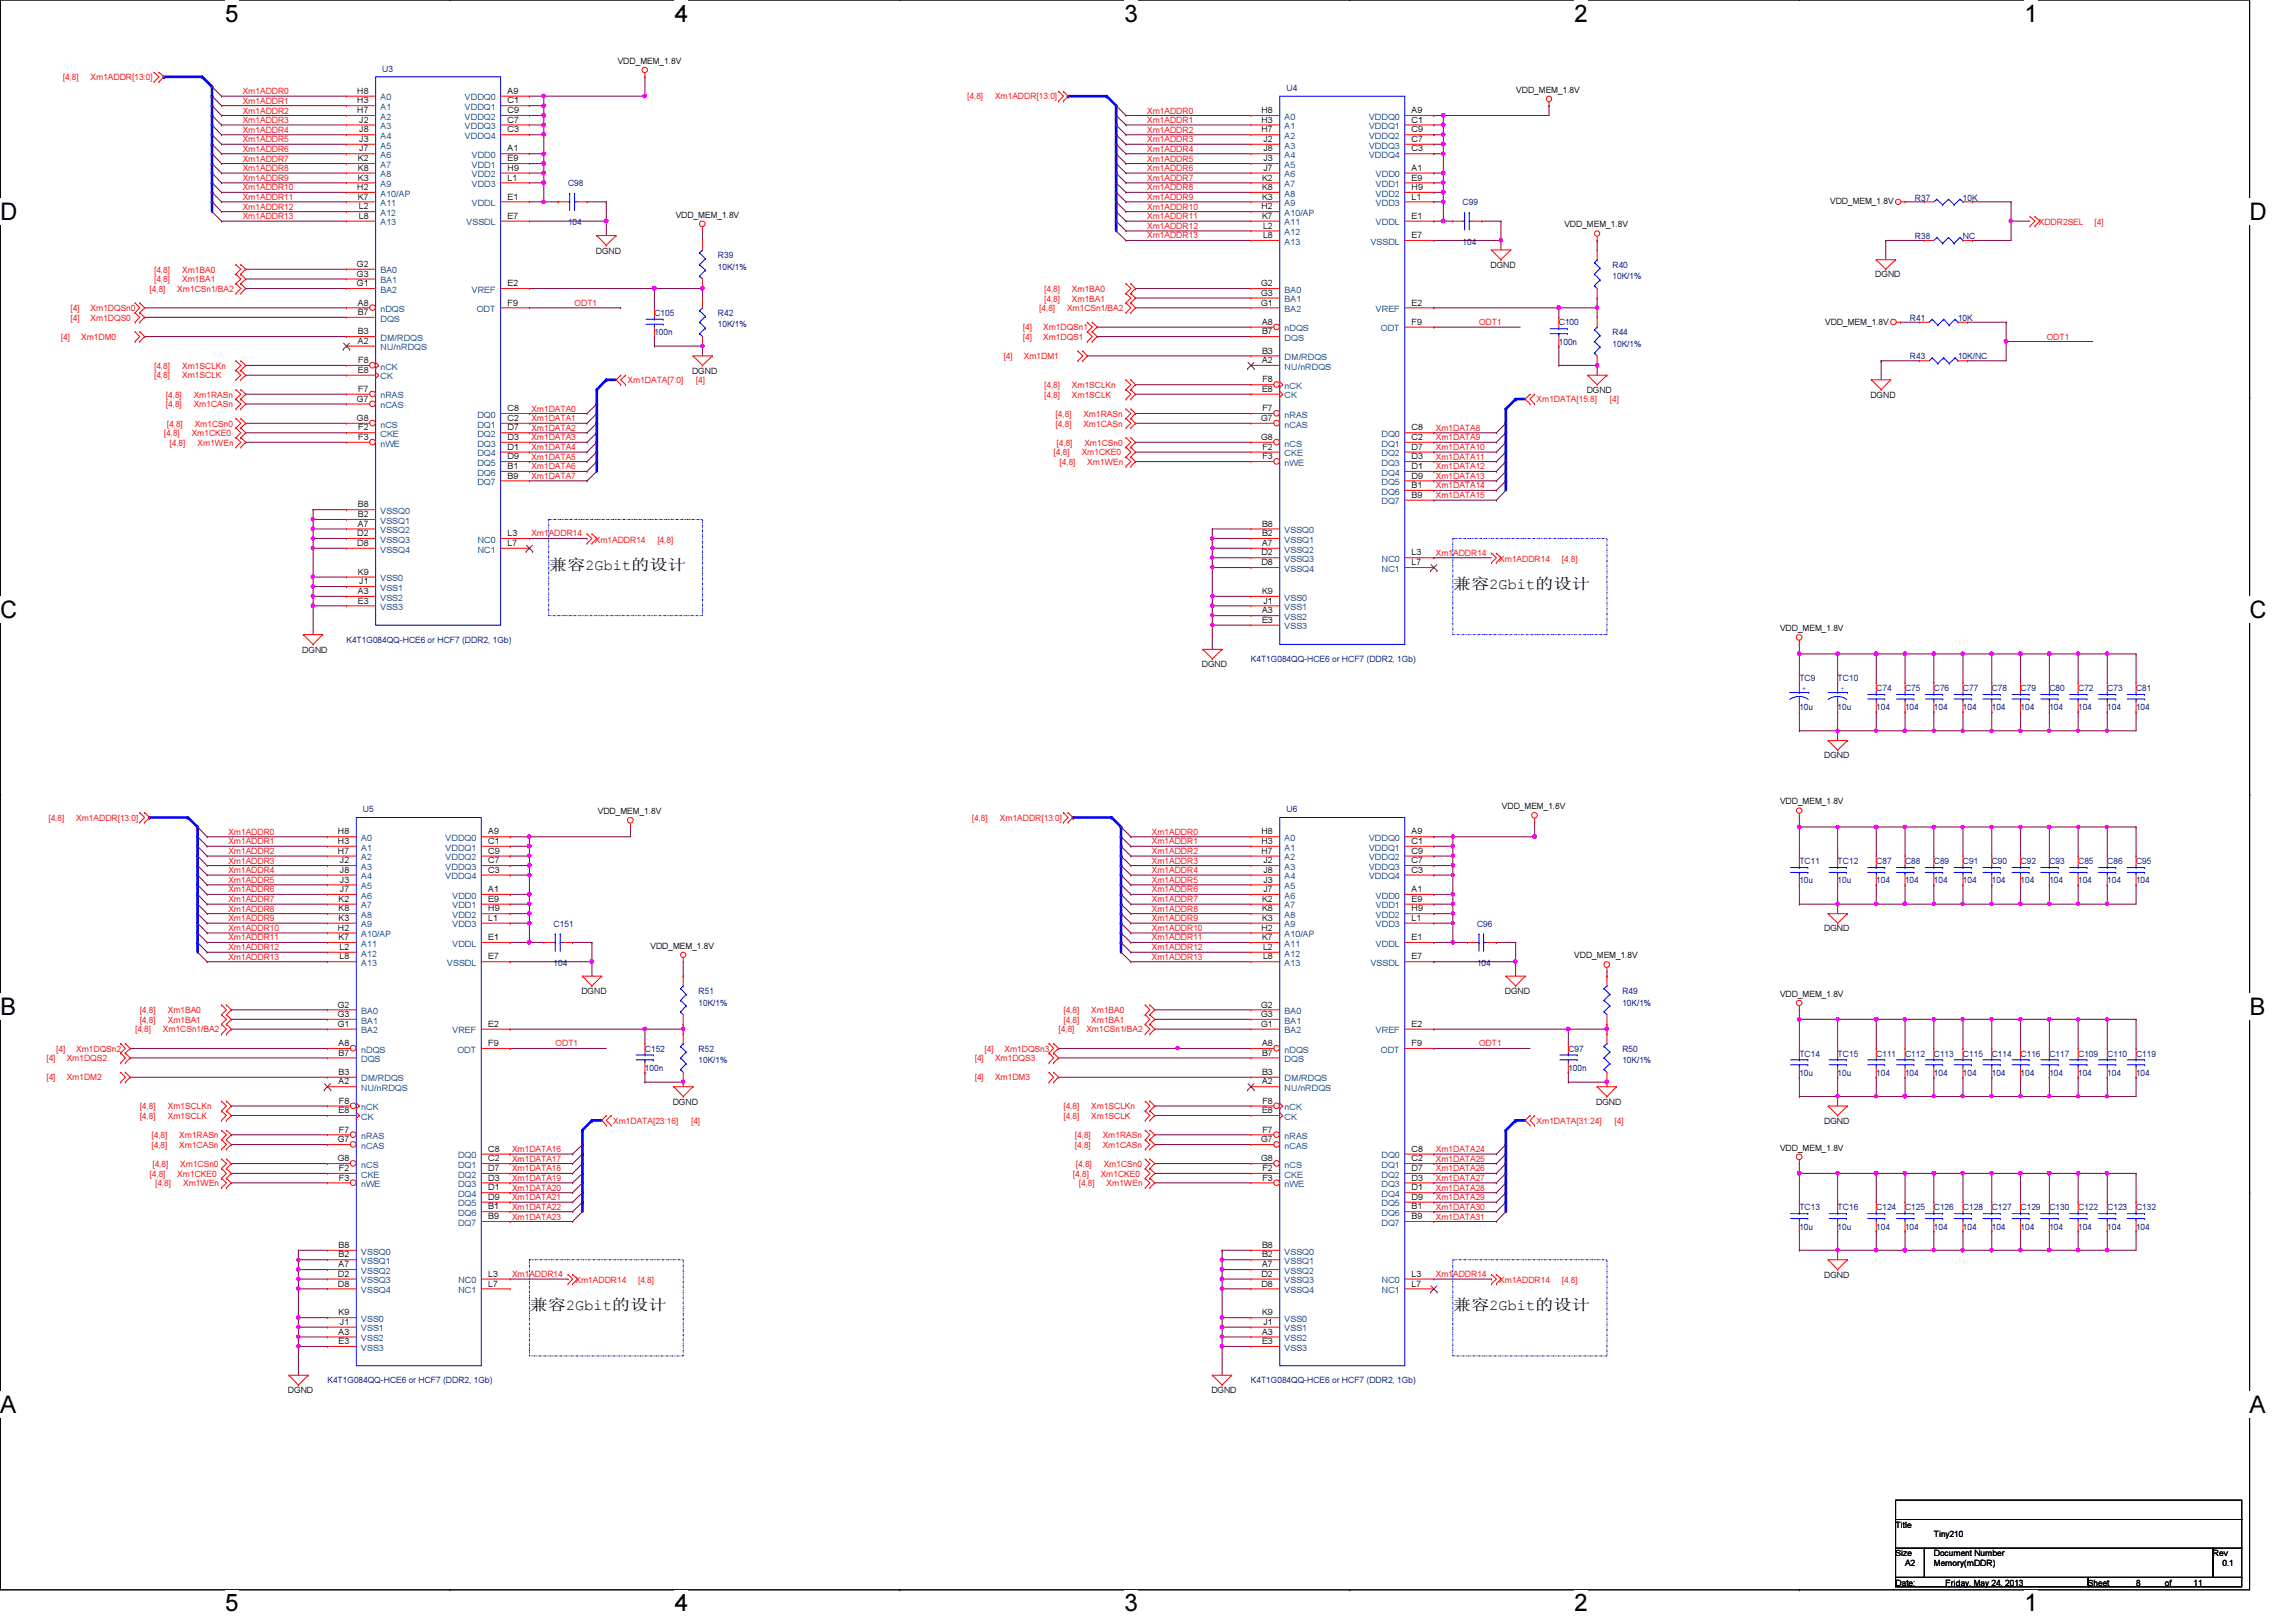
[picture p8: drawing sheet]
<svg xmlns="http://www.w3.org/2000/svg" width="297mm" height="210mm" viewBox="0 0 297 210" stroke-linecap="round" stroke-linejoin="round" font-family="sans-serif">
<defs><g id="words">
<g font-size="3.1">
<text x="29.1" y="2.8">5</text>
<text x="87.3" y="2.8">4</text>
<text x="145.5" y="2.8">3</text>
<text x="203.7" y="2.8">2</text>
<text x="261.9" y="2.8">1</text>
<text x="0" y="28.5">D</text>
<text x="291" y="28.5">D</text>
<text x="0" y="79.9">C</text>
<text x="291" y="79.9">C</text>
<text x="0" y="131.4">B</text>
<text x="291" y="131.4">B</text>
<text x="0" y="182.8">A</text>
<text x="291" y="182.8">A</text>
<text x="29.1" y="208.5">5</text>
<text x="87.3" y="208.5">4</text>
<text x="145.5" y="208.5">3</text>
<text x="203.7" y="208.5">2</text>
<text x="261.9" y="208.5">1</text>
</g>
<g font-size="2">
<text x="71" y="73.7">兼兼2Gbit的的的</text>
<text x="188" y="76.2">兼兼2Gbit的的的</text>
<text x="68.5" y="169.6">兼兼2Gbit的的的</text>
<text x="188" y="169.6">兼兼2Gbit的的的</text>
</g>
<g font-size="1.1" fill="#f00">
<text x="8.1" y="10.4">[4,8]</text>
<text x="11.7" y="10.4">Xm1ADDR[13:0]</text>
<text x="31.4" y="13.4">Xm1ADDR1</text>
<text x="31.4" y="14.7">Xm1ADDR2</text>
<text x="31.4" y="15.9">Xm1ADDR3</text>
<text x="31.4" y="17.2">Xm1ADDR4</text>
<text x="31.4" y="12.2">Xm1ADDR0</text>
<text x="125.1" y="12.9">[4,8]</text>
<text x="128.7" y="12.9">Xm1ADDR[13:0]</text>
<text x="148.4" y="15.9">Xm1ADDR1</text>
<text x="148.4" y="17.2">Xm1ADDR2</text>
<text x="148.4" y="14.7">Xm1ADDR0</text>
<text x="31.4" y="18.4">Xm1ADDR5</text>
<text x="31.4" y="19.6">Xm1ADDR6</text>
<text x="31.4" y="20.9">Xm1ADDR7</text>
<text x="31.4" y="22.1">Xm1ADDR8</text>
<text x="31.4" y="23.4">Xm1ADDR9</text>
<text x="148.4" y="18.4">Xm1ADDR3</text>
<text x="148.4" y="19.6">Xm1ADDR4</text>
<text x="148.4" y="20.9">Xm1ADDR5</text>
<text x="148.4" y="22.1">Xm1ADDR6</text>
<text x="148.4" y="23.4">Xm1ADDR7</text>
<text x="31.4" y="24.6">Xm1ADDR10</text>
<text x="31.4" y="25.9">Xm1ADDR11</text>
<text x="31.4" y="27.1">Xm1ADDR12</text>
<text x="31.4" y="28.4">Xm1ADDR13</text>
<text x="148.4" y="24.6">Xm1ADDR8</text>
<text x="148.4" y="25.9">Xm1ADDR9</text>
<text x="148.4" y="27.1">Xm1ADDR10</text>
<text x="148.4" y="28.4">Xm1ADDR11</text>
<text x="148.4" y="29.6">Xm1ADDR12</text>
<text x="263.8" y="29.2">XDDR2SEL</text>
<text x="271" y="29.2">[4]</text>
<text x="19.9" y="35.3">[4,8]</text>
<text x="23.6" y="35.3">Xm1BA0</text>
<text x="148.4" y="30.9">Xm1ADDR13</text>
<text x="9.1" y="41.5">[4]</text>
<text x="9.1" y="40.3">[4]</text>
<text x="11.7" y="41.5">Xm1DQS0</text>
<text x="11.7" y="40.3">Xm1DQSn0</text>
<text x="19.3" y="37.8">[4,8]</text>
<text x="19.9" y="36.5">[4,8]</text>
<text x="22.9" y="37.8">Xm1CSn1/BA2</text>
<text x="23.6" y="36.5">Xm1BA1</text>
<text x="74.3" y="39.6">ODT1</text>
<text x="134.4" y="40.3">[4,8]</text>
<text x="135.1" y="37.8">[4,8]</text>
<text x="135.1" y="39">[4,8]</text>
<text x="138" y="40.3">Xm1CSn1/BA2</text>
<text x="138.7" y="37.8">Xm1BA0</text>
<text x="138.7" y="39">Xm1BA1</text>
<text x="7.9" y="44">[4]</text>
<text x="10.5" y="44">Xm1DM0</text>
<text x="19.9" y="47.8">[4,8]</text>
<text x="23.6" y="47.8">Xm1SCLKn</text>
<text x="129.8" y="46.5">[4]</text>
<text x="132.3" y="42.8">[4]</text>
<text x="132.3" y="44">[4]</text>
<text x="132.5" y="46.5">Xm1DM1</text>
<text x="135" y="42.8">Xm1DQSn1</text>
<text x="135" y="44">Xm1DQS1</text>
<text x="191.3" y="42.1">ODT1</text>
<text x="264.8" y="43.9">ODT1</text>
<text x="19.9" y="49">[4,8]</text>
<text x="21.5" y="51.5">[4,8]</text>
<text x="21.5" y="52.7">[4,8]</text>
<text x="23.6" y="49">Xm1SCLK</text>
<text x="25.1" y="51.5">Xm1RASn</text>
<text x="25.1" y="52.7">Xm1CASn</text>
<text x="68.7" y="53.3">Xm1DATA0</text>
<text x="81.2" y="49.6">Xm1DATA[7:0]</text>
<text x="90" y="49.6">[4]</text>
<text x="135.1" y="51.5">[4,8]</text>
<text x="135.1" y="50.2">[4,8]</text>
<text x="136.6" y="54">[4,8]</text>
<text x="138.7" y="51.5">Xm1SCLK</text>
<text x="138.7" y="50.2">Xm1SCLKn</text>
<text x="140.2" y="54">Xm1RASn</text>
<text x="198.8" y="52.1">Xm1DATA[15:8]</text>
<text x="208.3" y="52.1">[4]</text>
<text x="21.2" y="56.4">[4,8]</text>
<text x="21.6" y="55.2">[4,8]</text>
<text x="21.9" y="57.7">[4,8]</text>
<text x="24.8" y="56.4">Xm1CKE0</text>
<text x="25.2" y="55.2">Xm1CSn0</text>
<text x="25.6" y="57.7">Xm1WEn</text>
<text x="68.7" y="54.5">Xm1DATA1</text>
<text x="68.7" y="55.8">Xm1DATA2</text>
<text x="68.7" y="57">Xm1DATA3</text>
<text x="68.7" y="58.3">Xm1DATA4</text>
<text x="68.7" y="59.5">Xm1DATA5</text>
<text x="136.3" y="58.9">[4,8]</text>
<text x="136.6" y="55.2">[4,8]</text>
<text x="136.7" y="57.7">[4,8]</text>
<text x="140" y="58.9">Xm1CKE0</text>
<text x="140.2" y="55.2">Xm1CASn</text>
<text x="140.3" y="57.7">Xm1CSn0</text>
<text x="185.8" y="55.8">Xm1DATA8</text>
<text x="185.8" y="57">Xm1DATA9</text>
<text x="185.8" y="58.3">Xm1DATA10</text>
<text x="185.8" y="59.5">Xm1DATA11</text>
<text x="68.7" y="60.7">Xm1DATA6</text>
<text x="68.7" y="62">Xm1DATA7</text>
<text x="137.1" y="60.2">[4,8]</text>
<text x="140.7" y="60.2">Xm1WEn</text>
<text x="185.8" y="60.7">Xm1DATA12</text>
<text x="185.8" y="62">Xm1DATA13</text>
<text x="185.8" y="63.2">Xm1DATA14</text>
<text x="185.8" y="64.5">Xm1DATA15</text>
<text x="68.7" y="69.4">Xm1ADDR14</text>
<text x="77" y="70.3">Xm1ADDR14</text>
<text x="85" y="70.3">[4,8]</text>
<text x="185.8" y="71.9">Xm1ADDR14</text>
<text x="194" y="72.7">Xm1ADDR14</text>
<text x="202.1" y="72.7">[4,8]</text>
<text x="6.3" y="106.2">[4,8]</text>
<text x="9.9" y="106.2">Xm1ADDR[13:0]</text>
<text x="125.7" y="106.2">[4,8]</text>
<text x="129.4" y="106.2">Xm1ADDR[13:0]</text>
<text x="29.5" y="109.3">Xm1ADDR1</text>
<text x="29.5" y="110.5">Xm1ADDR2</text>
<text x="29.5" y="111.8">Xm1ADDR3</text>
<text x="29.5" y="113">Xm1ADDR4</text>
<text x="29.5" y="108">Xm1ADDR0</text>
<text x="149" y="109.3">Xm1ADDR1</text>
<text x="149" y="110.5">Xm1ADDR2</text>
<text x="149" y="111.8">Xm1ADDR3</text>
<text x="149" y="113">Xm1ADDR4</text>
<text x="149" y="108">Xm1ADDR0</text>
<text x="29.5" y="114.3">Xm1ADDR5</text>
<text x="29.5" y="115.5">Xm1ADDR6</text>
<text x="29.5" y="116.8">Xm1ADDR7</text>
<text x="29.5" y="118">Xm1ADDR8</text>
<text x="29.5" y="119.2">Xm1ADDR9</text>
<text x="149" y="114.3">Xm1ADDR5</text>
<text x="149" y="115.5">Xm1ADDR6</text>
<text x="149" y="116.8">Xm1ADDR7</text>
<text x="149" y="118">Xm1ADDR8</text>
<text x="149" y="119.2">Xm1ADDR9</text>
<text x="29.5" y="120.5">Xm1ADDR10</text>
<text x="29.5" y="121.7">Xm1ADDR11</text>
<text x="29.5" y="123">Xm1ADDR12</text>
<text x="29.5" y="124.2">Xm1ADDR13</text>
<text x="149" y="120.5">Xm1ADDR10</text>
<text x="149" y="121.7">Xm1ADDR11</text>
<text x="149" y="123">Xm1ADDR12</text>
<text x="149" y="124.2">Xm1ADDR13</text>
<text x="18.1" y="131.1">[4,8]</text>
<text x="21.7" y="131.1">Xm1BA0</text>
<text x="137.6" y="131.1">[4,8]</text>
<text x="141.2" y="131.1">Xm1BA0</text>
<text x="6" y="137.3">[4]</text>
<text x="7.3" y="136.1">[4]</text>
<text x="8.6" y="137.3">Xm1DQS2</text>
<text x="9.9" y="136.1">Xm1DQSn2</text>
<text x="17.5" y="133.6">[4,8]</text>
<text x="18.1" y="132.4">[4,8]</text>
<text x="21.1" y="133.6">Xm1CSn1/BA2</text>
<text x="21.7" y="132.4">Xm1BA1</text>
<text x="71.9" y="135.4">ODT1</text>
<text x="126.1" y="137.3">[4]</text>
<text x="127.4" y="136.1">[4]</text>
<text x="128.7" y="137.3">Xm1DQS3</text>
<text x="130" y="136.1">Xm1DQSn3</text>
<text x="136.9" y="133.6">[4,8]</text>
<text x="137.6" y="132.4">[4,8]</text>
<text x="140.5" y="133.6">Xm1CSn1/BA2</text>
<text x="141.2" y="132.4">Xm1BA1</text>
<text x="191.3" y="135.4">ODT1</text>
<text x="6" y="139.8">[4]</text>
<text x="8.6" y="139.8">Xm1DM2</text>
<text x="18.1" y="143.6">[4,8]</text>
<text x="21.7" y="143.6">Xm1SCLKn</text>
<text x="126.1" y="139.8">[4]</text>
<text x="128.7" y="139.8">Xm1DM3</text>
<text x="137.6" y="143.6">[4,8]</text>
<text x="141.2" y="143.6">Xm1SCLKn</text>
<text x="18.1" y="144.8">[4,8]</text>
<text x="19.6" y="147.3">[4,8]</text>
<text x="19.6" y="148.5">[4,8]</text>
<text x="21.7" y="144.8">Xm1SCLK</text>
<text x="23.2" y="147.3">Xm1RASn</text>
<text x="23.2" y="148.5">Xm1CASn</text>
<text x="66.2" y="149.1">Xm1DATA16</text>
<text x="79.3" y="145.4">Xm1DATA[23:16]</text>
<text x="89.4" y="145.4">[4]</text>
<text x="137.6" y="144.8">[4,8]</text>
<text x="139.1" y="147.3">[4,8]</text>
<text x="139.1" y="148.5">[4,8]</text>
<text x="141.2" y="144.8">Xm1SCLK</text>
<text x="142.7" y="147.3">Xm1RASn</text>
<text x="142.7" y="148.5">Xm1CASn</text>
<text x="185.8" y="149.1">Xm1DATA24</text>
<text x="198.8" y="145.4">Xm1DATA[31:24]</text>
<text x="208.9" y="145.4">[4]</text>
<text x="19.3" y="152.3">[4,8]</text>
<text x="19.7" y="151">[4,8]</text>
<text x="20.1" y="153.5">[4,8]</text>
<text x="22.9" y="152.3">Xm1CKE0</text>
<text x="23.3" y="151">Xm1CSn0</text>
<text x="23.7" y="153.5">Xm1WEn</text>
<text x="66.2" y="150.3">Xm1DATA17</text>
<text x="66.2" y="151.6">Xm1DATA18</text>
<text x="66.2" y="152.8">Xm1DATA19</text>
<text x="66.2" y="154.1">Xm1DATA20</text>
<text x="66.2" y="155.3">Xm1DATA21</text>
<text x="138.8" y="152.3">[4,8]</text>
<text x="139.2" y="151">[4,8]</text>
<text x="139.6" y="153.5">[4,8]</text>
<text x="142.4" y="152.3">Xm1CKE0</text>
<text x="142.8" y="151">Xm1CSn0</text>
<text x="143.2" y="153.5">Xm1WEn</text>
<text x="185.8" y="150.3">Xm1DATA25</text>
<text x="185.8" y="151.6">Xm1DATA26</text>
<text x="185.8" y="152.8">Xm1DATA27</text>
<text x="185.8" y="154.1">Xm1DATA28</text>
<text x="185.8" y="155.3">Xm1DATA29</text>
<text x="66.2" y="156.5">Xm1DATA22</text>
<text x="66.2" y="157.8">Xm1DATA23</text>
<text x="185.8" y="156.5">Xm1DATA30</text>
<text x="185.8" y="157.8">Xm1DATA31</text>
<text x="66.2" y="165.3">Xm1ADDR14</text>
<text x="74.5" y="166.1">Xm1ADDR14</text>
<text x="82.5" y="166.1">[4,8]</text>
<text x="185.8" y="165.3">Xm1ADDR14</text>
<text x="194" y="166.1">Xm1ADDR14</text>
<text x="202.1" y="166.1">[4,8]</text>
</g>
<g font-size="1.1" fill="#000080">
<text x="49.4" y="9.3">U3</text>
<text x="166.5" y="11.8">U4</text>
<text x="73.5" y="24.1">C98</text>
<text x="73.5" y="29.2">104</text>
<text x="189.2" y="26.6">C99</text>
<text x="247.7" y="26">R37</text>
<text x="254" y="26">10K</text>
<text x="92.9" y="33.4">R39</text>
<text x="92.9" y="34.9">10K/1%</text>
<text x="189.2" y="31.7">104</text>
<text x="208.6" y="34.7">R40</text>
<text x="247.7" y="30.9">R38</text>
<text x="254" y="30.9">NC</text>
<text x="84.7" y="40.9">C105</text>
<text x="92.9" y="40.9">R42</text>
<text x="208.6" y="36.2">10K/1%</text>
<text x="247.1" y="41.5">R41</text>
<text x="253.3" y="41.5">10K</text>
<text x="84.7" y="43.4">100n</text>
<text x="92.9" y="42.4">10K/1%</text>
<text x="201.7" y="42.1">C100</text>
<text x="201.7" y="44.6">100n</text>
<text x="208.6" y="43.4">R44</text>
<text x="208.6" y="44.9">10K/1%</text>
<text x="247.1" y="46.5">R43</text>
<text x="253.3" y="46.5">10K/NC</text>
<text x="44.8" y="83.2">K4T1G084QQ-HCE6 or HCF7 (DDR2, 1Gb)</text>
<text x="161.8" y="85.7">K4T1G084QQ-HCE6 or HCF7 (DDR2, 1Gb)</text>
<text x="232.8" y="88.2">TC9</text>
<text x="237.7" y="88.2">TC10</text>
<text x="242.7" y="89.4">C74</text>
<text x="246.5" y="89.4">C75</text>
<text x="250.2" y="89.4">C76</text>
<text x="254" y="89.4">C77</text>
<text x="257.7" y="89.4">C78</text>
<text x="261.4" y="89.4">C79</text>
<text x="265.1" y="89.4">C80</text>
<text x="268.9" y="89.4">C72</text>
<text x="272.6" y="89.4">C73</text>
<text x="276.3" y="89.4">C81</text>
<text x="232.8" y="91.9">10u</text>
<text x="237.7" y="91.9">10u</text>
<text x="242.7" y="91.9">104</text>
<text x="246.5" y="91.9">104</text>
<text x="250.2" y="91.9">104</text>
<text x="254" y="91.9">104</text>
<text x="257.7" y="91.9">104</text>
<text x="261.4" y="91.9">104</text>
<text x="265.1" y="91.9">104</text>
<text x="268.9" y="91.9">104</text>
<text x="272.6" y="91.9">104</text>
<text x="276.3" y="91.9">104</text>
<text x="46.9" y="105.1">U5</text>
<text x="166.5" y="105.1">U6</text>
<text x="232.8" y="111.8">TC11</text>
<text x="237.7" y="111.8">TC12</text>
<text x="242.7" y="111.8">C87</text>
<text x="246.5" y="111.8">C88</text>
<text x="250.2" y="111.8">C89</text>
<text x="254" y="111.8">C91</text>
<text x="257.7" y="111.8">C90</text>
<text x="261.4" y="111.8">C92</text>
<text x="265.1" y="111.8">C93</text>
<text x="268.9" y="111.8">C85</text>
<text x="272.6" y="111.8">C86</text>
<text x="276.3" y="111.8">C95</text>
<text x="71.6" y="119.9">C151</text>
<text x="191.1" y="119.9">C96</text>
<text x="232.8" y="114.3">10u</text>
<text x="237.7" y="114.3">10u</text>
<text x="242.7" y="114.3">104</text>
<text x="246.5" y="114.3">104</text>
<text x="250.2" y="114.3">104</text>
<text x="254" y="114.3">104</text>
<text x="257.7" y="114.3">104</text>
<text x="261.4" y="114.3">104</text>
<text x="265.1" y="114.3">104</text>
<text x="268.9" y="114.3">104</text>
<text x="272.6" y="114.3">104</text>
<text x="276.3" y="114.3">104</text>
<text x="71.6" y="125">104</text>
<text x="191.1" y="125">104</text>
<text x="90.4" y="128.7">R51</text>
<text x="90.4" y="130.1">10K/1%</text>
<text x="209.9" y="128.7">R49</text>
<text x="209.9" y="130.1">10K/1%</text>
<text x="83.4" y="136.1">C152</text>
<text x="90.4" y="136.1">R52</text>
<text x="90.4" y="137.6">10K/1%</text>
<text x="202.9" y="136.1">C97</text>
<text x="209.9" y="136.1">R50</text>
<text x="209.9" y="137.6">10K/1%</text>
<text x="232.8" y="136.7">TC14</text>
<text x="237.7" y="136.7">TC15</text>
<text x="242.7" y="136.7">C111</text>
<text x="246.5" y="136.7">C112</text>
<text x="250.2" y="136.7">C113</text>
<text x="254" y="136.7">C115</text>
<text x="257.7" y="136.7">C114</text>
<text x="261.4" y="136.7">C116</text>
<text x="265.1" y="136.7">C117</text>
<text x="268.9" y="136.7">C109</text>
<text x="272.6" y="136.7">C110</text>
<text x="276.3" y="136.7">C119</text>
<text x="83.4" y="138.6">100n</text>
<text x="202.9" y="138.6">100n</text>
<text x="232.8" y="139.2">10u</text>
<text x="237.7" y="139.2">10u</text>
<text x="242.7" y="139.2">104</text>
<text x="246.5" y="139.2">104</text>
<text x="250.2" y="139.2">104</text>
<text x="254" y="139.2">104</text>
<text x="257.7" y="139.2">104</text>
<text x="261.4" y="139.2">104</text>
<text x="265.1" y="139.2">104</text>
<text x="268.9" y="139.2">104</text>
<text x="272.6" y="139.2">104</text>
<text x="276.3" y="139.2">104</text>
<text x="232.8" y="156.6">TC13</text>
<text x="232.8" y="159.1">10u</text>
<text x="237.7" y="156.6">TC16</text>
<text x="237.7" y="159.1">10u</text>
<text x="242.7" y="156.6">C124</text>
<text x="242.7" y="159.1">104</text>
<text x="246.5" y="156.6">C125</text>
<text x="246.5" y="159.1">104</text>
<text x="250.2" y="156.6">C126</text>
<text x="250.2" y="159.1">104</text>
<text x="254" y="156.6">C128</text>
<text x="254" y="159.1">104</text>
<text x="257.7" y="156.6">C127</text>
<text x="257.7" y="159.1">104</text>
<text x="261.4" y="156.6">C129</text>
<text x="261.4" y="159.1">104</text>
<text x="265.1" y="156.6">C130</text>
<text x="265.1" y="159.1">104</text>
<text x="268.9" y="156.6">C122</text>
<text x="268.9" y="159.1">104</text>
<text x="272.6" y="156.6">C123</text>
<text x="272.6" y="159.1">104</text>
<text x="276.3" y="156.6">C132</text>
<text x="276.3" y="159.1">104</text>
<text x="42.4" y="179">K4T1G084QQ-HCE6 or HCF7 (DDR2, 1Gb)</text>
<text x="161.8" y="179">K4T1G084QQ-HCE6 or HCF7 (DDR2, 1Gb)</text>
</g>
<g font-size="1.1">
<text x="79.9" y="8.3">VDD_MEM_1.8V</text>
<text x="46.2" y="12.1">H8</text>
<text x="46.2" y="13.4">H3</text>
<text x="46.2" y="14.6">H7</text>
<text x="46.5" y="15.9">J2</text>
<text x="46.5" y="17.1">J8</text>
<text x="65.7" y="12.1">A9</text>
<text x="65.7" y="13.4">C1</text>
<text x="65.7" y="14.6">C9</text>
<text x="65.7" y="15.9">C7</text>
<text x="65.7" y="17.1">C3</text>
<text x="163.2" y="14.6">H8</text>
<text x="163.2" y="15.9">H3</text>
<text x="163.2" y="17.1">H7</text>
<text x="182.6" y="14.6">A9</text>
<text x="182.6" y="15.9">C1</text>
<text x="182.6" y="17.1">C9</text>
<text x="196.2" y="12">VDD_MEM_1.8V</text>
<text x="46.3" y="20.9">K2</text>
<text x="46.3" y="22.1">K8</text>
<text x="46.3" y="23.4">K3</text>
<text x="46.5" y="18.4">J3</text>
<text x="46.5" y="19.6">J7</text>
<text x="65.7" y="19.6">A1</text>
<text x="65.7" y="20.9">E9</text>
<text x="65.7" y="22.1">H9</text>
<text x="65.7" y="23.4">L1</text>
<text x="163.3" y="23.4">K2</text>
<text x="163.4" y="18.4">J2</text>
<text x="163.4" y="19.6">J8</text>
<text x="163.4" y="20.9">J3</text>
<text x="163.4" y="22.1">J7</text>
<text x="182.6" y="18.4">C7</text>
<text x="182.6" y="19.6">C3</text>
<text x="182.6" y="22.1">A1</text>
<text x="182.6" y="23.4">E9</text>
<text x="46.2" y="24.6">H2</text>
<text x="46.3" y="25.8">K7</text>
<text x="46.4" y="27.1">L2</text>
<text x="46.4" y="28.3">L8</text>
<text x="65.7" y="25.8">E1</text>
<text x="65.7" y="28.3">E7</text>
<text x="87.4" y="28.2">VDD_MEM_1.8V</text>
<text x="163.2" y="27.1">H2</text>
<text x="163.3" y="24.6">K8</text>
<text x="163.3" y="25.8">K3</text>
<text x="163.3" y="28.3">K7</text>
<text x="163.4" y="29.6">L2</text>
<text x="182.6" y="24.6">H9</text>
<text x="182.6" y="25.8">L1</text>
<text x="182.6" y="28.3">E1</text>
<text x="202.4" y="29.4">VDD_MEM_1.8V</text>
<text x="236.8" y="26.5">VDD_MEM_1.8V</text>
<text x="46.2" y="34.5">G2</text>
<text x="46.2" y="35.8">G3</text>
<text x="77.1" y="32.8">DGND</text>
<text x="163.4" y="30.8">L8</text>
<text x="182.6" y="30.8">E7</text>
<text x="192.8" y="34.7">DGND</text>
<text x="242.6" y="35.9">DGND</text>
<text x="46.2" y="37">G1</text>
<text x="46.3" y="39.5">A8</text>
<text x="46.3" y="40.8">B7</text>
<text x="65.7" y="37">E2</text>
<text x="65.7" y="39.5">F9</text>
<text x="163.1" y="37">G2</text>
<text x="163.1" y="38.3">G3</text>
<text x="163.1" y="39.5">G1</text>
<text x="182.6" y="39.5">E2</text>
<text x="236.1" y="42">VDD_MEM_1.8V</text>
<text x="46.3" y="43.3">B3</text>
<text x="46.3" y="44.5">A2</text>
<text x="46.4" y="47">F8</text>
<text x="163.3" y="42">A8</text>
<text x="163.3" y="43.3">B7</text>
<text x="163.3" y="45.8">B3</text>
<text x="163.3" y="47">A2</text>
<text x="182.6" y="42">F9</text>
<text x="46.2" y="52">G7</text>
<text x="46.3" y="48.3">E8</text>
<text x="46.4" y="50.7">F7</text>
<text x="65.7" y="53.2">C8</text>
<text x="89.5" y="48.3">DGND</text>
<text x="163.3" y="50.7">E8</text>
<text x="163.3" y="49.5">F8</text>
<text x="163.3" y="53.2">F7</text>
<text x="205.3" y="50.8">DGND</text>
<text x="242" y="51.5">DGND</text>
<text x="46.2" y="54.5">G8</text>
<text x="46.4" y="55.7">F2</text>
<text x="46.4" y="56.9">F3</text>
<text x="65.7" y="54.5">C2</text>
<text x="65.7" y="55.7">D7</text>
<text x="65.7" y="56.9">D3</text>
<text x="65.7" y="58.2">D1</text>
<text x="65.7" y="59.4">D9</text>
<text x="163.1" y="54.5">G7</text>
<text x="163.1" y="56.9">G8</text>
<text x="163.3" y="58.2">F2</text>
<text x="163.3" y="59.4">F3</text>
<text x="182.6" y="55.7">C8</text>
<text x="182.6" y="56.9">C2</text>
<text x="182.6" y="58.2">D7</text>
<text x="182.6" y="59.4">D3</text>
<text x="46.3" y="65.7">B8</text>
<text x="65.7" y="60.7">B1</text>
<text x="65.7" y="61.9">B9</text>
<text x="182.6" y="60.7">D1</text>
<text x="182.6" y="61.9">D9</text>
<text x="182.6" y="63.2">B1</text>
<text x="182.6" y="64.4">B9</text>
<text x="46.2" y="69.4">D2</text>
<text x="46.2" y="70.7">D8</text>
<text x="46.3" y="66.9">B2</text>
<text x="46.3" y="68.2">A7</text>
<text x="65.7" y="69.4">L3</text>
<text x="65.7" y="70.7">L7</text>
<text x="163.2" y="71.9">D2</text>
<text x="163.3" y="68.2">B8</text>
<text x="163.3" y="69.4">B2</text>
<text x="163.3" y="70.7">A7</text>
<text x="182.6" y="71.9">L3</text>
<text x="46.3" y="74.4">K9</text>
<text x="46.3" y="76.9">A3</text>
<text x="46.5" y="75.6">J1</text>
<text x="163.2" y="73.2">D8</text>
<text x="163.3" y="76.9">K9</text>
<text x="182.6" y="73.2">L7</text>
<text x="46.3" y="78.1">E3</text>
<text x="163.3" y="79.4">A3</text>
<text x="163.3" y="80.6">E3</text>
<text x="163.4" y="78.1">J1</text>
<text x="230.3" y="81.7">VDD_MEM_1.8V</text>
<text x="39.1" y="84.5">DGND</text>
<text x="155.5" y="86.3">DGND</text>
<text x="236" y="98.1">DGND</text>
<text x="43.7" y="108">H8</text>
<text x="63.2" y="108">A9</text>
<text x="77.3" y="105.4">VDD_MEM_1.8V</text>
<text x="163.2" y="108">H8</text>
<text x="182.6" y="108">A9</text>
<text x="194.3" y="104.7">VDD_MEM_1.8V</text>
<text x="230.3" y="104.1">VDD_MEM_1.8V</text>
<text x="43.7" y="109.2">H3</text>
<text x="43.7" y="110.5">H7</text>
<text x="44" y="111.7">J2</text>
<text x="44" y="112.9">J8</text>
<text x="63.2" y="109.2">C1</text>
<text x="63.2" y="110.5">C9</text>
<text x="63.2" y="111.7">C7</text>
<text x="63.2" y="112.9">C3</text>
<text x="163.2" y="109.2">H3</text>
<text x="163.2" y="110.5">H7</text>
<text x="163.4" y="111.7">J2</text>
<text x="163.4" y="112.9">J8</text>
<text x="182.6" y="109.2">C1</text>
<text x="182.6" y="110.5">C9</text>
<text x="182.6" y="111.7">C7</text>
<text x="182.6" y="112.9">C3</text>
<text x="43.8" y="116.7">K2</text>
<text x="43.8" y="117.9">K8</text>
<text x="43.8" y="119.2">K3</text>
<text x="44" y="114.2">J3</text>
<text x="44" y="115.4">J7</text>
<text x="63.2" y="115.4">A1</text>
<text x="63.2" y="116.7">E9</text>
<text x="63.2" y="117.9">H9</text>
<text x="63.2" y="119.2">L1</text>
<text x="163.3" y="116.7">K2</text>
<text x="163.3" y="117.9">K8</text>
<text x="163.3" y="119.2">K3</text>
<text x="163.4" y="114.2">J3</text>
<text x="163.4" y="115.4">J7</text>
<text x="182.6" y="115.4">A1</text>
<text x="182.6" y="116.7">E9</text>
<text x="182.6" y="117.9">H9</text>
<text x="182.6" y="119.2">L1</text>
<text x="43.7" y="120.4">H2</text>
<text x="43.8" y="121.7">K7</text>
<text x="43.9" y="122.9">L2</text>
<text x="43.9" y="124.2">L8</text>
<text x="63.2" y="121.7">E1</text>
<text x="63.2" y="124.2">E7</text>
<text x="84.2" y="122.8">VDD_MEM_1.8V</text>
<text x="163.2" y="120.4">H2</text>
<text x="163.3" y="121.7">K7</text>
<text x="163.4" y="122.9">L2</text>
<text x="163.4" y="124.2">L8</text>
<text x="182.6" y="121.7">E1</text>
<text x="182.6" y="124.2">E7</text>
<text x="203.7" y="124">VDD_MEM_1.8V</text>
<text x="236" y="120.5">DGND</text>
<text x="43.7" y="130.4">G2</text>
<text x="43.7" y="131.6">G3</text>
<text x="75.2" y="128.7">DGND</text>
<text x="163.1" y="130.4">G2</text>
<text x="163.1" y="131.6">G3</text>
<text x="194.7" y="128.7">DGND</text>
<text x="230.3" y="129">VDD_MEM_1.8V</text>
<text x="43.7" y="132.9">G1</text>
<text x="43.8" y="135.4">A8</text>
<text x="43.8" y="136.6">B7</text>
<text x="63.2" y="132.9">E2</text>
<text x="63.2" y="135.4">F9</text>
<text x="163.1" y="132.9">G1</text>
<text x="163.3" y="135.4">A8</text>
<text x="163.3" y="136.6">B7</text>
<text x="182.6" y="132.9">E2</text>
<text x="182.6" y="135.4">F9</text>
<text x="43.8" y="139.1">B3</text>
<text x="43.8" y="140.3">A2</text>
<text x="43.9" y="142.8">F8</text>
<text x="87" y="143">DGND</text>
<text x="163.3" y="139.1">B3</text>
<text x="163.3" y="140.3">A2</text>
<text x="163.3" y="142.8">F8</text>
<text x="206.5" y="143">DGND</text>
<text x="43.7" y="147.8">G7</text>
<text x="43.8" y="144.1">E8</text>
<text x="43.9" y="146.6">F7</text>
<text x="63.2" y="149.1">C8</text>
<text x="163.1" y="147.8">G7</text>
<text x="163.3" y="144.1">E8</text>
<text x="163.3" y="146.6">F7</text>
<text x="182.6" y="149.1">C8</text>
<text x="230.3" y="148.9">VDD_MEM_1.8V</text>
<text x="236" y="145.4">DGND</text>
<text x="43.7" y="150.3">G8</text>
<text x="43.9" y="151.6">F2</text>
<text x="43.9" y="152.8">F3</text>
<text x="63.2" y="150.3">C2</text>
<text x="63.2" y="151.6">D7</text>
<text x="63.2" y="152.8">D3</text>
<text x="63.2" y="154.1">D1</text>
<text x="63.2" y="155.3">D9</text>
<text x="163.1" y="150.3">G8</text>
<text x="163.3" y="151.6">F2</text>
<text x="163.3" y="152.8">F3</text>
<text x="182.6" y="150.3">C2</text>
<text x="182.6" y="151.6">D7</text>
<text x="182.6" y="152.8">D3</text>
<text x="182.6" y="154.1">D1</text>
<text x="182.6" y="155.3">D9</text>
<text x="43.8" y="161.5">B8</text>
<text x="63.2" y="156.5">B1</text>
<text x="63.2" y="157.8">B9</text>
<text x="163.3" y="161.5">B8</text>
<text x="182.6" y="156.5">B1</text>
<text x="182.6" y="157.8">B9</text>
<text x="43.7" y="165.2">D2</text>
<text x="43.7" y="166.5">D8</text>
<text x="43.8" y="162.7">B2</text>
<text x="43.8" y="164">A7</text>
<text x="63.2" y="165.2">L3</text>
<text x="63.2" y="166.5">L7</text>
<text x="163.2" y="165.2">D2</text>
<text x="163.2" y="166.5">D8</text>
<text x="163.3" y="162.7">B2</text>
<text x="163.3" y="164">A7</text>
<text x="182.6" y="165.2">L3</text>
<text x="182.6" y="166.5">L7</text>
<text x="236" y="165.4">DGND</text>
<text x="43.8" y="170.2">K9</text>
<text x="43.8" y="172.7">A3</text>
<text x="43.8" y="173.9">E3</text>
<text x="44" y="171.4">J1</text>
<text x="163.3" y="170.2">K9</text>
<text x="163.3" y="172.7">A3</text>
<text x="163.3" y="173.9">E3</text>
<text x="163.4" y="171.4">J1</text>
<text x="37.3" y="180.3">DGND</text>
<text x="156.7" y="180.3">DGND</text>
<text x="245.2" y="197.7">Title</text>
<text x="245.2" y="201.4">Size</text>
<text x="246.5" y="202.7">A2</text>
<text x="250.2" y="201.4">Document Number</text>
<text x="250.2" y="202.7">Memory(mDDR)</text>
<text x="250.2" y="199">Tiny210</text>
<text x="286.3" y="201.4">Rev</text>
<text x="287.5" y="202.7">0.1</text>
<text x="245.2" y="205.2">Date:</text>
<text x="251.7" y="205.2">Friday, May 24, 2013</text>
<text x="270.1" y="205.2">Sheet</text>
<text x="276.3" y="205.2">8</text>
<text x="280.1" y="205.2">of</text>
<text x="283.8" y="205.2">11</text>
</g>
<g font-size="1.1" fill="#004080">
<text x="49.2" y="13">A0</text>
<text x="49.2" y="14.2">A1</text>
<text x="49.2" y="15.5">A2</text>
<text x="49.2" y="16.7">A3</text>
<text x="49.2" y="18">A4</text>
<text x="60.2" y="13">VDDQ0</text>
<text x="60.2" y="14.2">VDDQ1</text>
<text x="60.2" y="15.5">VDDQ2</text>
<text x="60.2" y="16.7">VDDQ3</text>
<text x="60.2" y="18">VDDQ4</text>
<text x="166.2" y="15.5">A0</text>
<text x="166.2" y="16.7">A1</text>
<text x="166.2" y="18">A2</text>
<text x="177.1" y="15.5">VDDQ0</text>
<text x="177.1" y="16.7">VDDQ1</text>
<text x="177.1" y="18">VDDQ2</text>
<text x="49.2" y="19.2">A5</text>
<text x="49.2" y="20.4">A6</text>
<text x="49.2" y="21.7">A7</text>
<text x="49.2" y="22.9">A8</text>
<text x="61" y="20.4">VDD0</text>
<text x="61" y="21.7">VDD1</text>
<text x="61" y="22.9">VDD2</text>
<text x="166.2" y="19.2">A3</text>
<text x="166.2" y="20.4">A4</text>
<text x="166.2" y="21.7">A5</text>
<text x="166.2" y="22.9">A6</text>
<text x="177.1" y="19.2">VDDQ3</text>
<text x="177.1" y="20.4">VDDQ4</text>
<text x="178" y="22.9">VDD0</text>
<text x="49.2" y="24.2">A9</text>
<text x="49.2" y="25.4">A10/AP</text>
<text x="49.2" y="26.7">A11</text>
<text x="49.2" y="27.9">A12</text>
<text x="49.2" y="29.2">A13</text>
<text x="60.4" y="29.2">VSSDL</text>
<text x="61" y="24.2">VDD3</text>
<text x="61" y="26.7">VDDL</text>
<text x="166.2" y="24.2">A7</text>
<text x="166.2" y="25.4">A8</text>
<text x="166.2" y="26.7">A9</text>
<text x="166.2" y="27.9">A10/AP</text>
<text x="166.2" y="29.2">A11</text>
<text x="178" y="24.2">VDD1</text>
<text x="178" y="25.4">VDD2</text>
<text x="178" y="26.7">VDD3</text>
<text x="178" y="29.2">VDDL</text>
<text x="49.2" y="35.4">BA0</text>
<text x="166.2" y="30.4">A12</text>
<text x="166.2" y="31.7">A13</text>
<text x="177.3" y="31.7">VSSDL</text>
<text x="49.2" y="36.7">BA1</text>
<text x="49.2" y="37.9">BA2</text>
<text x="49.2" y="40.4">nDQS</text>
<text x="49.2" y="41.6">DQS</text>
<text x="61" y="37.9">VREF</text>
<text x="61.7" y="40.4">ODT</text>
<text x="166.2" y="37.9">BA0</text>
<text x="166.2" y="39.1">BA1</text>
<text x="166.2" y="40.4">BA2</text>
<text x="178" y="40.4">VREF</text>
<text x="49.2" y="44.1">DM/RDQS</text>
<text x="49.2" y="45.3">NU/nRDQS</text>
<text x="49.2" y="47.8">nCK</text>
<text x="166.2" y="42.9">nDQS</text>
<text x="166.2" y="44.1">DQS</text>
<text x="166.2" y="46.6">DM/RDQS</text>
<text x="166.2" y="47.8">NU/nRDQS</text>
<text x="178.6" y="42.9">ODT</text>
<text x="49.2" y="49.1">CK</text>
<text x="49.2" y="51.6">nRAS</text>
<text x="49.2" y="52.8">nCAS</text>
<text x="166.2" y="50.3">nCK</text>
<text x="166.2" y="51.6">CK</text>
<text x="49.2" y="55.3">nCS</text>
<text x="49.2" y="56.6">CKE</text>
<text x="49.2" y="57.8">nWE</text>
<text x="61.8" y="54.1">DQ0</text>
<text x="61.8" y="55.3">DQ1</text>
<text x="61.8" y="56.6">DQ2</text>
<text x="61.8" y="57.8">DQ3</text>
<text x="61.8" y="59.1">DQ4</text>
<text x="166.2" y="54.1">nRAS</text>
<text x="166.2" y="55.3">nCAS</text>
<text x="166.2" y="57.8">nCS</text>
<text x="166.2" y="59.1">CKE</text>
<text x="178.7" y="56.6">DQ0</text>
<text x="178.7" y="57.8">DQ1</text>
<text x="178.7" y="59.1">DQ2</text>
<text x="61.8" y="60.3">DQ5</text>
<text x="61.8" y="61.6">DQ6</text>
<text x="61.8" y="62.8">DQ7</text>
<text x="166.2" y="60.3">nWE</text>
<text x="178.7" y="60.3">DQ3</text>
<text x="178.7" y="61.6">DQ4</text>
<text x="178.7" y="62.8">DQ5</text>
<text x="178.7" y="64">DQ6</text>
<text x="178.7" y="65.3">DQ7</text>
<text x="49.2" y="66.5">VSSQ0</text>
<text x="49.2" y="67.8">VSSQ1</text>
<text x="49.2" y="69">VSSQ2</text>
<text x="49.2" y="70.2">VSSQ3</text>
<text x="49.2" y="71.5">VSSQ4</text>
<text x="61.8" y="70.2">NC0</text>
<text x="61.8" y="71.5">NC1</text>
<text x="166.2" y="69">VSSQ0</text>
<text x="166.2" y="70.2">VSSQ1</text>
<text x="166.2" y="71.5">VSSQ2</text>
<text x="49.2" y="75.2">VSS0</text>
<text x="49.2" y="76.5">VSS1</text>
<text x="49.2" y="77.7">VSS2</text>
<text x="166.2" y="72.7">VSSQ3</text>
<text x="166.2" y="74">VSSQ4</text>
<text x="166.2" y="77.7">VSS0</text>
<text x="178.8" y="72.7">NC0</text>
<text x="178.8" y="74">NC1</text>
<text x="49.2" y="79">VSS3</text>
<text x="166.2" y="79">VSS1</text>
<text x="166.2" y="80.2">VSS2</text>
<text x="166.2" y="81.4">VSS3</text>
<text x="46.7" y="108.8">A0</text>
<text x="46.7" y="110.1">A1</text>
<text x="46.7" y="111.3">A2</text>
<text x="46.7" y="112.6">A3</text>
<text x="46.7" y="113.8">A4</text>
<text x="57.7" y="108.8">VDDQ0</text>
<text x="57.7" y="110.1">VDDQ1</text>
<text x="57.7" y="111.3">VDDQ2</text>
<text x="57.7" y="112.6">VDDQ3</text>
<text x="57.7" y="113.8">VDDQ4</text>
<text x="166.2" y="108.8">A0</text>
<text x="166.2" y="110.1">A1</text>
<text x="166.2" y="111.3">A2</text>
<text x="166.2" y="112.6">A3</text>
<text x="166.2" y="113.8">A4</text>
<text x="177.1" y="108.8">VDDQ0</text>
<text x="177.1" y="110.1">VDDQ1</text>
<text x="177.1" y="111.3">VDDQ2</text>
<text x="177.1" y="112.6">VDDQ3</text>
<text x="177.1" y="113.8">VDDQ4</text>
<text x="46.7" y="115.1">A5</text>
<text x="46.7" y="116.3">A6</text>
<text x="46.7" y="117.6">A7</text>
<text x="46.7" y="118.8">A8</text>
<text x="58.5" y="116.3">VDD0</text>
<text x="58.5" y="117.6">VDD1</text>
<text x="58.5" y="118.8">VDD2</text>
<text x="166.2" y="115.1">A5</text>
<text x="166.2" y="116.3">A6</text>
<text x="166.2" y="117.6">A7</text>
<text x="166.2" y="118.8">A8</text>
<text x="178" y="116.3">VDD0</text>
<text x="178" y="117.6">VDD1</text>
<text x="178" y="118.8">VDD2</text>
<text x="46.7" y="120">A9</text>
<text x="46.7" y="121.3">A10/AP</text>
<text x="46.7" y="122.5">A11</text>
<text x="46.7" y="123.8">A12</text>
<text x="46.7" y="125">A13</text>
<text x="57.9" y="125">VSSDL</text>
<text x="58.5" y="120">VDD3</text>
<text x="58.5" y="122.5">VDDL</text>
<text x="166.2" y="120">A9</text>
<text x="166.2" y="121.3">A10/AP</text>
<text x="166.2" y="122.5">A11</text>
<text x="166.2" y="123.8">A12</text>
<text x="166.2" y="125">A13</text>
<text x="177.3" y="125">VSSDL</text>
<text x="178" y="120">VDD3</text>
<text x="178" y="122.5">VDDL</text>
<text x="46.7" y="131.2">BA0</text>
<text x="166.2" y="131.2">BA0</text>
<text x="46.7" y="132.5">BA1</text>
<text x="46.7" y="133.7">BA2</text>
<text x="46.7" y="136.2">nDQS</text>
<text x="46.7" y="137.5">DQS</text>
<text x="58.5" y="133.7">VREF</text>
<text x="59.2" y="136.2">ODT</text>
<text x="166.2" y="132.5">BA1</text>
<text x="166.2" y="133.7">BA2</text>
<text x="166.2" y="136.2">nDQS</text>
<text x="166.2" y="137.5">DQS</text>
<text x="178" y="133.7">VREF</text>
<text x="178.6" y="136.2">ODT</text>
<text x="46.7" y="140">DM/RDQS</text>
<text x="46.7" y="141.2">NU/nRDQS</text>
<text x="46.7" y="143.7">nCK</text>
<text x="166.2" y="140">DM/RDQS</text>
<text x="166.2" y="141.2">NU/nRDQS</text>
<text x="166.2" y="143.7">nCK</text>
<text x="46.7" y="144.9">CK</text>
<text x="46.7" y="147.4">nRAS</text>
<text x="46.7" y="148.7">nCAS</text>
<text x="59.3" y="149.9">DQ0</text>
<text x="166.2" y="144.9">CK</text>
<text x="166.2" y="147.4">nRAS</text>
<text x="166.2" y="148.7">nCAS</text>
<text x="178.7" y="149.9">DQ0</text>
<text x="46.7" y="151.1">nCS</text>
<text x="46.7" y="152.4">CKE</text>
<text x="46.7" y="153.6">nWE</text>
<text x="59.3" y="151.1">DQ1</text>
<text x="59.3" y="152.4">DQ2</text>
<text x="59.3" y="153.6">DQ3</text>
<text x="59.3" y="154.9">DQ4</text>
<text x="166.2" y="151.1">nCS</text>
<text x="166.2" y="152.4">CKE</text>
<text x="166.2" y="153.6">nWE</text>
<text x="178.7" y="151.1">DQ1</text>
<text x="178.7" y="152.4">DQ2</text>
<text x="178.7" y="153.6">DQ3</text>
<text x="178.7" y="154.9">DQ4</text>
<text x="59.3" y="156.1">DQ5</text>
<text x="59.3" y="157.4">DQ6</text>
<text x="59.3" y="158.6">DQ7</text>
<text x="178.7" y="156.1">DQ5</text>
<text x="178.7" y="157.4">DQ6</text>
<text x="178.7" y="158.6">DQ7</text>
<text x="46.7" y="162.3">VSSQ0</text>
<text x="46.7" y="163.6">VSSQ1</text>
<text x="46.7" y="164.8">VSSQ2</text>
<text x="46.7" y="166.1">VSSQ3</text>
<text x="46.7" y="167.3">VSSQ4</text>
<text x="59.3" y="166.1">NC0</text>
<text x="59.3" y="167.3">NC1</text>
<text x="166.2" y="162.3">VSSQ0</text>
<text x="166.2" y="163.6">VSSQ1</text>
<text x="166.2" y="164.8">VSSQ2</text>
<text x="166.2" y="166.1">VSSQ3</text>
<text x="166.2" y="167.3">VSSQ4</text>
<text x="178.8" y="166.1">NC0</text>
<text x="178.8" y="167.3">NC1</text>
<text x="46.7" y="171.1">VSS0</text>
<text x="46.7" y="172.3">VSS1</text>
<text x="46.7" y="173.6">VSS2</text>
<text x="166.2" y="171.1">VSS0</text>
<text x="166.2" y="172.3">VSS1</text>
<text x="166.2" y="173.6">VSS2</text>
<text x="46.7" y="174.8">VSS3</text>
<text x="166.2" y="174.8">VSS3</text>
</g>
<g font-size="1.1" fill="#00f">
<text x="233.2" y="89.4">+</text>
<text x="238.1" y="89.4">+</text>
</g>
</g></defs>
<path d="M0 0h291v205.7h-291z" fill="none" stroke="#000" stroke-width=".13"/>
<g fill="#fff">
<path d="M29.1 0h1.8v3.5h-1.8z"/>
<path d="M29.1 205.7h1.8v3.5h-1.8z"/>
</g>
<path d="M58.2 0h.1M58.2 205.7h.1" fill="none" stroke="#000" stroke-width=".13"/>
<g fill="#fff">
<path d="M87.3 0h1.7v3.5h-1.7z"/>
<path d="M87.3 205.7h1.7v3.5h-1.7z"/>
</g>
<path d="M116.4 0h.1M116.4 205.7h.1" fill="none" stroke="#000" stroke-width=".13"/>
<g fill="#fff">
<path d="M145.5 0h1.7v3.5h-1.7z"/>
<path d="M145.5 205.7h1.7v3.5h-1.7z"/>
</g>
<path d="M174.6 0h.1M174.6 205.7h.1" fill="none" stroke="#000" stroke-width=".13"/>
<g fill="#fff">
<path d="M203.7 0h1.7v3.5h-1.7z"/>
<path d="M203.7 205.7h1.7v3.5h-1.7z"/>
</g>
<path d="M232.8 0h.1M232.8 205.7h.1" fill="none" stroke="#000" stroke-width=".13"/>
<g fill="#fff">
<path d="M261.9 0h1.7v3.5h-1.7z"/>
<path d="M261.9 205.7h1.7v3.5h-1.7z"/>
<path d="M0 25.7h2.3v3.5h-2.3z"/>
<path d="M291 25.7h2.3v3.5h-2.3z"/>
<path d="M0 77.1h2.3v3.5h-2.3z"/>
<path d="M291 77.1h2.3v3.5h-2.3z"/>
</g>
<path d="M0 51.4h.1M291 51.4h.1" fill="none" stroke="#000" stroke-width=".13"/>
<g fill="#fff">
<path d="M0 128.6h2.1v3.4h-2.1z"/>
<path d="M291 128.6h2.1v3.4h-2.1z"/>
</g>
<path d="M0 102.9h.1M291 102.9h.1" fill="none" stroke="#000" stroke-width=".13"/>
<g fill="#fff">
<path d="M0 180h2.1v3.5h-2.1z"/>
<path d="M291 180h2.1v3.5h-2.1z"/>
</g>
<path d="M0 154.3h.1M291 154.3h.1" fill="none" stroke="#000" stroke-width=".13"/>
<path d="M71 67.2h19.9v12.5h-19.9zM188 69.7h19.9v12.4h-19.9zM68.5 163h19.9v12.5h-19.9zM188 163h19.9v12.5h-19.9z" fill="none" stroke="#00f" stroke-width=".13" stroke-dasharray=".2 .2 0 .2 0 .2"/>
<path d="M268.9 84.6h.1M268.9 84.6v3.7M272.6 84.6h.1M272.6 84.6v3.7" fill="none" stroke="#800040" stroke-width=".13"/>
<path d="M268.7 84.4h.3l.1 .2-.1 .2h-.1h-.2z" fill-rule="evenodd" fill="#f0f"/>
<path d="M268.7 84.4h.3l.1 .2-.1 .2h-.1h-.2z" fill="none" stroke="#f0f" stroke-width=".13"/>
<path d="M268.9 92.1h.1M268.9 92.1v2.5" fill="none" stroke="#800040" stroke-width=".13"/>
<path d="M268.7 94.4h.3l.1 .2-.1 .1-.1 .1-.2-.1z" fill-rule="evenodd" fill="#f0f"/>
<path d="M268.7 94.4h.3l.1 .2-.1 .1-.1 .1-.2-.1z" fill="none" stroke="#f0f" stroke-width=".13"/>
<path d="M261.4 84.6h.1M261.4 84.6v3.7M261.4 84.6h3.7M265.1 84.6h.1M265.1 84.6v3.7M268.9 94.6h.1M272.6 92.1h.1M272.6 92.1v2.5h-3.7" fill="none" stroke="#800040" stroke-width=".13"/>
<path d="M264.9 84.4h.4v.2v.2h-.2h-.2z" fill-rule="evenodd" fill="#f0f"/>
<path d="M264.9 84.4h.4v.2v.2h-.2h-.2z" fill="none" stroke="#f0f" stroke-width=".13"/>
<path d="M261.2 84.4h.3l.1 .2-.1 .2h-.1h-.2z" fill-rule="evenodd" fill="#f0f"/>
<path d="M261.2 84.4h.3l.1 .2-.1 .2h-.1h-.2z" fill="none" stroke="#f0f" stroke-width=".13"/>
<path d="M232.8 83.4h.1M232.8 83.4v1.2M254 84.6h.1M254 84.6h3.7M257.7 84.6h.1M257.7 84.6v3.7" fill="none" stroke="#800040" stroke-width=".13"/>
<path d="M253.8 84.4h.2l.1 .2-.1 .2h-.1h-.1z" fill-rule="evenodd" fill="#f0f"/>
<path d="M253.8 84.4h.2l.1 .2-.1 .2h-.1h-.1z" fill="none" stroke="#f0f" stroke-width=".13"/>
<path d="M237.7 94.6h.1M237.7 94.6v1.2M246.5 84.6h.1M246.5 84.6h3.7M254 84.6h.1M254 84.6v3.7" fill="none" stroke="#800040" stroke-width=".13"/>
<path d="M250 84.4h.3l.1 .2-.1 .2h-.1h-.2z" fill-rule="evenodd" fill="#f0f"/>
<path d="M250 84.4h.3l.1 .2-.1 .2h-.1h-.2z" fill="none" stroke="#f0f" stroke-width=".13"/>
<path d="M246.3 84.4h.3l.1 .2-.1 .2h-.2h-.1z" fill-rule="evenodd" fill="#f0f"/>
<path d="M246.3 84.4h.3l.1 .2-.1 .2h-.2h-.1z" fill="none" stroke="#f0f" stroke-width=".13"/>
<path d="M250.2 84.6h.1M250.2 84.6v3.7M254 94.6h.1M254 94.6h3.7" fill="none" stroke="#800040" stroke-width=".13"/>
<path d="M253.8 94.4h.2l.1 .2-.1 .1-.1 .1-.1-.1z" fill-rule="evenodd" fill="#f0f"/>
<path d="M253.8 94.4h.2l.1 .2-.1 .1-.1 .1-.1-.1z" fill="none" stroke="#f0f" stroke-width=".13"/>
<path d="M246.5 84.6h.1M246.5 84.6v3.7M250.2 84.6h.1M250.2 84.6h3.8M257.7 94.6h.1M257.7 94.6h3.7" fill="none" stroke="#800040" stroke-width=".13"/>
<path d="M250 84.4h.3l.1 .2-.1 .2h-.1h-.2z" fill-rule="evenodd" fill="#f0f"/>
<path d="M250 84.4h.3l.1 .2-.1 .2h-.1h-.2z" fill="none" stroke="#f0f" stroke-width=".13"/>
<path d="M242.7 84.6h.1M242.7 84.6v3.7M265.1 92.1h.1M265.1 92.1v2.5" fill="none" stroke="#800040" stroke-width=".13"/>
<path d="M264.9 94.4h.4v.2v.1l-.2 .1-.2-.1z" fill-rule="evenodd" fill="#f0f"/>
<path d="M264.9 94.4h.4v.2v.1l-.2 .1-.2-.1z" fill="none" stroke="#f0f" stroke-width=".13"/>
<path d="M237.7 94.6h.1M237.7 94.6h5" fill="none" stroke="#800040" stroke-width=".13"/>
<path d="M237.6 94.4h.3l.1 .2-.1 .1-.2 .1-.1-.1z" fill-rule="evenodd" fill="#f0f"/>
<path d="M237.6 94.4h.3l.1 .2-.1 .1-.2 .1-.1-.1z" fill="none" stroke="#f0f" stroke-width=".13"/>
<path d="M242.7 94.6h.1M242.7 94.6h3.8" fill="none" stroke="#800040" stroke-width=".13"/>
<path d="M246.3 94.4h.3l.1 .2-.1 .1-.2 .1-.1-.1z" fill-rule="evenodd" fill="#f0f"/>
<path d="M246.3 94.4h.3l.1 .2-.1 .1-.2 .1-.1-.1z" fill="none" stroke="#f0f" stroke-width=".13"/>
<path d="M242.7 92.1h.1M242.7 92.1v2.5" fill="none" stroke="#800040" stroke-width=".13"/>
<path d="M242.5 94.4h.4v.2v.1l-.2 .1-.2-.1z" fill-rule="evenodd" fill="#f0f"/>
<path d="M242.5 94.4h.4v.2v.1l-.2 .1-.2-.1z" fill="none" stroke="#f0f" stroke-width=".13"/>
<path d="M246.5 94.6h.1M246.5 94.6h3.7" fill="none" stroke="#800040" stroke-width=".13"/>
<path d="M246.3 94.4h.3l.1 .2-.1 .1-.2 .1-.1-.1z" fill-rule="evenodd" fill="#f0f"/>
<path d="M246.3 94.4h.3l.1 .2-.1 .1-.2 .1-.1-.1z" fill="none" stroke="#f0f" stroke-width=".13"/>
<path d="M246.5 92.1h.1M246.5 92.1v2.5M250.2 94.6h.1M250.2 94.6h3.8" fill="none" stroke="#800040" stroke-width=".13"/>
<path d="M250 94.4h.3l.1 .2-.1 .1-.1 .1-.2-.1z" fill-rule="evenodd" fill="#f0f"/>
<path d="M250 94.4h.3l.1 .2-.1 .1-.1 .1-.2-.1z" fill="none" stroke="#f0f" stroke-width=".13"/>
<path d="M250.2 92.1h.1M250.2 92.1v2.5M254 92.1h.1M254 92.1v2.5M257.7 92.1h.1M257.7 92.1v2.5" fill="none" stroke="#800040" stroke-width=".13"/>
<path d="M257.5 94.4h.3l.1 .2-.1 .1-.2 .1-.1-.1z" fill-rule="evenodd" fill="#f0f"/>
<path d="M257.5 94.4h.3l.1 .2-.1 .1-.2 .1-.1-.1z" fill="none" stroke="#f0f" stroke-width=".13"/>
<path d="M237.7 84.6h.1M237.7 84.6v2.5M261.4 92.1h.1M261.4 92.1v2.5" fill="none" stroke="#800040" stroke-width=".13"/>
<path d="M261.2 94.4h.3l.1 .2-.1 .1-.1 .1-.2-.1z" fill-rule="evenodd" fill="#f0f"/>
<path d="M261.2 94.4h.3l.1 .2-.1 .1-.1 .1-.2-.1z" fill="none" stroke="#f0f" stroke-width=".13"/>
<path d="M232.8 84.6h.1M232.8 84.6v2.5M237.7 92.1h.1M237.7 92.1v2.5M242.7 84.6h.1M242.7 84.6h3.8M261.4 94.6h.1M261.4 94.6h3.7" fill="none" stroke="#800040" stroke-width=".13"/>
<path d="M242.5 84.4h.4v.2v.2h-.2h-.2z" fill-rule="evenodd" fill="#f0f"/>
<path d="M242.5 84.4h.4v.2v.2h-.2h-.2z" fill="none" stroke="#f0f" stroke-width=".13"/>
<path d="M232.8 92.1h.1M232.8 94.6h.1M232.8 92.1v2.5M232.8 94.6h4.9M272.6 84.6h.1M272.6 84.6h3.7" fill="none" stroke="#800040" stroke-width=".13"/>
<path d="M272.4 84.4h.3l.1 .2-.1 .2h-.1h-.2z" fill-rule="evenodd" fill="#f0f"/>
<path d="M272.4 84.4h.3l.1 .2-.1 .2h-.1h-.2z" fill="none" stroke="#f0f" stroke-width=".13"/>
<path d="M257.7 84.6h.1M257.7 84.6h3.7" fill="none" stroke="#800040" stroke-width=".13"/>
<path d="M257.5 84.4h.3l.1 .2-.1 .2h-.2h-.1z" fill-rule="evenodd" fill="#f0f"/>
<path d="M257.5 84.4h.3l.1 .2-.1 .2h-.2h-.1z" fill="none" stroke="#f0f" stroke-width=".13"/>
<path d="M265.1 94.6h.1M265.1 84.6h.1M265.1 94.6h3.8M265.1 84.6h3.8" fill="none" stroke="#800040" stroke-width=".13"/>
<path d="M264.9 84.4h.4v.2v.2h-.2h-.2z" fill-rule="evenodd" fill="#f0f"/>
<path d="M264.9 84.4h.4v.2v.2h-.2h-.2z" fill="none" stroke="#f0f" stroke-width=".13"/>
<path d="M232.8 84.6h.1M232.8 84.6h4.9" fill="none" stroke="#800040" stroke-width=".13"/>
<path d="M232.6 84.4h.3l.1 .2-.1 .2h-.2h-.1z" fill-rule="evenodd" fill="#f0f"/>
<path d="M232.6 84.4h.3l.1 .2-.1 .2h-.2h-.1z" fill="none" stroke="#f0f" stroke-width=".13"/>
<path d="M237.7 84.6h.1M237.7 84.6h5" fill="none" stroke="#800040" stroke-width=".13"/>
<path d="M242.5 84.4h.4v.2v.2h-.2h-.2z" fill-rule="evenodd" fill="#f0f"/>
<path d="M242.5 84.4h.4v.2v.2h-.2h-.2z" fill="none" stroke="#f0f" stroke-width=".13"/>
<path d="M237.6 84.4h.3l.1 .2-.1 .2h-.2h-.1z" fill-rule="evenodd" fill="#f0f"/>
<path d="M237.6 84.4h.3l.1 .2-.1 .2h-.2h-.1z" fill="none" stroke="#f0f" stroke-width=".13"/>
<path d="M272.6 94.6h.1M276.3 92.1h.1M276.3 92.1v2.5h-3.7" fill="none" stroke="#800040" stroke-width=".13"/>
<path d="M272.4 94.4h.3l.1 .2-.1 .1-.1 .1-.2-.1z" fill-rule="evenodd" fill="#f0f"/>
<path d="M272.4 94.4h.3l.1 .2-.1 .1-.1 .1-.2-.1z" fill="none" stroke="#f0f" stroke-width=".13"/>
<path d="M246.5 26.1h.1M246.5 26.1h2.5M255.2 26.1h.1M255.2 31.1h.1M255.2 26.1h5M260.2 28.6h.1M260.2 28.6v2.5h-5M260.2 28.6h2.4M268.9 84.6h.1M268.9 84.6h3.7M276.3 84.6h.1M276.3 84.6v3.7" fill="none" stroke="#800040" stroke-width=".13"/>
<path d="M260 28.4h.3v.2v.1l-.2 .1-.1-.1z" fill-rule="evenodd" fill="#f0f"/>
<path d="M260 28.4h.3v.2v.1l-.2 .1-.1-.1z" fill="none" stroke="#f0f" stroke-width=".13"/>
<path d="M245.9 41.7h.1M245.9 41.7h2.4M254.5 41.7h.1M254.5 46.7h.1M254.5 41.7h5M259.5 44.2h.1M259.5 44.2v2.5h-5M259.5 44.2h11.3" fill="none" stroke="#800040" stroke-width=".13"/>
<path d="M259.3 44h.4l.1 .2-.1 .1-.2 .1-.2-.1z" fill-rule="evenodd" fill="#f0f"/>
<path d="M259.3 44h.4l.1 .2-.1 .1-.2 .1-.2-.1z" fill="none" stroke="#f0f" stroke-width=".13"/>
<g fill="none" stroke="#800040" stroke-width=".13">
<path d="M244 31.1h.1M244 31.1h5M244 31.1v2.5M260.2 26.1h.1M260.2 26.1v2.5M243.4 46.7h.1M243.4 46.7h4.9M243.4 46.7v2.4M259.5 41.7h.1M259.5 41.7v2.5M268.9 107h.1M268.9 107v3.8"/>
<path d="M272.6 107h.1M272.6 107v3.8"/>
</g>
<path d="M268.7 106.9h.3l.1 .1-.1 .2h-.1h-.2z" fill-rule="evenodd" fill="#f0f"/>
<path d="M268.7 106.9h.3l.1 .1-.1 .2h-.1h-.2z" fill="none" stroke="#f0f" stroke-width=".13"/>
<path d="M268.9 114.5h.1M268.9 114.5v2.5" fill="none" stroke="#800040" stroke-width=".13"/>
<path d="M268.7 116.8h.3l.1 .2-.1 .1-.1 .1-.2-.1z" fill-rule="evenodd" fill="#f0f"/>
<path d="M268.7 116.8h.3l.1 .2-.1 .1-.1 .1-.2-.1z" fill="none" stroke="#f0f" stroke-width=".13"/>
<path d="M261.4 107h.1M261.4 107v3.8M261.4 107h3.7M265.1 107h.1M265.1 107v3.8M268.9 117h.1M272.6 114.5h.1M272.6 114.5v2.5h-3.7" fill="none" stroke="#800040" stroke-width=".13"/>
<path d="M264.9 106.9h.4v.1v.2h-.2h-.2z" fill-rule="evenodd" fill="#f0f"/>
<path d="M264.9 106.9h.4v.1v.2h-.2h-.2z" fill="none" stroke="#f0f" stroke-width=".13"/>
<path d="M261.2 106.9h.3l.1 .1-.1 .2h-.1h-.2z" fill-rule="evenodd" fill="#f0f"/>
<path d="M261.2 106.9h.3l.1 .1-.1 .2h-.1h-.2z" fill="none" stroke="#f0f" stroke-width=".13"/>
<path d="M232.8 105.8h.1M232.8 105.8v1.2M254 107h.1M254 107h3.7M257.7 107h.1M257.7 107v3.8" fill="none" stroke="#800040" stroke-width=".13"/>
<path d="M253.8 106.9h.2l.1 .1-.1 .2h-.1h-.1z" fill-rule="evenodd" fill="#f0f"/>
<path d="M253.8 106.9h.2l.1 .1-.1 .2h-.1h-.1z" fill="none" stroke="#f0f" stroke-width=".13"/>
<path d="M237.7 117h.1M237.7 117v1.2M246.5 107h.1M246.5 107h3.7M254 107h.1M254 107v3.8" fill="none" stroke="#800040" stroke-width=".13"/>
<path d="M250 106.9h.3l.1 .1-.1 .2h-.1h-.2z" fill-rule="evenodd" fill="#f0f"/>
<path d="M250 106.9h.3l.1 .1-.1 .2h-.1h-.2z" fill="none" stroke="#f0f" stroke-width=".13"/>
<path d="M246.3 106.9h.3l.1 .1-.1 .2h-.2h-.1z" fill-rule="evenodd" fill="#f0f"/>
<path d="M246.3 106.9h.3l.1 .1-.1 .2h-.2h-.1z" fill="none" stroke="#f0f" stroke-width=".13"/>
<path d="M250.2 107h.1M250.2 107v3.8M254 117h.1M254 117h3.7" fill="none" stroke="#800040" stroke-width=".13"/>
<path d="M253.8 116.8h.2l.1 .2-.1 .1-.1 .1-.1-.1z" fill-rule="evenodd" fill="#f0f"/>
<path d="M253.8 116.8h.2l.1 .2-.1 .1-.1 .1-.1-.1z" fill="none" stroke="#f0f" stroke-width=".13"/>
<path d="M246.5 107h.1M246.5 107v3.8M250.2 107h.1M250.2 107h3.8M257.7 117h.1M257.7 117h3.7" fill="none" stroke="#800040" stroke-width=".13"/>
<path d="M250 106.9h.3l.1 .1-.1 .2h-.1h-.2z" fill-rule="evenodd" fill="#f0f"/>
<path d="M250 106.9h.3l.1 .1-.1 .2h-.1h-.2z" fill="none" stroke="#f0f" stroke-width=".13"/>
<path d="M242.7 107h.1M242.7 107v3.8M265.1 114.5h.1M265.1 114.5v2.5" fill="none" stroke="#800040" stroke-width=".13"/>
<path d="M264.9 116.8h.4v.2v.1l-.2 .1-.2-.1z" fill-rule="evenodd" fill="#f0f"/>
<path d="M264.9 116.8h.4v.2v.1l-.2 .1-.2-.1z" fill="none" stroke="#f0f" stroke-width=".13"/>
<path d="M237.7 117h.1M237.7 117h5" fill="none" stroke="#800040" stroke-width=".13"/>
<path d="M237.6 116.8h.3l.1 .2-.1 .1-.2 .1-.1-.1z" fill-rule="evenodd" fill="#f0f"/>
<path d="M237.6 116.8h.3l.1 .2-.1 .1-.2 .1-.1-.1z" fill="none" stroke="#f0f" stroke-width=".13"/>
<path d="M242.7 117h.1M242.7 117h3.8" fill="none" stroke="#800040" stroke-width=".13"/>
<path d="M246.3 116.8h.3l.1 .2-.1 .1-.2 .1-.1-.1z" fill-rule="evenodd" fill="#f0f"/>
<path d="M246.3 116.8h.3l.1 .2-.1 .1-.2 .1-.1-.1z" fill="none" stroke="#f0f" stroke-width=".13"/>
<path d="M242.7 114.5h.1M242.7 114.5v2.5" fill="none" stroke="#800040" stroke-width=".13"/>
<path d="M242.5 116.8h.4v.2v.1l-.2 .1-.2-.1z" fill-rule="evenodd" fill="#f0f"/>
<path d="M242.5 116.8h.4v.2v.1l-.2 .1-.2-.1z" fill="none" stroke="#f0f" stroke-width=".13"/>
<path d="M246.5 117h.1M246.5 117h3.7" fill="none" stroke="#800040" stroke-width=".13"/>
<path d="M246.3 116.8h.3l.1 .2-.1 .1-.2 .1-.1-.1z" fill-rule="evenodd" fill="#f0f"/>
<path d="M246.3 116.8h.3l.1 .2-.1 .1-.2 .1-.1-.1z" fill="none" stroke="#f0f" stroke-width=".13"/>
<path d="M246.5 114.5h.1M246.5 114.5v2.5M250.2 117h.1M250.2 117h3.8" fill="none" stroke="#800040" stroke-width=".13"/>
<path d="M250 116.8h.3l.1 .2-.1 .1-.1 .1-.2-.1z" fill-rule="evenodd" fill="#f0f"/>
<path d="M250 116.8h.3l.1 .2-.1 .1-.1 .1-.2-.1z" fill="none" stroke="#f0f" stroke-width=".13"/>
<path d="M250.2 114.5h.1M250.2 114.5v2.5M254 114.5h.1M254 114.5v2.5M257.7 114.5h.1M257.7 114.5v2.5" fill="none" stroke="#800040" stroke-width=".13"/>
<path d="M257.5 116.8h.3l.1 .2-.1 .1-.2 .1-.1-.1z" fill-rule="evenodd" fill="#f0f"/>
<path d="M257.5 116.8h.3l.1 .2-.1 .1-.2 .1-.1-.1z" fill="none" stroke="#f0f" stroke-width=".13"/>
<path d="M237.7 107h.1M237.7 107v3.8M261.4 114.5h.1M261.4 114.5v2.5" fill="none" stroke="#800040" stroke-width=".13"/>
<path d="M261.2 116.8h.3l.1 .2-.1 .1-.1 .1-.2-.1z" fill-rule="evenodd" fill="#f0f"/>
<path d="M261.2 116.8h.3l.1 .2-.1 .1-.1 .1-.2-.1z" fill="none" stroke="#f0f" stroke-width=".13"/>
<path d="M232.8 107h.1M232.8 107v3.8M237.7 114.5h.1M237.7 114.5v2.5M242.7 107h.1M242.7 107h3.8M261.4 117h.1M261.4 117h3.7" fill="none" stroke="#800040" stroke-width=".13"/>
<path d="M242.5 106.9h.4v.1v.2h-.2h-.2z" fill-rule="evenodd" fill="#f0f"/>
<path d="M242.5 106.9h.4v.1v.2h-.2h-.2z" fill="none" stroke="#f0f" stroke-width=".13"/>
<path d="M232.8 114.5h.1M232.8 117h.1M232.8 114.5v2.5M232.8 117h4.9M272.6 107h.1M272.6 107h3.7" fill="none" stroke="#800040" stroke-width=".13"/>
<path d="M272.4 106.9h.3l.1 .1-.1 .2h-.1h-.2z" fill-rule="evenodd" fill="#f0f"/>
<path d="M272.4 106.9h.3l.1 .1-.1 .2h-.1h-.2z" fill="none" stroke="#f0f" stroke-width=".13"/>
<path d="M257.7 107h.1M257.7 107h3.7" fill="none" stroke="#800040" stroke-width=".13"/>
<path d="M257.5 106.9h.3l.1 .1-.1 .2h-.2h-.1z" fill-rule="evenodd" fill="#f0f"/>
<path d="M257.5 106.9h.3l.1 .1-.1 .2h-.2h-.1z" fill="none" stroke="#f0f" stroke-width=".13"/>
<path d="M265.1 117h.1M265.1 107h.1M265.1 117h3.8M265.1 107h3.8" fill="none" stroke="#800040" stroke-width=".13"/>
<path d="M264.9 106.9h.4v.1v.2h-.2h-.2z" fill-rule="evenodd" fill="#f0f"/>
<path d="M264.9 106.9h.4v.1v.2h-.2h-.2z" fill="none" stroke="#f0f" stroke-width=".13"/>
<path d="M232.8 107h.1M232.8 107h4.9" fill="none" stroke="#800040" stroke-width=".13"/>
<path d="M232.6 106.9h.3l.1 .1-.1 .2h-.2h-.1z" fill-rule="evenodd" fill="#f0f"/>
<path d="M232.6 106.9h.3l.1 .1-.1 .2h-.2h-.1z" fill="none" stroke="#f0f" stroke-width=".13"/>
<path d="M237.7 107h.1M237.7 107h5" fill="none" stroke="#800040" stroke-width=".13"/>
<path d="M242.5 106.9h.4v.1v.2h-.2h-.2z" fill-rule="evenodd" fill="#f0f"/>
<path d="M242.5 106.9h.4v.1v.2h-.2h-.2z" fill="none" stroke="#f0f" stroke-width=".13"/>
<path d="M237.6 106.9h.3l.1 .1-.1 .2h-.2h-.1z" fill-rule="evenodd" fill="#f0f"/>
<path d="M237.6 106.9h.3l.1 .1-.1 .2h-.2h-.1z" fill="none" stroke="#f0f" stroke-width=".13"/>
<path d="M272.6 117h.1M276.3 114.5h.1M276.3 114.5v2.5h-3.7" fill="none" stroke="#800040" stroke-width=".13"/>
<path d="M272.4 116.8h.3l.1 .2-.1 .1-.1 .1-.2-.1z" fill-rule="evenodd" fill="#f0f"/>
<path d="M272.4 116.8h.3l.1 .2-.1 .1-.1 .1-.2-.1z" fill="none" stroke="#f0f" stroke-width=".13"/>
<path d="M268.9 107h.1M268.9 107h3.7M276.3 107h.1M276.3 107v3.8M268.9 131.9h.1M268.9 131.9v3.8M272.6 131.9h.1M272.6 131.9v3.8" fill="none" stroke="#800040" stroke-width=".13"/>
<path d="M268.7 131.8h.3l.1 .1-.1 .1-.1 .1-.2-.1z" fill-rule="evenodd" fill="#f0f"/>
<path d="M268.7 131.8h.3l.1 .1-.1 .1-.1 .1-.2-.1z" fill="none" stroke="#f0f" stroke-width=".13"/>
<path d="M268.9 139.4h.1M268.9 139.4v2.5" fill="none" stroke="#800040" stroke-width=".13"/>
<path d="M268.7 141.7h.3l.1 .2-.1 .1-.1 .1-.2-.1z" fill-rule="evenodd" fill="#f0f"/>
<path d="M268.7 141.7h.3l.1 .2-.1 .1-.1 .1-.2-.1z" fill="none" stroke="#f0f" stroke-width=".13"/>
<path d="M261.4 131.9h.1M261.4 131.9v3.8M261.4 131.9h3.7M265.1 131.9h.1M265.1 131.9v3.8M272.6 139.4h.1M272.6 139.4v2.5h-3.7M268.9 141.9h.1" fill="none" stroke="#800040" stroke-width=".13"/>
<path d="M264.9 131.8h.4v.1v.1l-.2 .1-.2-.1z" fill-rule="evenodd" fill="#f0f"/>
<path d="M264.9 131.8h.4v.1v.1l-.2 .1-.2-.1z" fill="none" stroke="#f0f" stroke-width=".13"/>
<path d="M261.2 131.8h.3l.1 .1-.1 .1-.1 .1-.2-.1z" fill-rule="evenodd" fill="#f0f"/>
<path d="M261.2 131.8h.3l.1 .1-.1 .1-.1 .1-.2-.1z" fill="none" stroke="#f0f" stroke-width=".13"/>
<path d="M232.8 130.7h.1M232.8 130.7v1.2M254 131.9h.1M254 131.9h3.7M257.7 131.9h.1M257.7 131.9v3.8" fill="none" stroke="#800040" stroke-width=".13"/>
<path d="M253.8 131.8h.2l.1 .1-.1 .1-.1 .1-.1-.1z" fill-rule="evenodd" fill="#f0f"/>
<path d="M253.8 131.8h.2l.1 .1-.1 .1-.1 .1-.1-.1z" fill="none" stroke="#f0f" stroke-width=".13"/>
<path d="M246.5 131.9h.1M246.5 131.9h3.7M254 131.9h.1M254 131.9v3.8M237.7 141.9h.1M237.7 141.9v1.2" fill="none" stroke="#800040" stroke-width=".13"/>
<path d="M250 131.8h.3l.1 .1-.1 .1-.1 .1-.2-.1z" fill-rule="evenodd" fill="#f0f"/>
<path d="M250 131.8h.3l.1 .1-.1 .1-.1 .1-.2-.1z" fill="none" stroke="#f0f" stroke-width=".13"/>
<path d="M246.3 131.8h.3l.1 .1-.1 .1-.2 .1-.1-.1z" fill-rule="evenodd" fill="#f0f"/>
<path d="M246.3 131.8h.3l.1 .1-.1 .1-.2 .1-.1-.1z" fill="none" stroke="#f0f" stroke-width=".13"/>
<path d="M250.2 131.9h.1M250.2 131.9v3.8M254 141.9h.1M254 141.9h3.7" fill="none" stroke="#800040" stroke-width=".13"/>
<path d="M253.8 141.7h.2l.1 .2-.1 .1-.1 .1-.1-.1z" fill-rule="evenodd" fill="#f0f"/>
<path d="M253.8 141.7h.2l.1 .2-.1 .1-.1 .1-.1-.1z" fill="none" stroke="#f0f" stroke-width=".13"/>
<path d="M246.5 131.9h.1M246.5 131.9v3.8M250.2 131.9h.1M250.2 131.9h3.8M257.7 141.9h.1M257.7 141.9h3.7" fill="none" stroke="#800040" stroke-width=".13"/>
<path d="M250 131.8h.3l.1 .1-.1 .1-.1 .1-.2-.1z" fill-rule="evenodd" fill="#f0f"/>
<path d="M250 131.8h.3l.1 .1-.1 .1-.1 .1-.2-.1z" fill="none" stroke="#f0f" stroke-width=".13"/>
<path d="M242.7 131.9h.1M242.7 131.9v3.8M265.1 139.4h.1M265.1 139.4v2.5" fill="none" stroke="#800040" stroke-width=".13"/>
<path d="M264.9 141.7h.4v.2v.1l-.2 .1-.2-.1z" fill-rule="evenodd" fill="#f0f"/>
<path d="M264.9 141.7h.4v.2v.1l-.2 .1-.2-.1z" fill="none" stroke="#f0f" stroke-width=".13"/>
<path d="M237.7 141.9h.1M237.7 141.9h5" fill="none" stroke="#800040" stroke-width=".13"/>
<path d="M237.6 141.7h.3l.1 .2-.1 .1-.2 .1-.1-.1z" fill-rule="evenodd" fill="#f0f"/>
<path d="M237.6 141.7h.3l.1 .2-.1 .1-.2 .1-.1-.1z" fill="none" stroke="#f0f" stroke-width=".13"/>
<path d="M242.7 141.9h.1M242.7 141.9h3.8" fill="none" stroke="#800040" stroke-width=".13"/>
<path d="M246.3 141.7h.3l.1 .2-.1 .1-.2 .1-.1-.1z" fill-rule="evenodd" fill="#f0f"/>
<path d="M246.3 141.7h.3l.1 .2-.1 .1-.2 .1-.1-.1z" fill="none" stroke="#f0f" stroke-width=".13"/>
<path d="M242.7 139.4h.1M242.7 139.4v2.5" fill="none" stroke="#800040" stroke-width=".13"/>
<path d="M242.5 141.7h.4v.2v.1l-.2 .1-.2-.1z" fill-rule="evenodd" fill="#f0f"/>
<path d="M242.5 141.7h.4v.2v.1l-.2 .1-.2-.1z" fill="none" stroke="#f0f" stroke-width=".13"/>
<path d="M246.5 141.9h.1M246.5 141.9h3.7" fill="none" stroke="#800040" stroke-width=".13"/>
<path d="M246.3 141.7h.3l.1 .2-.1 .1-.2 .1-.1-.1z" fill-rule="evenodd" fill="#f0f"/>
<path d="M246.3 141.7h.3l.1 .2-.1 .1-.2 .1-.1-.1z" fill="none" stroke="#f0f" stroke-width=".13"/>
<path d="M246.5 139.4h.1M246.5 139.4v2.5M250.2 141.9h.1M250.2 141.9h3.8" fill="none" stroke="#800040" stroke-width=".13"/>
<path d="M250 141.7h.3l.1 .2-.1 .1-.1 .1-.2-.1z" fill-rule="evenodd" fill="#f0f"/>
<path d="M250 141.7h.3l.1 .2-.1 .1-.1 .1-.2-.1z" fill="none" stroke="#f0f" stroke-width=".13"/>
<path d="M250.2 139.4h.1M250.2 139.4v2.5M254 139.4h.1M254 139.4v2.5M257.7 139.4h.1M257.7 139.4v2.5" fill="none" stroke="#800040" stroke-width=".13"/>
<path d="M257.5 141.7h.3l.1 .2-.1 .1-.2 .1-.1-.1z" fill-rule="evenodd" fill="#f0f"/>
<path d="M257.5 141.7h.3l.1 .2-.1 .1-.2 .1-.1-.1z" fill="none" stroke="#f0f" stroke-width=".13"/>
<path d="M237.7 131.9h.1M237.7 131.9v3.8M261.4 139.4h.1M261.4 139.4v2.5" fill="none" stroke="#800040" stroke-width=".13"/>
<path d="M261.2 141.7h.3l.1 .2-.1 .1-.1 .1-.2-.1z" fill-rule="evenodd" fill="#f0f"/>
<path d="M261.2 141.7h.3l.1 .2-.1 .1-.1 .1-.2-.1z" fill="none" stroke="#f0f" stroke-width=".13"/>
<path d="M232.8 131.9h.1M232.8 131.9v3.8M237.7 139.4h.1M237.7 139.4v2.5M242.7 131.9h.1M242.7 131.9h3.8M261.4 141.9h.1M261.4 141.9h3.7" fill="none" stroke="#800040" stroke-width=".13"/>
<path d="M242.5 131.8h.4v.1v.1l-.2 .1-.2-.1z" fill-rule="evenodd" fill="#f0f"/>
<path d="M242.5 131.8h.4v.1v.1l-.2 .1-.2-.1z" fill="none" stroke="#f0f" stroke-width=".13"/>
<path d="M232.8 139.4h.1M232.8 139.4v2.5M272.6 131.9h.1M272.6 131.9h3.7M232.8 141.9h.1M232.8 141.9h4.9" fill="none" stroke="#800040" stroke-width=".13"/>
<path d="M272.4 131.8h.3l.1 .1-.1 .1-.1 .1-.2-.1z" fill-rule="evenodd" fill="#f0f"/>
<path d="M272.4 131.8h.3l.1 .1-.1 .1-.1 .1-.2-.1z" fill="none" stroke="#f0f" stroke-width=".13"/>
<path d="M257.7 131.9h.1M257.7 131.9h3.7" fill="none" stroke="#800040" stroke-width=".13"/>
<path d="M257.5 131.8h.3l.1 .1-.1 .1-.2 .1-.1-.1z" fill-rule="evenodd" fill="#f0f"/>
<path d="M257.5 131.8h.3l.1 .1-.1 .1-.2 .1-.1-.1z" fill="none" stroke="#f0f" stroke-width=".13"/>
<path d="M265.1 131.9h.1M265.1 131.9h3.8M265.1 141.9h.1M265.1 141.9h3.8" fill="none" stroke="#800040" stroke-width=".13"/>
<path d="M264.9 131.8h.4v.1v.1l-.2 .1-.2-.1z" fill-rule="evenodd" fill="#f0f"/>
<path d="M264.9 131.8h.4v.1v.1l-.2 .1-.2-.1z" fill="none" stroke="#f0f" stroke-width=".13"/>
<path d="M232.8 131.9h.1M232.8 131.9h4.9" fill="none" stroke="#800040" stroke-width=".13"/>
<path d="M232.6 131.8h.3l.1 .1-.1 .1-.2 .1-.1-.1z" fill-rule="evenodd" fill="#f0f"/>
<path d="M232.6 131.8h.3l.1 .1-.1 .1-.2 .1-.1-.1z" fill="none" stroke="#f0f" stroke-width=".13"/>
<path d="M237.7 131.9h.1M237.7 131.9h5" fill="none" stroke="#800040" stroke-width=".13"/>
<path d="M242.5 131.8h.4v.1v.1l-.2 .1-.2-.1z" fill-rule="evenodd" fill="#f0f"/>
<path d="M242.5 131.8h.4v.1v.1l-.2 .1-.2-.1z" fill="none" stroke="#f0f" stroke-width=".13"/>
<path d="M237.6 131.8h.3l.1 .1-.1 .1-.2 .1-.1-.1z" fill-rule="evenodd" fill="#f0f"/>
<path d="M237.6 131.8h.3l.1 .1-.1 .1-.2 .1-.1-.1z" fill="none" stroke="#f0f" stroke-width=".13"/>
<path d="M276.3 139.4h.1M276.3 139.4v2.5h-3.7M272.6 141.9h.1" fill="none" stroke="#800040" stroke-width=".13"/>
<path d="M272.4 141.7h.3l.1 .2-.1 .1-.1 .1-.2-.1z" fill-rule="evenodd" fill="#f0f"/>
<path d="M272.4 141.7h.3l.1 .2-.1 .1-.1 .1-.2-.1z" fill="none" stroke="#f0f" stroke-width=".13"/>
<path d="M268.9 131.9h.1M268.9 131.9h3.7M276.3 131.9h.1M276.3 131.9v3.8M268.9 151.8h.1M268.9 151.8v3.8M272.6 151.8h.1M272.6 151.8v3.8" fill="none" stroke="#800040" stroke-width=".13"/>
<path d="M268.7 151.7h.3l.1 .1-.1 .2-.1 .1-.2-.1z" fill-rule="evenodd" fill="#f0f"/>
<path d="M268.7 151.7h.3l.1 .1-.1 .2-.1 .1-.2-.1z" fill="none" stroke="#f0f" stroke-width=".13"/>
<path d="M268.9 159.3h.1M268.9 159.3v2.5" fill="none" stroke="#800040" stroke-width=".13"/>
<path d="M268.7 161.6h.3l.1 .2-.1 .1-.1 .1-.2-.1z" fill-rule="evenodd" fill="#f0f"/>
<path d="M268.7 161.6h.3l.1 .2-.1 .1-.1 .1-.2-.1z" fill="none" stroke="#f0f" stroke-width=".13"/>
<path d="M261.4 151.8h.1M261.4 151.8v3.8M261.4 151.8h3.7M265.1 151.8h.1M265.1 151.8v3.8M272.6 159.3h.1M272.6 159.3v2.5h-3.7M268.9 161.8h.1" fill="none" stroke="#800040" stroke-width=".13"/>
<path d="M264.9 151.7h.4v.1v.2l-.2 .1-.2-.1z" fill-rule="evenodd" fill="#f0f"/>
<path d="M264.9 151.7h.4v.1v.2l-.2 .1-.2-.1z" fill="none" stroke="#f0f" stroke-width=".13"/>
<path d="M261.2 151.7h.3l.1 .1-.1 .2-.1 .1-.2-.1z" fill-rule="evenodd" fill="#f0f"/>
<path d="M261.2 151.7h.3l.1 .1-.1 .2-.1 .1-.2-.1z" fill="none" stroke="#f0f" stroke-width=".13"/>
<path d="M232.8 150.6h.1M232.8 150.6v1.2M254 151.8h.1M254 151.8h3.7M257.7 151.8h.1M257.7 151.8v3.8" fill="none" stroke="#800040" stroke-width=".13"/>
<path d="M253.8 151.7h.2l.1 .1-.1 .2-.1 .1-.1-.1z" fill-rule="evenodd" fill="#f0f"/>
<path d="M253.8 151.7h.2l.1 .1-.1 .2-.1 .1-.1-.1z" fill="none" stroke="#f0f" stroke-width=".13"/>
<path d="M246.5 151.8h.1M246.5 151.8h3.7M254 151.8h.1M254 151.8v3.8M237.7 161.8h.1M237.7 161.8v1.2" fill="none" stroke="#800040" stroke-width=".13"/>
<path d="M250 151.7h.3l.1 .1-.1 .2-.1 .1-.2-.1z" fill-rule="evenodd" fill="#f0f"/>
<path d="M250 151.7h.3l.1 .1-.1 .2-.1 .1-.2-.1z" fill="none" stroke="#f0f" stroke-width=".13"/>
<path d="M246.3 151.7h.3l.1 .1-.1 .2-.2 .1-.1-.1z" fill-rule="evenodd" fill="#f0f"/>
<path d="M246.3 151.7h.3l.1 .1-.1 .2-.2 .1-.1-.1z" fill="none" stroke="#f0f" stroke-width=".13"/>
<path d="M250.2 151.8h.1M250.2 151.8v3.8M254 161.8h.1M254 161.8h3.7" fill="none" stroke="#800040" stroke-width=".13"/>
<path d="M253.8 161.6h.2l.1 .2-.1 .1-.1 .1-.1-.1z" fill-rule="evenodd" fill="#f0f"/>
<path d="M253.8 161.6h.2l.1 .2-.1 .1-.1 .1-.1-.1z" fill="none" stroke="#f0f" stroke-width=".13"/>
<path d="M246.5 151.8h.1M246.5 151.8v3.8M250.2 151.8h.1M250.2 151.8h3.8M257.7 161.8h.1M257.7 161.8h3.7" fill="none" stroke="#800040" stroke-width=".13"/>
<path d="M250 151.7h.3l.1 .1-.1 .2-.1 .1-.2-.1z" fill-rule="evenodd" fill="#f0f"/>
<path d="M250 151.7h.3l.1 .1-.1 .2-.1 .1-.2-.1z" fill="none" stroke="#f0f" stroke-width=".13"/>
<path d="M242.7 151.8h.1M242.7 151.8v3.8M265.1 159.3h.1M265.1 159.3v2.5" fill="none" stroke="#800040" stroke-width=".13"/>
<path d="M264.9 161.6h.4v.2v.1l-.2 .1-.2-.1z" fill-rule="evenodd" fill="#f0f"/>
<path d="M264.9 161.6h.4v.2v.1l-.2 .1-.2-.1z" fill="none" stroke="#f0f" stroke-width=".13"/>
<path d="M237.7 161.8h.1M237.7 161.8h5" fill="none" stroke="#800040" stroke-width=".13"/>
<path d="M237.6 161.6h.3l.1 .2-.1 .1-.2 .1-.1-.1z" fill-rule="evenodd" fill="#f0f"/>
<path d="M237.6 161.6h.3l.1 .2-.1 .1-.2 .1-.1-.1z" fill="none" stroke="#f0f" stroke-width=".13"/>
<path d="M242.7 161.8h.1M242.7 161.8h3.8" fill="none" stroke="#800040" stroke-width=".13"/>
<path d="M246.3 161.6h.3l.1 .2-.1 .1-.2 .1-.1-.1z" fill-rule="evenodd" fill="#f0f"/>
<path d="M246.3 161.6h.3l.1 .2-.1 .1-.2 .1-.1-.1z" fill="none" stroke="#f0f" stroke-width=".13"/>
<path d="M242.7 159.3h.1M242.7 159.3v2.5" fill="none" stroke="#800040" stroke-width=".13"/>
<path d="M242.5 161.6h.4v.2v.1l-.2 .1-.2-.1z" fill-rule="evenodd" fill="#f0f"/>
<path d="M242.5 161.6h.4v.2v.1l-.2 .1-.2-.1z" fill="none" stroke="#f0f" stroke-width=".13"/>
<path d="M246.5 161.8h.1M246.5 161.8h3.7" fill="none" stroke="#800040" stroke-width=".13"/>
<path d="M246.3 161.6h.3l.1 .2-.1 .1-.2 .1-.1-.1z" fill-rule="evenodd" fill="#f0f"/>
<path d="M246.3 161.6h.3l.1 .2-.1 .1-.2 .1-.1-.1z" fill="none" stroke="#f0f" stroke-width=".13"/>
<path d="M246.5 159.3h.1M246.5 159.3v2.5M250.2 161.8h.1M250.2 161.8h3.8" fill="none" stroke="#800040" stroke-width=".13"/>
<path d="M250 161.6h.3l.1 .2-.1 .1-.1 .1-.2-.1z" fill-rule="evenodd" fill="#f0f"/>
<path d="M250 161.6h.3l.1 .2-.1 .1-.1 .1-.2-.1z" fill="none" stroke="#f0f" stroke-width=".13"/>
<path d="M250.2 159.3h.1M250.2 159.3v2.5M254 159.3h.1M254 159.3v2.5M257.7 159.3h.1M257.7 159.3v2.5" fill="none" stroke="#800040" stroke-width=".13"/>
<path d="M257.5 161.6h.3l.1 .2-.1 .1-.2 .1-.1-.1z" fill-rule="evenodd" fill="#f0f"/>
<path d="M257.5 161.6h.3l.1 .2-.1 .1-.2 .1-.1-.1z" fill="none" stroke="#f0f" stroke-width=".13"/>
<path d="M237.7 151.8h.1M237.7 151.8v3.8M261.4 159.3h.1M261.4 159.3v2.5" fill="none" stroke="#800040" stroke-width=".13"/>
<path d="M261.2 161.6h.3l.1 .2-.1 .1-.1 .1-.2-.1z" fill-rule="evenodd" fill="#f0f"/>
<path d="M261.2 161.6h.3l.1 .2-.1 .1-.1 .1-.2-.1z" fill="none" stroke="#f0f" stroke-width=".13"/>
<path d="M232.8 151.8h.1M232.8 151.8v3.8M237.7 159.3h.1M237.7 159.3v2.5M242.7 151.8h.1M242.7 151.8h3.8M261.4 161.8h.1M261.4 161.8h3.7" fill="none" stroke="#800040" stroke-width=".13"/>
<path d="M242.5 151.7h.4v.1v.2l-.2 .1-.2-.1z" fill-rule="evenodd" fill="#f0f"/>
<path d="M242.5 151.7h.4v.1v.2l-.2 .1-.2-.1z" fill="none" stroke="#f0f" stroke-width=".13"/>
<path d="M232.8 159.3h.1M232.8 159.3v2.5M272.6 151.8h.1M272.6 151.8h3.7M232.8 161.8h.1M232.8 161.8h4.9" fill="none" stroke="#800040" stroke-width=".13"/>
<path d="M272.4 151.7h.3l.1 .1-.1 .2-.1 .1-.2-.1z" fill-rule="evenodd" fill="#f0f"/>
<path d="M272.4 151.7h.3l.1 .1-.1 .2-.1 .1-.2-.1z" fill="none" stroke="#f0f" stroke-width=".13"/>
<path d="M257.7 151.8h.1M257.7 151.8h3.7" fill="none" stroke="#800040" stroke-width=".13"/>
<path d="M257.5 151.7h.3l.1 .1-.1 .2-.2 .1-.1-.1z" fill-rule="evenodd" fill="#f0f"/>
<path d="M257.5 151.7h.3l.1 .1-.1 .2-.2 .1-.1-.1z" fill="none" stroke="#f0f" stroke-width=".13"/>
<path d="M265.1 151.8h.1M265.1 151.8h3.8M265.1 161.8h.1M265.1 161.8h3.8" fill="none" stroke="#800040" stroke-width=".13"/>
<path d="M264.9 151.7h.4v.1v.2l-.2 .1-.2-.1z" fill-rule="evenodd" fill="#f0f"/>
<path d="M264.9 151.7h.4v.1v.2l-.2 .1-.2-.1z" fill="none" stroke="#f0f" stroke-width=".13"/>
<path d="M232.8 151.8h.1M232.8 151.8h4.9" fill="none" stroke="#800040" stroke-width=".13"/>
<path d="M232.6 151.7h.3l.1 .1-.1 .2-.2 .1-.1-.1z" fill-rule="evenodd" fill="#f0f"/>
<path d="M232.6 151.7h.3l.1 .1-.1 .2-.2 .1-.1-.1z" fill="none" stroke="#f0f" stroke-width=".13"/>
<path d="M237.7 151.8h.1M237.7 151.8h5" fill="none" stroke="#800040" stroke-width=".13"/>
<path d="M242.5 151.7h.4v.1v.2l-.2 .1-.2-.1z" fill-rule="evenodd" fill="#f0f"/>
<path d="M242.5 151.7h.4v.1v.2l-.2 .1-.2-.1z" fill="none" stroke="#f0f" stroke-width=".13"/>
<path d="M237.6 151.7h.3l.1 .1-.1 .2-.2 .1-.1-.1z" fill-rule="evenodd" fill="#f0f"/>
<path d="M237.6 151.7h.3l.1 .1-.1 .2-.2 .1-.1-.1z" fill="none" stroke="#f0f" stroke-width=".13"/>
<path d="M276.3 159.3h.1M276.3 159.3v2.5h-3.7M272.6 161.8h.1" fill="none" stroke="#800040" stroke-width=".13"/>
<path d="M272.4 161.6h.3l.1 .2-.1 .1-.1 .1-.2-.1z" fill-rule="evenodd" fill="#f0f"/>
<path d="M272.4 161.6h.3l.1 .2-.1 .1-.1 .1-.2-.1z" fill="none" stroke="#f0f" stroke-width=".13"/>
<path d="M84.7 37.3h.1M84.7 37.3h6.2M206.6 31.1h.1M206.6 31.1v1.2M268.9 151.8h.1M268.9 151.8h3.7M276.3 151.8h.1M276.3 151.8v3.8" fill="none" stroke="#800040" stroke-width=".13"/>
<path d="M90.7 37.1h.3l.1 .2-.1 .2h-.2h-.1z" fill-rule="evenodd" fill="#f0f"/>
<path d="M90.7 37.1h.3l.1 .2-.1 .2h-.2h-.1z" fill="none" stroke="#f0f" stroke-width=".13"/>
<path d="M84.5 37.1h.3l.1 .2-.1 .2h-.2h-.1z" fill-rule="evenodd" fill="#f0f"/>
<path d="M84.5 37.1h.3l.1 .2-.1 .2h-.2h-.1z" fill="none" stroke="#f0f" stroke-width=".13"/>
<path d="M70.4 23.7h.1M70.4 23.7v2.4M31.8 56h.1M31.8 56h13" fill="none" stroke="#800040" stroke-width=".13"/>
<path d="M70.2 26h.3l.1 .1-.1 .2h-.2h-.1z" fill-rule="evenodd" fill="#f0f"/>
<path d="M70.2 26h.3l.1 .1-.1 .2h-.2h-.1z" fill="none" stroke="#f0f" stroke-width=".13"/>
<path d="M68.5 12.4h.1M68.5 12.4h1.9M70.4 26.1h1.8M72.2 26.1h.1M40.5 78.4h.1M40.5 78.4v3.7" fill="none" stroke="#800040" stroke-width=".13"/>
<path d="M40.3 78.2h.3l.1 .2-.1 .1-.1 .1-.2-.1z" fill-rule="evenodd" fill="#f0f"/>
<path d="M40.3 78.2h.3l.1 .2-.1 .1-.1 .1-.2-.1z" fill="none" stroke="#f0f" stroke-width=".13"/>
<path d="M68.5 37.3h16.2M84.7 37.3h.1" fill="none" stroke="#800040" stroke-width=".13"/>
<path d="M84.5 37.1h.3l.1 .2-.1 .2h-.2h-.1z" fill-rule="evenodd" fill="#f0f"/>
<path d="M84.5 37.1h.3l.1 .2-.1 .2h-.2h-.1z" fill="none" stroke="#f0f" stroke-width=".13"/>
<path d="M84.7 37.3h.1M84.7 37.3v2.5M31.8 48.6h.1M31.8 47.3h.1M31.8 48.6h13M31.8 47.3h13M84.7 44.8h.1M84.7 44.8h6.2" fill="none" stroke="#800040" stroke-width=".13"/>
<path d="M90.7 44.6h.3l.1 .2-.1 .1-.2 .1-.1-.1z" fill-rule="evenodd" fill="#f0f"/>
<path d="M90.7 44.6h.3l.1 .2-.1 .1-.2 .1-.1-.1z" fill="none" stroke="#f0f" stroke-width=".13"/>
<g fill="none" stroke="#800040" stroke-width=".13">
<path d="M28.7 13.7h.1M28.7 14.9h.1M28.7 16.2h.1M28.7 17.4h.1M28.7 18.7h.1M28.7 19.9h.1M28.7 13.7h16.1M28.7 14.9h16.1M28.7 16.2h16.1M28.7 17.4h16.1M28.7 18.7h16.1M28.7 19.9h16.1"/>
<path d="M68.5 13.7h1.9M68.5 14.9h1.9M70.4 13.7h.1M70.4 12.4h.1M70.4 14.9h.1M70.4 12.4v2.5M28.7 21.2h.1M28.7 22.4h.1M28.7 23.7h.1M28.7 24.9h.1M28.7 26.1h.1M28.7 27.4h.1"/>
<path d="M28.7 28.6h.1M28.7 21.2h16.1M28.7 22.4h16.1M28.7 23.7h16.1M28.7 24.9h16.1M28.7 26.1h16.1M28.7 27.4h16.1M28.7 28.6h16.1M198.5 106.4h.1M198.5 106.4v1.9"/>
</g>
<path d="M70.2 13.5h.3l.1 .2-.1 .1-.2 .1-.1-.1z" fill-rule="evenodd" fill="#f0f"/>
<path d="M70.2 13.5h.3l.1 .2-.1 .1-.2 .1-.1-.1z" fill="none" stroke="#f0f" stroke-width=".13"/>
<path d="M21.2 9.9h5" fill="none" stroke="#00f" stroke-width=".34"/>
<circle cx="21.2" cy="9.9" r=".17" fill="#00f"/>
<path d="M188 108.3h.1M188 108.3h10.5" fill="none" stroke="#800040" stroke-width=".13"/>
<path d="M198.3 108.1h.4l.1 .1-.1 .2-.2 .1-.2-.1z" fill-rule="evenodd" fill="#f0f"/>
<path d="M198.3 108.1h.4l.1 .1-.1 .2-.2 .1-.2-.1z" fill="none" stroke="#f0f" stroke-width=".13"/>
<path d="M40.5 78.4h.1M40.5 77.2h.1M40.5 78.4h4.3M40.5 77.2v1.2" fill="none" stroke="#800040" stroke-width=".13"/>
<path d="M26.2 9.9l1.2 1.3" fill="none" stroke="#00f" stroke-width=".34"/>
<circle cx="26.2" cy="9.9" r=".17" fill="#00f"/>
<path d="M40.5 66h.1M40.5 67.2h.1M40.5 66h4.3M40.5 66v1.2" fill="none" stroke="#800040" stroke-width=".13"/>
<path d="M40.3 67h.3l.1 .2-.1 .1-.1 .1-.2-.1z" fill-rule="evenodd" fill="#f0f"/>
<path d="M40.3 67h.3l.1 .2-.1 .1-.1 .1-.2-.1z" fill="none" stroke="#f0f" stroke-width=".13"/>
<path d="M27.4 11.2v1.2" fill="none" stroke="#00f" stroke-width=".34"/>
<circle cx="27.4" cy="11.2" r=".17" fill="#00f"/>
<path d="M68.5 16.2h1.9M70.4 16.2h.1M70.4 14.9h.1M70.4 14.9v1.3" fill="none" stroke="#800040" stroke-width=".13"/>
<path d="M70.2 14.7h.3l.1 .2-.1 .2-.2 .1-.1-.1z" fill-rule="evenodd" fill="#f0f"/>
<path d="M70.2 14.7h.3l.1 .2-.1 .2-.2 .1-.1-.1z" fill="none" stroke="#f0f" stroke-width=".13"/>
<path d="M188 119.5h.1M188 119.5v2.5M149.4 151.8h.1M149.4 151.8h12.4" fill="none" stroke="#800040" stroke-width=".13"/>
<path d="M187.8 121.8h.3l.1 .1-.1 .2-.1 .1-.2-.1z" fill-rule="evenodd" fill="#f0f"/>
<path d="M187.8 121.8h.3l.1 .1-.1 .2-.1 .1-.2-.1z" fill="none" stroke="#f0f" stroke-width=".13"/>
<path d="M188 122h.1M188 122h1.9M158.1 174.2h.1M158.1 174.2v3.8" fill="none" stroke="#800040" stroke-width=".13"/>
<path d="M157.9 174h.3l.1 .2-.1 .2-.1 .1-.2-.1z" fill-rule="evenodd" fill="#f0f"/>
<path d="M157.9 174h.3l.1 .2-.1 .2-.1 .1-.2-.1z" fill="none" stroke="#f0f" stroke-width=".13"/>
<path d="M146.3 109.5h.1M146.3 109.5h15.5M185.5 133.2h.1M185.5 133.2h17.4M202.9 133.2h.1M202.9 133.2v1.8M149.4 144.4h.1M149.4 143.1h.1M149.4 144.4h12.4M149.4 143.1h12.4" fill="none" stroke="#800040" stroke-width=".13"/>
<path d="M27.4 12.4v1.3" fill="none" stroke="#00f" stroke-width=".34"/>
<circle cx="27.4" cy="12.4" r=".17" fill="#00f"/>
<path d="M185.5 109.5h.1M188 108.3h.1M188 108.3v1.2h-2.5" fill="none" stroke="#800040" stroke-width=".13"/>
<path d="M187.8 108.1h.3l.1 .1-.1 .2-.1 .1-.2-.1z" fill-rule="evenodd" fill="#f0f"/>
<path d="M187.8 108.1h.3l.1 .1-.1 .2-.1 .1-.2-.1z" fill="none" stroke="#f0f" stroke-width=".13"/>
<g fill="none" stroke="#800040" stroke-width=".13">
<path d="M146.3 110.8h.1M146.3 112h.1M146.3 113.2h.1M146.3 114.5h.1M146.3 115.7h.1M146.3 117h.1M146.3 118.2h.1M146.3 119.5h.1M146.3 110.8h15.5M146.3 112h15.5M146.3 113.2h15.5M146.3 114.5h15.5"/>
<path d="M146.3 115.7h15.5M146.3 117h15.5M146.3 118.2h15.5M146.3 119.5h15.5M185.5 110.8h.1M185.5 110.8h2.5M146.3 120.7h.1M146.3 122h.1M146.3 123.2h.1M146.3 124.5h.1M146.3 120.7h15.5M146.3 122h15.5"/>
<path d="M146.3 123.2h15.5M146.3 124.5h15.5"/>
</g>
<path d="M27.4 13.7v1.2" fill="none" stroke="#00f" stroke-width=".34"/>
<circle cx="27.4" cy="13.7" r=".17" fill="#00f"/>
<path d="M188 109.5h.1M188 109.5v1.3" fill="none" stroke="#800040" stroke-width=".13"/>
<path d="M187.8 109.3h.3l.1 .2-.1 .1-.1 .1-.2-.1z" fill-rule="evenodd" fill="#f0f"/>
<path d="M187.8 109.3h.3l.1 .2-.1 .1-.1 .1-.2-.1z" fill="none" stroke="#f0f" stroke-width=".13"/>
<path d="M138.8 105.8h5" fill="none" stroke="#00f" stroke-width=".34"/>
<circle cx="138.8" cy="105.8" r=".17" fill="#00f"/>
<path d="M158.1 174.2h.1M158.1 173h.1M158.1 174.2h3.7M158.1 173v1.2" fill="none" stroke="#800040" stroke-width=".13"/>
<path d="M157.9 172.8h.3l.1 .2-.1 .1-.1 .1-.2-.1z" fill-rule="evenodd" fill="#f0f"/>
<path d="M157.9 172.8h.3l.1 .2-.1 .1-.1 .1-.2-.1z" fill="none" stroke="#f0f" stroke-width=".13"/>
<path d="M143.8 105.8l1.2 1.2" fill="none" stroke="#00f" stroke-width=".34"/>
<circle cx="143.8" cy="105.8" r=".17" fill="#00f"/>
<path d="M158.1 161.8h.1M158.1 161.8h3.7M158.1 161.8v1.2" fill="none" stroke="#800040" stroke-width=".13"/>
<path d="M145 107v1.3" fill="none" stroke="#00f" stroke-width=".34"/>
<circle cx="145" cy="107" r=".17" fill="#00f"/>
<path d="M185.5 112h.1M188 110.8h.1M188 110.8v1.2h-2.5M207.9 140h.1M207.9 140v.6" fill="none" stroke="#800040" stroke-width=".13"/>
<path d="M187.8 110.6h.3l.1 .1-.1 .2-.1 .1-.2-.1z" fill-rule="evenodd" fill="#f0f"/>
<path d="M187.8 110.6h.3l.1 .1-.1 .2-.1 .1-.2-.1z" fill="none" stroke="#f0f" stroke-width=".13"/>
<path d="M145 108.3v1.2" fill="none" stroke="#00f" stroke-width=".34"/>
<circle cx="145" cy="108.3" r=".17" fill="#00f"/>
<path d="M145 109.5v1.3" fill="none" stroke="#00f" stroke-width=".34"/>
<circle cx="145" cy="109.5" r=".17" fill="#00f"/>
<path d="M145 110.8v1.2" fill="none" stroke="#00f" stroke-width=".34"/>
<circle cx="145" cy="110.8" r=".17" fill="#00f"/>
<path d="M158.1 163h.1M158.1 163h3.7M158.1 163v1.3" fill="none" stroke="#800040" stroke-width=".13"/>
<path d="M157.9 162.9h.3l.1 .1-.1 .2h-.1h-.2z" fill-rule="evenodd" fill="#f0f"/>
<path d="M157.9 162.9h.3l.1 .1-.1 .2h-.1h-.2z" fill="none" stroke="#f0f" stroke-width=".13"/>
<path d="M145 112v1.2" fill="none" stroke="#00f" stroke-width=".34"/>
<circle cx="145" cy="112" r=".17" fill="#00f"/>
<path d="M27.4 14.9v1.3" fill="none" stroke="#00f" stroke-width=".34"/>
<circle cx="27.4" cy="14.9" r=".17" fill="#00f"/>
<path d="M145 113.2v1.3" fill="none" stroke="#00f" stroke-width=".34"/>
<circle cx="145" cy="113.2" r=".17" fill="#00f"/>
<path d="M145 114.5v1.2" fill="none" stroke="#00f" stroke-width=".34"/>
<circle cx="145" cy="114.5" r=".17" fill="#00f"/>
<path d="M145 115.7v1.3" fill="none" stroke="#00f" stroke-width=".34"/>
<circle cx="145" cy="115.7" r=".17" fill="#00f"/>
<path d="M145 117v1.2" fill="none" stroke="#00f" stroke-width=".34"/>
<circle cx="145" cy="117" r=".17" fill="#00f"/>
<path d="M145 118.2v1.3" fill="none" stroke="#00f" stroke-width=".34"/>
<circle cx="145" cy="118.2" r=".17" fill="#00f"/>
<path d="M149.4 133.2h.1M149.4 133.2h12.4" fill="none" stroke="#800040" stroke-width=".13"/>
<path d="M145 119.5v1.2" fill="none" stroke="#00f" stroke-width=".34"/>
<circle cx="145" cy="119.5" r=".17" fill="#00f"/>
<path d="M185.5 113.2h.1M185.5 113.2h2.5" fill="none" stroke="#800040" stroke-width=".13"/>
<path d="M187.8 113.1h.3l.1 .1-.1 .2-.1 .1-.2-.1z" fill-rule="evenodd" fill="#f0f"/>
<path d="M187.8 113.1h.3l.1 .1-.1 .2-.1 .1-.2-.1z" fill="none" stroke="#f0f" stroke-width=".13"/>
<path d="M145 120.7v1.3" fill="none" stroke="#00f" stroke-width=".34"/>
<circle cx="145" cy="120.7" r=".17" fill="#00f"/>
<path d="M145 122v1.2" fill="none" stroke="#00f" stroke-width=".34"/>
<circle cx="145" cy="122" r=".17" fill="#00f"/>
<path d="M40.5 67.2h.1M40.5 68.5h.1M40.5 67.2h4.3M40.5 67.2v1.3M207.9 132.5h.1M207.9 132.5v.7" fill="none" stroke="#800040" stroke-width=".13"/>
<path d="M40.3 68.3h.3l.1 .1-.1 .2-.1 .1-.2-.1z" fill-rule="evenodd" fill="#f0f"/>
<path d="M40.3 68.3h.3l.1 .1-.1 .2-.1 .1-.2-.1z" fill="none" stroke="#f0f" stroke-width=".13"/>
<path d="M158.1 164.3h.1M158.1 164.3h3.7M158.1 164.3v1.2" fill="none" stroke="#800040" stroke-width=".13"/>
<path d="M157.9 164.1h.3l.1 .2-.1 .1-.1 .1-.2-.1z" fill-rule="evenodd" fill="#f0f"/>
<path d="M157.9 164.1h.3l.1 .2-.1 .1-.1 .1-.2-.1z" fill="none" stroke="#f0f" stroke-width=".13"/>
<path d="M185.5 115.7h.1M185.5 115.7h2.5M136.9 136.9h.1M136.9 136.9h24.9M185.5 122h.1M185.5 122h2.5M202.9 133.2h.1M202.9 133.2h5" fill="none" stroke="#800040" stroke-width=".13"/>
<path d="M207.7 133h.3l.1 .1-.1 .2-.1 .1-.2-.1z" fill-rule="evenodd" fill="#f0f"/>
<path d="M207.7 133h.3l.1 .1-.1 .2-.1 .1-.2-.1z" fill="none" stroke="#f0f" stroke-width=".13"/>
<path d="M202.7 133h.3l.1 .1-.1 .2-.1 .1-.2-.1z" fill-rule="evenodd" fill="#f0f"/>
<path d="M202.7 133h.3l.1 .1-.1 .2-.1 .1-.2-.1z" fill="none" stroke="#f0f" stroke-width=".13"/>
<path d="M152.4 135.7h.1M152.4 135.7h9.4M207.9 133.2h.1M207.9 133.2v.6" fill="none" stroke="#800040" stroke-width=".13"/>
<path d="M152.2 135.5h.3l.1 .1-.1 .2h-.1h-.2z" fill-rule="evenodd" fill="#f0f"/>
<path d="M152.2 135.5h.3l.1 .1-.1 .2h-.1h-.2z" fill="none" stroke="#f0f" stroke-width=".13"/>
<path d="M158.1 165.5h.1M158.1 165.5h3.7M158.1 165.5v1.3" fill="none" stroke="#800040" stroke-width=".13"/>
<path d="M157.9 165.3h.3l.1 .2-.1 .2h-.1h-.2z" fill-rule="evenodd" fill="#f0f"/>
<path d="M157.9 165.3h.3l.1 .2-.1 .2h-.1h-.2z" fill="none" stroke="#f0f" stroke-width=".13"/>
<path d="M196.1 145h1.2" fill="none" stroke="#00f" stroke-width=".34"/>
<circle cx="196.1" cy="145" r=".17" fill="#00f"/>
<path d="M194.8 146.3v1.8" fill="none" stroke="#00f" stroke-width=".34"/>
<circle cx="194.8" cy="146.3" r=".17" fill="#00f"/>
<path d="M185.5 149.4h.1M185.5 150.6h.1M185.5 151.8h.1M185.5 153.1h.1M185.5 154.3h.1M185.5 155.6h.1M185.5 149.4h8.1M185.5 150.6h8.1M185.5 151.8h8.1M185.5 153.1h8.1M185.5 154.3h8.1M185.5 155.6h8.1" fill="none" stroke="#800040" stroke-width=".13"/>
<path d="M27.4 16.2v1.2" fill="none" stroke="#00f" stroke-width=".34"/>
<circle cx="27.4" cy="16.2" r=".17" fill="#00f"/>
<path d="M185.5 156.8h.1M185.5 158.1h.1M185.5 156.8h8.1M185.5 158.1h8.1" fill="none" stroke="#800040" stroke-width=".13"/>
<path d="M194.8 148.1v1.3" fill="none" stroke="#00f" stroke-width=".34"/>
<circle cx="194.8" cy="148.1" r=".17" fill="#00f"/>
<path d="M194.8 149.4v1.2" fill="none" stroke="#00f" stroke-width=".34"/>
<circle cx="194.8" cy="149.4" r=".17" fill="#00f"/>
<path d="M194.8 150.6v1.2" fill="none" stroke="#00f" stroke-width=".34"/>
<circle cx="194.8" cy="150.6" r=".17" fill="#00f"/>
<path d="M194.8 151.8v1.3" fill="none" stroke="#00f" stroke-width=".34"/>
<circle cx="194.8" cy="151.8" r=".17" fill="#00f"/>
<path d="M194.8 153.1v1.2" fill="none" stroke="#00f" stroke-width=".34"/>
<circle cx="194.8" cy="153.1" r=".17" fill="#00f"/>
<path d="M194.8 154.3v1.3" fill="none" stroke="#00f" stroke-width=".34"/>
<circle cx="194.8" cy="154.3" r=".17" fill="#00f"/>
<path d="M194.8 155.6v1.2" fill="none" stroke="#00f" stroke-width=".34"/>
<circle cx="194.8" cy="155.6" r=".17" fill="#00f"/>
<path d="M196.1 145l-1.3 1.3" fill="none" stroke="#00f" stroke-width=".34"/>
<circle cx="196.1" cy="145" r=".17" fill="#00f"/>
<path d="M185.5 117h.1M188 115.7h.1M188 115.7v1.3h-2.5" fill="none" stroke="#800040" stroke-width=".13"/>
<path d="M187.8 115.5h.3l.1 .2-.1 .2-.1 .1-.2-.1z" fill-rule="evenodd" fill="#f0f"/>
<path d="M187.8 115.5h.3l.1 .2-.1 .2-.1 .1-.2-.1z" fill="none" stroke="#f0f" stroke-width=".13"/>
<path d="M149.4 130.7h.1M149.4 130.7h12.4M158.1 166.8h.1M158.1 166.8h3.7M158.1 166.8v3.7" fill="none" stroke="#800040" stroke-width=".13"/>
<path d="M157.9 166.6h.3l.1 .2-.1 .1-.1 .1-.2-.1z" fill-rule="evenodd" fill="#f0f"/>
<path d="M157.9 166.6h.3l.1 .2-.1 .1-.1 .1-.2-.1z" fill="none" stroke="#f0f" stroke-width=".13"/>
<path d="M185.5 118.2h.1M188 117h.1M188 117v1.2h-2.5M149.4 150.6h.1M149.4 150.6h12.4" fill="none" stroke="#800040" stroke-width=".13"/>
<path d="M187.8 116.8h.3l.1 .2-.1 .1-.1 .1-.2-.1z" fill-rule="evenodd" fill="#f0f"/>
<path d="M187.8 116.8h.3l.1 .2-.1 .1-.1 .1-.2-.1z" fill="none" stroke="#f0f" stroke-width=".13"/>
<path d="M27.4 17.4v1.3" fill="none" stroke="#00f" stroke-width=".34"/>
<circle cx="27.4" cy="17.4" r=".17" fill="#00f"/>
<path d="M149.4 146.9h.1M149.4 148.1h.1M149.4 146.9h12.4M149.4 148.1h12.4M158.1 170.5h.1M158.1 170.5h3.7" fill="none" stroke="#800040" stroke-width=".13"/>
<path d="M27.4 18.7v1.2" fill="none" stroke="#00f" stroke-width=".34"/>
<circle cx="27.4" cy="18.7" r=".17" fill="#00f"/>
<path d="M158.1 170.5h.1M158.1 170.5v1.2" fill="none" stroke="#800040" stroke-width=".13"/>
<path d="M157.9 170.3h.3l.1 .2-.1 .2h-.1h-.2z" fill-rule="evenodd" fill="#f0f"/>
<path d="M157.9 170.3h.3l.1 .2-.1 .2h-.1h-.2z" fill="none" stroke="#f0f" stroke-width=".13"/>
<path d="M185.5 124.5h.1M185.5 124.5h10.6M196.1 124.5h.1M196.1 124.5v1.8" fill="none" stroke="#800040" stroke-width=".13"/>
<path d="M195.9 124.3h.3l.1 .1-.1 .2-.2 .1-.1-.1z" fill-rule="evenodd" fill="#f0f"/>
<path d="M195.9 124.3h.3l.1 .1-.1 .2-.2 .1-.1-.1z" fill="none" stroke="#f0f" stroke-width=".13"/>
<path d="M185.5 119.5h.1M185.5 119.5h2.5M136.9 139.4h.1M136.9 139.4h24.9M149.4 131.9h.1M149.4 131.9h12.4M149.4 153.1h.1M149.4 153.1h12.4" fill="none" stroke="#800040" stroke-width=".13"/>
<path d="M187.8 119.3h.3l.1 .2-.1 .1-.1 .1-.2-.1z" fill-rule="evenodd" fill="#f0f"/>
<path d="M187.8 119.3h.3l.1 .2-.1 .1-.1 .1-.2-.1z" fill="none" stroke="#f0f" stroke-width=".13"/>
<path d="M193.6 122h.1M193.6 122h2.5M196.1 122h.1M196.1 122v2.5M202.9 138.8h.1M202.9 138.8v1.2M158.1 171.7h.1M158.1 173h.1M158.1 171.7h3.7M158.1 173h3.7" fill="none" stroke="#800040" stroke-width=".13"/>
<path d="M27.4 19.9v1.3" fill="none" stroke="#00f" stroke-width=".34"/>
<circle cx="27.4" cy="19.9" r=".17" fill="#00f"/>
<path d="M202.9 140h.1M202.9 140h5" fill="none" stroke="#800040" stroke-width=".13"/>
<path d="M207.7 139.8h.3l.1 .2-.1 .1-.1 .1-.2-.1z" fill-rule="evenodd" fill="#f0f"/>
<path d="M207.7 139.8h.3l.1 .2-.1 .1-.1 .1-.2-.1z" fill="none" stroke="#f0f" stroke-width=".13"/>
<path d="M146.3 108.3h.1M146.3 108.3h15.5M185.5 108.3h.1M185.5 108.3h2.5M188 112h.1M188 112v1.2" fill="none" stroke="#800040" stroke-width=".13"/>
<path d="M187.8 111.8h.3l.1 .2-.1 .1-.1 .1-.2-.1z" fill-rule="evenodd" fill="#f0f"/>
<path d="M187.8 111.8h.3l.1 .2-.1 .1-.1 .1-.2-.1z" fill="none" stroke="#f0f" stroke-width=".13"/>
<path d="M188 118.2h.1M188 118.2v1.3" fill="none" stroke="#800040" stroke-width=".13"/>
<path d="M187.8 118h.3l.1 .2-.1 .2h-.1h-.2z" fill-rule="evenodd" fill="#f0f"/>
<path d="M187.8 118h.3l.1 .2-.1 .2h-.1h-.2z" fill="none" stroke="#f0f" stroke-width=".13"/>
<path d="M158.1 171.7h.1M158.1 171.7v1.3" fill="none" stroke="#800040" stroke-width=".13"/>
<path d="M157.9 171.6h.3l.1 .1-.1 .2-.1 .1-.2-.1z" fill-rule="evenodd" fill="#f0f"/>
<path d="M157.9 171.6h.3l.1 .1-.1 .2-.1 .1-.2-.1z" fill="none" stroke="#f0f" stroke-width=".13"/>
<path d="M188 113.2h.1M188 113.2v2.5" fill="none" stroke="#800040" stroke-width=".13"/>
<path d="M27.4 21.2v1.2" fill="none" stroke="#00f" stroke-width=".34"/>
<circle cx="27.4" cy="21.2" r=".17" fill="#00f"/>
<path d="M185.5 135.7h.1M185.5 135.7h12.4" fill="none" stroke="#800040" stroke-width=".13"/>
<path d="M27.4 22.4v1.3" fill="none" stroke="#00f" stroke-width=".34"/>
<circle cx="27.4" cy="22.4" r=".17" fill="#00f"/>
<path d="M31.8 37.3h.1M31.8 37.3h13" fill="none" stroke="#800040" stroke-width=".13"/>
<path d="M27.4 23.7v1.2" fill="none" stroke="#00f" stroke-width=".34"/>
<circle cx="27.4" cy="23.7" r=".17" fill="#00f"/>
<path d="M68.5 17.4h1.9M70.4 17.4h.1" fill="none" stroke="#800040" stroke-width=".13"/>
<path d="M70.2 17.2h.3l.1 .2-.1 .1-.2 .1-.1-.1z" fill-rule="evenodd" fill="#f0f"/>
<path d="M70.2 17.2h.3l.1 .2-.1 .1-.2 .1-.1-.1z" fill="none" stroke="#f0f" stroke-width=".13"/>
<path d="M70.4 16.2h.1M70.4 16.2v1.2" fill="none" stroke="#800040" stroke-width=".13"/>
<path d="M70.2 16h.3l.1 .1-.1 .2-.2 .1-.1-.1z" fill-rule="evenodd" fill="#f0f"/>
<path d="M70.2 16h.3l.1 .1-.1 .2-.2 .1-.1-.1z" fill="none" stroke="#f0f" stroke-width=".13"/>
<path d="M27.4 24.9v1.2" fill="none" stroke="#00f" stroke-width=".34"/>
<circle cx="27.4" cy="24.9" r=".17" fill="#00f"/>
<path d="M27.4 26.1v1.3" fill="none" stroke="#00f" stroke-width=".34"/>
<circle cx="27.4" cy="26.1" r=".17" fill="#00f"/>
<path d="M40.5 68.5h.1M40.5 69.7h.1M40.5 68.5h4.3M40.5 68.5v1.2" fill="none" stroke="#800040" stroke-width=".13"/>
<path d="M40.3 69.5h.3l.1 .2-.1 .1-.1 .1-.2-.1z" fill-rule="evenodd" fill="#f0f"/>
<path d="M40.3 69.5h.3l.1 .2-.1 .1-.1 .1-.2-.1z" fill="none" stroke="#f0f" stroke-width=".13"/>
<path d="M68.5 19.9h1.9M70.4 19.9h.1M18.7 41.1h.1M18.7 41.1h26.1" fill="none" stroke="#800040" stroke-width=".13"/>
<path d="M70.2 19.7h.3l.1 .2-.1 .1-.2 .1-.1-.1z" fill-rule="evenodd" fill="#f0f"/>
<path d="M70.2 19.7h.3l.1 .2-.1 .1-.2 .1-.1-.1z" fill="none" stroke="#f0f" stroke-width=".13"/>
<path d="M70.4 17.4h.1M70.4 17.4v2.5M18.7 39.8h.1M18.7 39.8h26.1M68.5 26.1h1.9M70.4 26.1h.1M40.5 69.7h.1M40.5 71h.1M40.5 69.7h4.3M40.5 69.7v1.3M66 135.7h.1M66 135.7h12.4" fill="none" stroke="#800040" stroke-width=".13"/>
<path d="M40.3 70.8h.3l.1 .1-.1 .2-.1 .1-.2-.1z" fill-rule="evenodd" fill="#f0f"/>
<path d="M40.3 70.8h.3l.1 .1-.1 .2-.1 .1-.2-.1z" fill="none" stroke="#f0f" stroke-width=".13"/>
<path d="M78.4 49.1h1.3" fill="none" stroke="#00f" stroke-width=".34"/>
<circle cx="78.4" cy="49.1" r=".17" fill="#00f"/>
<path d="M77.2 50.4v1.9" fill="none" stroke="#00f" stroke-width=".34"/>
<circle cx="77.2" cy="50.4" r=".17" fill="#00f"/>
<g fill="none" stroke="#800040" stroke-width=".13">
<path d="M68.5 53.5h.1M68.5 54.8h.1M68.5 56h.1M68.5 57.2h.1M68.5 58.5h.1M68.5 59.7h.1M68.5 53.5h7.4M68.5 54.8h7.4M68.5 56h7.4M68.5 57.2h7.4M68.5 58.5h7.4M68.5 59.7h7.4"/>
<path d="M68.5 61h.1M68.5 62.2h.1M68.5 61h7.4M68.5 62.2h7.4"/>
</g>
<path d="M77.2 52.3v1.2" fill="none" stroke="#00f" stroke-width=".34"/>
<circle cx="77.2" cy="52.3" r=".17" fill="#00f"/>
<path d="M77.2 53.5v1.3" fill="none" stroke="#00f" stroke-width=".34"/>
<circle cx="77.2" cy="53.5" r=".17" fill="#00f"/>
<path d="M77.2 54.8v1.2" fill="none" stroke="#00f" stroke-width=".34"/>
<circle cx="77.2" cy="54.8" r=".17" fill="#00f"/>
<path d="M77.2 56v1.2" fill="none" stroke="#00f" stroke-width=".34"/>
<circle cx="77.2" cy="56" r=".17" fill="#00f"/>
<path d="M77.2 57.2v1.3" fill="none" stroke="#00f" stroke-width=".34"/>
<circle cx="77.2" cy="57.2" r=".17" fill="#00f"/>
<path d="M77.2 58.5v1.2" fill="none" stroke="#00f" stroke-width=".34"/>
<circle cx="77.2" cy="58.5" r=".17" fill="#00f"/>
<path d="M77.2 59.7v1.3" fill="none" stroke="#00f" stroke-width=".34"/>
<circle cx="77.2" cy="59.7" r=".17" fill="#00f"/>
<path d="M78.4 49.1l-1.2 1.3" fill="none" stroke="#00f" stroke-width=".34"/>
<circle cx="78.4" cy="49.1" r=".17" fill="#00f"/>
<path d="M186.7 28.6h.1M186.7 28.6h1.3M146.9 58.5h.1M146.9 58.5h14.9" fill="none" stroke="#800040" stroke-width=".13"/>
<path d="M186.5 28.4h.4v.2v.1l-.2 .1-.2-.1z" fill-rule="evenodd" fill="#f0f"/>
<path d="M186.5 28.4h.4v.2v.1l-.2 .1-.2-.1z" fill="none" stroke="#f0f" stroke-width=".13"/>
<path d="M156.8 80.9h.1M156.8 80.9v3.1" fill="none" stroke="#800040" stroke-width=".13"/>
<path d="M156.7 80.7h.3l.1 .2-.1 .1-.2 .1-.1-.1z" fill-rule="evenodd" fill="#f0f"/>
<path d="M156.7 80.7h.3l.1 .2-.1 .1-.2 .1-.1-.1z" fill="none" stroke="#f0f" stroke-width=".13"/>
<path d="M185.5 39.8h.1M185.5 39.8h16.2" fill="none" stroke="#800040" stroke-width=".13"/>
<path d="M201.5 39.6h.3l.1 .2-.1 .2h-.2h-.1z" fill-rule="evenodd" fill="#f0f"/>
<path d="M201.5 39.6h.3l.1 .2-.1 .2h-.2h-.1z" fill="none" stroke="#f0f" stroke-width=".13"/>
<path d="M185.5 16.2h.1M185.5 17.4h.1M185.5 16.2h1.2M186.7 14.9h.1M186.7 16.2h.1M186.7 14.9v2.5h-1.2M201.7 39.8h.1M201.7 39.8v1.3M146.9 51h.1M146.9 49.8h.1M146.9 51h14.9M146.9 49.8h14.9" fill="none" stroke="#800040" stroke-width=".13"/>
<path d="M186.5 16h.4v.1v.2l-.2 .1-.2-.1z" fill-rule="evenodd" fill="#f0f"/>
<path d="M186.5 16h.4v.1v.2l-.2 .1-.2-.1z" fill="none" stroke="#f0f" stroke-width=".13"/>
<path d="M156.8 79.7h.1M156.8 79.7v1.2M156.8 80.9h.1M156.8 80.9h5" fill="none" stroke="#800040" stroke-width=".13"/>
<path d="M156.7 79.5h.3l.1 .1-.1 .2h-.2h-.1z" fill-rule="evenodd" fill="#f0f"/>
<path d="M156.7 79.5h.3l.1 .1-.1 .2h-.2h-.1z" fill="none" stroke="#f0f" stroke-width=".13"/>
<path d="M185.5 18.7h.1M186.7 17.4h.1M186.7 17.4v1.3h-1.2M206.6 47.3h.1M206.6 47.3v1.3M156.8 68.5h.1M156.8 68.5h5M156.8 68.5v1.2" fill="none" stroke="#800040" stroke-width=".13"/>
<path d="M186.5 17.2h.4v.2v.1l-.2 .1-.2-.1z" fill-rule="evenodd" fill="#f0f"/>
<path d="M186.5 17.2h.4v.2v.1l-.2 .1-.2-.1z" fill="none" stroke="#f0f" stroke-width=".13"/>
<path d="M156.8 69.7h.1M156.8 69.7h5M156.8 69.7v1.3" fill="none" stroke="#800040" stroke-width=".13"/>
<path d="M156.7 69.5h.3l.1 .2-.1 .1-.2 .1-.1-.1z" fill-rule="evenodd" fill="#f0f"/>
<path d="M156.7 69.5h.3l.1 .2-.1 .1-.2 .1-.1-.1z" fill="none" stroke="#f0f" stroke-width=".13"/>
<path d="M185.5 19.9h.1M185.5 19.9h1.2M146.9 39.8h.1M146.9 39.8h14.9" fill="none" stroke="#800040" stroke-width=".13"/>
<path d="M186.5 19.7h.4v.2v.1l-.2 .1-.2-.1z" fill-rule="evenodd" fill="#f0f"/>
<path d="M186.5 19.7h.4v.2v.1l-.2 .1-.2-.1z" fill="none" stroke="#f0f" stroke-width=".13"/>
<path d="M206.6 38.6h.1M206.6 38.6v1.2M156.8 71h.1M156.8 71h5M156.8 71v1.2" fill="none" stroke="#800040" stroke-width=".13"/>
<path d="M156.7 70.8h.3l.1 .1-.1 .2-.2 .1-.1-.1z" fill-rule="evenodd" fill="#f0f"/>
<path d="M156.7 70.8h.3l.1 .1-.1 .2-.2 .1-.1-.1z" fill="none" stroke="#f0f" stroke-width=".13"/>
<path d="M185.5 22.4h.1M185.5 28.6h.1M185.5 22.4h1.2M185.5 28.6h1.2M201.7 39.8h.1M201.7 39.8h4.9M141.9 43.6h.1M141.9 43.6h19.9" fill="none" stroke="#800040" stroke-width=".13"/>
<path d="M206.5 39.6h.3v.2v.2h-.2h-.1z" fill-rule="evenodd" fill="#f0f"/>
<path d="M206.5 39.6h.3v.2v.2h-.2h-.1z" fill="none" stroke="#f0f" stroke-width=".13"/>
<path d="M206.6 39.8h.1M206.6 39.8v1.3M141.9 42.3h.1M141.9 42.3h19.9M156.8 72.2h.1M156.8 72.2h5M156.8 72.2v1.2" fill="none" stroke="#800040" stroke-width=".13"/>
<path d="M156.7 72h.3l.1 .1-.1 .2-.2 .1-.1-.1z" fill-rule="evenodd" fill="#f0f"/>
<path d="M156.7 72h.3l.1 .1-.1 .2-.2 .1-.1-.1z" fill="none" stroke="#f0f" stroke-width=".13"/>
<path d="M70.4 19.9h.1M70.4 19.9v1.3M68.5 21.2h1.9M70.4 21.2h.1M185.5 23.7h.1M186.7 22.4h.1M186.7 22.4v1.3h-1.2" fill="none" stroke="#800040" stroke-width=".13"/>
<path d="M186.5 22.2h.4v.2v.1l-.2 .1-.2-.1z" fill-rule="evenodd" fill="#f0f"/>
<path d="M186.5 22.2h.4v.2v.1l-.2 .1-.2-.1z" fill="none" stroke="#f0f" stroke-width=".13"/>
<path d="M146.9 37.3h.1M146.9 37.3h14.9M156.8 73.4h.1M156.8 73.4h5M156.8 73.4v3.8" fill="none" stroke="#800040" stroke-width=".13"/>
<path d="M156.7 73.3h.3l.1 .1-.1 .1-.2 .1-.1-.1z" fill-rule="evenodd" fill="#f0f"/>
<path d="M156.7 73.3h.3l.1 .1-.1 .1-.2 .1-.1-.1z" fill="none" stroke="#f0f" stroke-width=".13"/>
<path d="M185.5 24.9h.1M186.7 23.7h.1M186.7 23.7v1.2h-1.2M146.9 57.2h.1M146.9 57.2h14.9" fill="none" stroke="#800040" stroke-width=".13"/>
<path d="M186.5 23.5h.4v.1v.2h-.2h-.2z" fill-rule="evenodd" fill="#f0f"/>
<path d="M186.5 23.5h.4v.1v.2h-.2h-.2z" fill="none" stroke="#f0f" stroke-width=".13"/>
<path d="M200.4 13.7h.1M200.4 13.7v1.2M146.9 53.5h.1M146.9 54.8h.1M146.9 53.5h14.9M146.9 54.8h14.9M156.8 77.2h.1M156.8 77.2h5M156.8 77.2v1.2" fill="none" stroke="#800040" stroke-width=".13"/>
<path d="M156.7 77h.3l.1 .1-.1 .2-.2 .1-.1-.1z" fill-rule="evenodd" fill="#f0f"/>
<path d="M156.7 77h.3l.1 .1-.1 .2-.2 .1-.1-.1z" fill="none" stroke="#f0f" stroke-width=".13"/>
<path d="M185.5 31.1h.1M185.5 31.1h8.7M194.2 31.1h.1M194.2 31.1v1.2" fill="none" stroke="#800040" stroke-width=".13"/>
<path d="M194 30.9h.3l.1 .2-.1 .1-.1 .1-.2-.1z" fill-rule="evenodd" fill="#f0f"/>
<path d="M194 30.9h.3l.1 .2-.1 .1-.1 .1-.2-.1z" fill="none" stroke="#f0f" stroke-width=".13"/>
<path d="M31.8 34.8h.1M31.8 34.8h13M146.9 38.6h.1M146.9 38.6h14.9M185.5 26.1h.1M185.5 26.1h1.2M140.7 46.1h.1M140.7 46.1h21.1M146.9 59.7h.1M146.9 59.7h14.9" fill="none" stroke="#800040" stroke-width=".13"/>
<path d="M186.5 26h.4v.1v.2h-.2h-.2z" fill-rule="evenodd" fill="#f0f"/>
<path d="M186.5 26h.4v.1v.2h-.2h-.2z" fill="none" stroke="#f0f" stroke-width=".13"/>
<path d="M191.7 28.6h.1M191.7 28.6h2.5M194.2 28.6h.1M194.2 28.6v2.5M201.7 44.8h.1M201.7 47.3h.1M201.7 44.8v2.5M201.7 47.3h4.9M156.8 78.4h.1M156.8 79.7h.1M156.8 78.4h5M156.8 79.7h5" fill="none" stroke="#800040" stroke-width=".13"/>
<path d="M206.5 47.1h.3v.1v.2l-.2 .1-.1-.1z" fill-rule="evenodd" fill="#f0f"/>
<path d="M206.5 47.1h.3v.1v.2l-.2 .1-.1-.1z" fill="none" stroke="#f0f" stroke-width=".13"/>
<path d="M40.5 71h.1M40.5 74.7h.1M40.5 71h4.3M40.5 71v3.7" fill="none" stroke="#800040" stroke-width=".13"/>
<path d="M40.3 74.5h.3l.1 .1-.1 .2-.1 .1-.2-.1z" fill-rule="evenodd" fill="#f0f"/>
<path d="M40.3 74.5h.3l.1 .1-.1 .2-.1 .1-.2-.1z" fill="none" stroke="#f0f" stroke-width=".13"/>
<path d="M68.5 22.4h1.9M70.4 22.4h.1M70.4 21.2h.1M70.4 21.2v1.2M31.8 54.8h.1M31.8 54.8h13" fill="none" stroke="#800040" stroke-width=".13"/>
<path d="M70.2 21h.3l.1 .1-.1 .2-.2 .1-.1-.1z" fill-rule="evenodd" fill="#f0f"/>
<path d="M70.2 21h.3l.1 .1-.1 .2-.2 .1-.1-.1z" fill="none" stroke="#f0f" stroke-width=".13"/>
<path d="M68.5 119.5h.1M68.5 119.5v2.5M29.9 151.8h.1M29.9 151.8h12.5" fill="none" stroke="#800040" stroke-width=".13"/>
<path d="M68.3 121.8h.3l.1 .1-.1 .2-.2 .1-.1-.1z" fill-rule="evenodd" fill="#f0f"/>
<path d="M68.3 121.8h.3l.1 .1-.1 .2-.2 .1-.1-.1z" fill="none" stroke="#f0f" stroke-width=".13"/>
<path d="M68.5 108.3h.1M68.5 108.3h13.1" fill="none" stroke="#800040" stroke-width=".13"/>
<path d="M68.3 108.1h.3l.1 .1-.1 .2-.2 .1-.1-.1z" fill-rule="evenodd" fill="#f0f"/>
<path d="M68.3 108.1h.3l.1 .1-.1 .2-.2 .1-.1-.1z" fill="none" stroke="#f0f" stroke-width=".13"/>
<path d="M68.5 122h.1M68.5 122h1.9M38.6 174.2h.1M38.6 174.2v3.8" fill="none" stroke="#800040" stroke-width=".13"/>
<path d="M38.5 174h.2l.1 .2-.1 .2-.1 .1-.1-.1z" fill-rule="evenodd" fill="#f0f"/>
<path d="M38.5 174h.2l.1 .2-.1 .2-.1 .1-.1-.1z" fill="none" stroke="#f0f" stroke-width=".13"/>
<g fill="none" stroke="#800040" stroke-width=".13">
<path d="M31.8 51h.1M31.8 51h13M26.8 109.5h.1M26.8 110.8h.1M26.8 112h.1M26.8 113.2h.1M26.8 114.5h.1M26.8 115.7h.1M26.8 117h.1M26.8 118.2h.1M26.8 119.5h.1M26.8 109.5h15.6"/>
<path d="M26.8 110.8h15.6M26.8 112h15.6M26.8 113.2h15.6M26.8 114.5h15.6M26.8 115.7h15.6M26.8 117h15.6M26.8 118.2h15.6M26.8 119.5h15.6M66 109.5h.1M66 110.8h.1M66 109.5h2.5M68.5 108.3h.1"/>
<path d="M68.5 109.5h.1M68.5 108.3v2.5h-2.5M26.8 120.7h.1M26.8 122h.1M26.8 123.2h.1M26.8 124.5h.1M26.8 120.7h15.6M26.8 122h15.6M26.8 123.2h15.6M26.8 124.5h15.6M66 133.2h.1M66 133.2h17.4"/>
<path d="M83.4 133.2h.1M83.4 133.2v1.8M29.9 144.4h.1M29.9 143.1h.1M29.9 144.4h12.5M29.9 143.1h12.5"/>
</g>
<path d="M68.3 109.3h.3l.1 .2-.1 .1-.2 .1-.1-.1z" fill-rule="evenodd" fill="#f0f"/>
<path d="M68.3 109.3h.3l.1 .2-.1 .1-.2 .1-.1-.1z" fill="none" stroke="#f0f" stroke-width=".13"/>
<path d="M19.3 105.8h5" fill="none" stroke="#00f" stroke-width=".34"/>
<circle cx="19.3" cy="105.8" r=".17" fill="#00f"/>
<path d="M38.6 174.2h.1M38.6 173h.1M38.6 174.2h3.8M38.6 173v1.2" fill="none" stroke="#800040" stroke-width=".13"/>
<path d="M38.5 172.8h.2l.1 .2-.1 .1-.1 .1-.1-.1z" fill-rule="evenodd" fill="#f0f"/>
<path d="M38.5 172.8h.2l.1 .2-.1 .1-.1 .1-.1-.1z" fill="none" stroke="#f0f" stroke-width=".13"/>
<path d="M24.3 105.8l1.3 1.2" fill="none" stroke="#00f" stroke-width=".34"/>
<circle cx="24.3" cy="105.8" r=".17" fill="#00f"/>
<path d="M38.6 161.8h.1M38.6 161.8h3.8M38.6 161.8v1.2" fill="none" stroke="#800040" stroke-width=".13"/>
<path d="M25.6 107v1.3" fill="none" stroke="#00f" stroke-width=".34"/>
<circle cx="25.6" cy="107" r=".17" fill="#00f"/>
<path d="M66 112h.1M68.5 110.8h.1M68.5 110.8v1.2h-2.5M88.4 140h.1M88.4 140v.6" fill="none" stroke="#800040" stroke-width=".13"/>
<path d="M68.3 110.6h.3l.1 .1-.1 .2-.2 .1-.1-.1z" fill-rule="evenodd" fill="#f0f"/>
<path d="M68.3 110.6h.3l.1 .1-.1 .2-.2 .1-.1-.1z" fill="none" stroke="#f0f" stroke-width=".13"/>
<path d="M25.6 108.3v1.2" fill="none" stroke="#00f" stroke-width=".34"/>
<circle cx="25.6" cy="108.3" r=".17" fill="#00f"/>
<path d="M25.6 109.5v1.3" fill="none" stroke="#00f" stroke-width=".34"/>
<circle cx="25.6" cy="109.5" r=".17" fill="#00f"/>
<path d="M25.6 110.8v1.2" fill="none" stroke="#00f" stroke-width=".34"/>
<circle cx="25.6" cy="110.8" r=".17" fill="#00f"/>
<path d="M38.6 163h.1M38.6 163h3.8M38.6 163v1.3" fill="none" stroke="#800040" stroke-width=".13"/>
<path d="M38.5 162.9h.2l.1 .1-.1 .2h-.1h-.1z" fill-rule="evenodd" fill="#f0f"/>
<path d="M38.5 162.9h.2l.1 .1-.1 .2h-.1h-.1z" fill="none" stroke="#f0f" stroke-width=".13"/>
<path d="M25.6 112v1.2" fill="none" stroke="#00f" stroke-width=".34"/>
<circle cx="25.6" cy="112" r=".17" fill="#00f"/>
<path d="M25.6 113.2v1.3" fill="none" stroke="#00f" stroke-width=".34"/>
<circle cx="25.6" cy="113.2" r=".17" fill="#00f"/>
<path d="M25.6 114.5v1.2" fill="none" stroke="#00f" stroke-width=".34"/>
<circle cx="25.6" cy="114.5" r=".17" fill="#00f"/>
<path d="M25.6 115.7v1.3" fill="none" stroke="#00f" stroke-width=".34"/>
<circle cx="25.6" cy="115.7" r=".17" fill="#00f"/>
<path d="M25.6 117v1.2" fill="none" stroke="#00f" stroke-width=".34"/>
<circle cx="25.6" cy="117" r=".17" fill="#00f"/>
<path d="M25.6 118.2v1.3" fill="none" stroke="#00f" stroke-width=".34"/>
<circle cx="25.6" cy="118.2" r=".17" fill="#00f"/>
<path d="M29.9 133.2h.1M29.9 133.2h12.5" fill="none" stroke="#800040" stroke-width=".13"/>
<path d="M25.6 119.5v1.2" fill="none" stroke="#00f" stroke-width=".34"/>
<circle cx="25.6" cy="119.5" r=".17" fill="#00f"/>
<path d="M66 113.2h.1M66 113.2h2.5" fill="none" stroke="#800040" stroke-width=".13"/>
<path d="M68.3 113.1h.3l.1 .1-.1 .2-.2 .1-.1-.1z" fill-rule="evenodd" fill="#f0f"/>
<path d="M68.3 113.1h.3l.1 .1-.1 .2-.2 .1-.1-.1z" fill="none" stroke="#f0f" stroke-width=".13"/>
<path d="M25.6 120.7v1.3" fill="none" stroke="#00f" stroke-width=".34"/>
<circle cx="25.6" cy="120.7" r=".17" fill="#00f"/>
<path d="M25.6 122v1.2" fill="none" stroke="#00f" stroke-width=".34"/>
<circle cx="25.6" cy="122" r=".17" fill="#00f"/>
<path d="M88.4 132.5h.1M88.4 132.5v.7M38.6 164.3h.1M38.6 164.3h3.8M38.6 164.3v1.2" fill="none" stroke="#800040" stroke-width=".13"/>
<path d="M38.5 164.1h.2l.1 .2-.1 .1-.1 .1-.1-.1z" fill-rule="evenodd" fill="#f0f"/>
<path d="M38.5 164.1h.2l.1 .2-.1 .1-.1 .1-.1-.1z" fill="none" stroke="#f0f" stroke-width=".13"/>
<path d="M83.4 9.9h.1M83.4 9.9v2.5M66 115.7h.1M66 115.7h2.5M16.8 136.9h.1M16.8 136.9h25.6M66 122h.1M66 122h2.5M83.4 133.2h.1M83.4 133.2h5" fill="none" stroke="#800040" stroke-width=".13"/>
<path d="M88.2 133h.3l.1 .1-.1 .2-.1 .1-.2-.1z" fill-rule="evenodd" fill="#f0f"/>
<path d="M88.2 133h.3l.1 .1-.1 .2-.1 .1-.2-.1z" fill="none" stroke="#f0f" stroke-width=".13"/>
<path d="M83.2 133h.4v.1v.2l-.2 .1-.2-.1z" fill-rule="evenodd" fill="#f0f"/>
<path d="M83.2 133h.4v.1v.2l-.2 .1-.2-.1z" fill="none" stroke="#f0f" stroke-width=".13"/>
<path d="M16.8 135.7h.1M16.8 135.7h25.6M88.4 133.2h.1M88.4 133.2v.6M38.6 165.5h.1M38.6 165.5h3.8M38.6 165.5v1.3" fill="none" stroke="#800040" stroke-width=".13"/>
<path d="M38.5 165.3h.2l.1 .2-.1 .2h-.1h-.1z" fill-rule="evenodd" fill="#f0f"/>
<path d="M38.5 165.3h.2l.1 .2-.1 .2h-.1h-.1z" fill="none" stroke="#f0f" stroke-width=".13"/>
<path d="M76.6 145h1.2" fill="none" stroke="#00f" stroke-width=".34"/>
<circle cx="76.6" cy="145" r=".17" fill="#00f"/>
<path d="M75.3 146.3v1.8" fill="none" stroke="#00f" stroke-width=".34"/>
<circle cx="75.3" cy="146.3" r=".17" fill="#00f"/>
<g fill="none" stroke="#800040" stroke-width=".13">
<path d="M66 149.4h.1M66 150.6h.1M66 151.8h.1M66 153.1h.1M66 154.3h.1M66 155.6h.1M66 156.8h.1M66 158.1h.1M66 149.4h8.1M66 150.6h8.1M66 151.8h8.1M66 153.1h8.1"/>
<path d="M66 154.3h8.1M66 155.6h8.1M66 156.8h8.1M66 158.1h8.1"/>
</g>
<path d="M75.3 148.1v1.3" fill="none" stroke="#00f" stroke-width=".34"/>
<circle cx="75.3" cy="148.1" r=".17" fill="#00f"/>
<path d="M75.3 149.4v1.2" fill="none" stroke="#00f" stroke-width=".34"/>
<circle cx="75.3" cy="149.4" r=".17" fill="#00f"/>
<path d="M75.3 150.6v1.2" fill="none" stroke="#00f" stroke-width=".34"/>
<circle cx="75.3" cy="150.6" r=".17" fill="#00f"/>
<path d="M75.3 151.8v1.3" fill="none" stroke="#00f" stroke-width=".34"/>
<circle cx="75.3" cy="151.8" r=".17" fill="#00f"/>
<path d="M75.3 153.1v1.2" fill="none" stroke="#00f" stroke-width=".34"/>
<circle cx="75.3" cy="153.1" r=".17" fill="#00f"/>
<path d="M75.3 154.3v1.3" fill="none" stroke="#00f" stroke-width=".34"/>
<circle cx="75.3" cy="154.3" r=".17" fill="#00f"/>
<path d="M75.3 155.6v1.2" fill="none" stroke="#00f" stroke-width=".34"/>
<circle cx="75.3" cy="155.6" r=".17" fill="#00f"/>
<path d="M76.6 145l-1.3 1.3" fill="none" stroke="#00f" stroke-width=".34"/>
<circle cx="76.6" cy="145" r=".17" fill="#00f"/>
<path d="M31.8 52.3h.1M31.8 52.3h13M66 117h.1M68.5 115.7h.1M68.5 115.7v1.3h-2.5" fill="none" stroke="#800040" stroke-width=".13"/>
<path d="M68.3 115.5h.3l.1 .2-.1 .2-.2 .1-.1-.1z" fill-rule="evenodd" fill="#f0f"/>
<path d="M68.3 115.5h.3l.1 .2-.1 .2-.2 .1-.1-.1z" fill="none" stroke="#f0f" stroke-width=".13"/>
<path d="M29.9 130.7h.1M29.9 130.7h12.5M38.6 166.8h.1M38.6 166.8h3.8M38.6 166.8v3.7" fill="none" stroke="#800040" stroke-width=".13"/>
<path d="M38.5 166.6h.2l.1 .2-.1 .1-.1 .1-.1-.1z" fill-rule="evenodd" fill="#f0f"/>
<path d="M38.5 166.6h.2l.1 .2-.1 .1-.1 .1-.1-.1z" fill="none" stroke="#f0f" stroke-width=".13"/>
<path d="M66 118.2h.1M68.5 117h.1M68.5 117v1.2h-2.5M29.9 150.6h.1M29.9 150.6h12.5" fill="none" stroke="#800040" stroke-width=".13"/>
<path d="M68.3 116.8h.3l.1 .2-.1 .1-.2 .1-.1-.1z" fill-rule="evenodd" fill="#f0f"/>
<path d="M68.3 116.8h.3l.1 .2-.1 .1-.2 .1-.1-.1z" fill="none" stroke="#f0f" stroke-width=".13"/>
<path d="M40.5 74.7h.1M40.5 75.9h.1M40.5 74.7h4.3M40.5 74.7v1.2M81.6 107h.1M81.6 107v1.3M29.9 146.9h.1M29.9 148.1h.1M29.9 146.9h12.5M29.9 148.1h12.5M38.6 170.5h.1M38.6 170.5h3.8" fill="none" stroke="#800040" stroke-width=".13"/>
<path d="M40.3 75.8h.3l.1 .1-.1 .1-.1 .1-.2-.1z" fill-rule="evenodd" fill="#f0f"/>
<path d="M40.3 75.8h.3l.1 .1-.1 .1-.1 .1-.2-.1z" fill="none" stroke="#f0f" stroke-width=".13"/>
<path d="M38.6 170.5h.1M38.6 170.5v1.2" fill="none" stroke="#800040" stroke-width=".13"/>
<path d="M38.5 170.3h.2l.1 .2-.1 .2h-.1h-.1z" fill-rule="evenodd" fill="#f0f"/>
<path d="M38.5 170.3h.2l.1 .2-.1 .2h-.1h-.1z" fill="none" stroke="#f0f" stroke-width=".13"/>
<path d="M66 124.5h.1M66 124.5h10.6M76.6 124.5h.1M76.6 124.5v1.8" fill="none" stroke="#800040" stroke-width=".13"/>
<path d="M76.4 124.3h.3l.1 .1-.1 .2-.2 .1-.1-.1z" fill-rule="evenodd" fill="#f0f"/>
<path d="M76.4 124.3h.3l.1 .1-.1 .2-.2 .1-.1-.1z" fill="none" stroke="#f0f" stroke-width=".13"/>
<path d="M68.5 28.6h9.9M78.4 28.6h.1M78.4 28.6v1.9" fill="none" stroke="#800040" stroke-width=".13"/>
<path d="M78.2 28.4h.4l.1 .2-.1 .1-.2 .1-.2-.1z" fill-rule="evenodd" fill="#f0f"/>
<path d="M78.2 28.4h.4l.1 .2-.1 .1-.2 .1-.2-.1z" fill="none" stroke="#f0f" stroke-width=".13"/>
<path d="M66 119.5h.1M66 119.5h2.5M16.8 139.4h.1M16.8 139.4h25.6M29.9 131.9h.1M29.9 131.9h12.5M29.9 153.1h.1M29.9 153.1h12.5" fill="none" stroke="#800040" stroke-width=".13"/>
<path d="M68.3 119.3h.3l.1 .2-.1 .1-.2 .1-.1-.1z" fill-rule="evenodd" fill="#f0f"/>
<path d="M68.3 119.3h.3l.1 .2-.1 .1-.2 .1-.1-.1z" fill="none" stroke="#f0f" stroke-width=".13"/>
<path d="M74.1 122h.1M74.1 122h2.5M76.6 122h.1M76.6 122v2.5M83.4 138.8h.1M83.4 138.8v1.2M83.4 140h.1M83.4 140h5M38.6 171.7h.1M38.6 173h.1M38.6 171.7h3.8M38.6 173h3.8" fill="none" stroke="#800040" stroke-width=".13"/>
<path d="M88.2 139.8h.3l.1 .2-.1 .1-.1 .1-.2-.1z" fill-rule="evenodd" fill="#f0f"/>
<path d="M88.2 139.8h.3l.1 .2-.1 .1-.1 .1-.2-.1z" fill="none" stroke="#f0f" stroke-width=".13"/>
<path d="M26.8 108.3h.1M26.8 108.3h15.6M66 108.3h.1M66 108.3h2.5M68.5 112h.1M68.5 112v1.2" fill="none" stroke="#800040" stroke-width=".13"/>
<path d="M68.3 111.8h.3l.1 .2-.1 .1-.2 .1-.1-.1z" fill-rule="evenodd" fill="#f0f"/>
<path d="M68.3 111.8h.3l.1 .2-.1 .1-.2 .1-.1-.1z" fill="none" stroke="#f0f" stroke-width=".13"/>
<path d="M68.5 118.2h.1M68.5 118.2v1.3" fill="none" stroke="#800040" stroke-width=".13"/>
<path d="M68.3 118h.3l.1 .2-.1 .2h-.2h-.1z" fill-rule="evenodd" fill="#f0f"/>
<path d="M68.3 118h.3l.1 .2-.1 .2h-.2h-.1z" fill="none" stroke="#f0f" stroke-width=".13"/>
<path d="M38.6 171.7h.1M38.6 171.7v1.3" fill="none" stroke="#800040" stroke-width=".13"/>
<path d="M38.5 171.6h.2l.1 .1-.1 .2-.1 .1-.1-.1z" fill-rule="evenodd" fill="#f0f"/>
<path d="M38.5 171.6h.2l.1 .1-.1 .2-.1 .1-.1-.1z" fill="none" stroke="#f0f" stroke-width=".13"/>
<path d="M31.8 36.1h.1M31.8 36.1h13M68.5 23.7h1.9M70.4 23.7h.1M18.7 43.6h.1M18.7 43.6h26.1M31.8 57.2h.1M31.8 57.2h13M68.5 113.2h.1M68.5 113.2v2.5" fill="none" stroke="#800040" stroke-width=".13"/>
<path d="M70.2 23.5h.3l.1 .1-.1 .2h-.2h-.1z" fill-rule="evenodd" fill="#f0f"/>
<path d="M70.2 23.5h.3l.1 .1-.1 .2h-.2h-.1z" fill="none" stroke="#f0f" stroke-width=".13"/>
<path d="M70.4 22.4h.1M70.4 22.4v1.3" fill="none" stroke="#800040" stroke-width=".13"/>
<path d="M70.2 22.2h.3l.1 .2-.1 .1-.2 .1-.1-.1z" fill-rule="evenodd" fill="#f0f"/>
<path d="M70.2 22.2h.3l.1 .2-.1 .1-.2 .1-.1-.1z" fill="none" stroke="#f0f" stroke-width=".13"/>
<path d="M40.5 75.9h.1M40.5 77.2h.1M40.5 75.9h4.3M40.5 75.9v1.3" fill="none" stroke="#800040" stroke-width=".13"/>
<path d="M40.3 77h.3l.1 .1-.1 .2-.1 .1-.2-.1z" fill-rule="evenodd" fill="#f0f"/>
<path d="M40.3 77h.3l.1 .1-.1 .2-.1 .1-.2-.1z" fill="none" stroke="#f0f" stroke-width=".13"/>
<path d="M70.4 12.4h13M83.4 12.4h.1M75.9 26.1h.1M75.9 26.1h2.5M78.4 26.1h.1M78.4 26.1v2.5" fill="none" stroke="#800040" stroke-width=".13"/>
<path d="M70.2 12.3h.3l.1 .1-.1 .2-.2 .1-.1-.1z" fill-rule="evenodd" fill="#f0f"/>
<path d="M70.2 12.3h.3l.1 .1-.1 .2-.2 .1-.1-.1z" fill="none" stroke="#f0f" stroke-width=".13"/>
<path d="M83.2 12.3h.4v.1v.2l-.2 .1-.2-.1z" fill-rule="evenodd" fill="#f0f"/>
<path d="M83.2 12.3h.4v.1v.2l-.2 .1-.2-.1z" fill="none" stroke="#f0f" stroke-width=".13"/>
<path d="M185.5 14.9h.1M185.5 14.9h1.2M186.7 18.7h.1M186.7 18.7v1.2M68.5 39.8h11.8M80.3 39.8h.1" fill="none" stroke="#800040" stroke-width=".13"/>
<path d="M186.5 18.5h.4v.1v.2l-.2 .1-.2-.1z" fill-rule="evenodd" fill="#f0f"/>
<path d="M186.5 18.5h.4v.1v.2l-.2 .1-.2-.1z" fill="none" stroke="#f0f" stroke-width=".13"/>
<path d="M186.7 24.9h.1M186.7 24.9v1.2" fill="none" stroke="#800040" stroke-width=".13"/>
<path d="M186.5 24.7h.4v.1v.2l-.2 .1-.2-.1z" fill-rule="evenodd" fill="#f0f"/>
<path d="M186.5 24.7h.4v.1v.2l-.2 .1-.2-.1z" fill="none" stroke="#f0f" stroke-width=".13"/>
<path d="M156.8 78.4h.1M156.8 78.4v1.3" fill="none" stroke="#800040" stroke-width=".13"/>
<path d="M156.7 78.2h.3l.1 .2-.1 .1-.2 .1-.1-.1z" fill-rule="evenodd" fill="#f0f"/>
<path d="M156.7 78.2h.3l.1 .2-.1 .1-.2 .1-.1-.1z" fill="none" stroke="#f0f" stroke-width=".13"/>
<g fill="none" stroke="#800040" stroke-width=".13">
<path d="M28.7 12.4h.1M28.7 12.4h16.1M145.7 16.2h.1M145.7 17.4h.1M145.7 18.7h.1M145.7 19.9h.1M145.7 16.2h16.1M145.7 17.4h16.1M145.7 18.7h16.1M145.7 19.9h16.1M186.7 19.9h.1M186.7 19.9v2.5"/>
<path d="M90.9 37.3h.1M90.9 37.3v1.3M145.7 21.2h.1M145.7 22.4h.1M145.7 23.7h.1M145.7 24.9h.1M145.7 26.1h.1M145.7 27.4h.1M145.7 28.6h.1M145.7 29.9h.1M145.7 31.1h.1M145.7 21.2h16.1"/>
<path d="M145.7 22.4h16.1M145.7 23.7h16.1M145.7 24.9h16.1M145.7 26.1h16.1M145.7 27.4h16.1M145.7 28.6h16.1M145.7 29.9h16.1M145.7 31.1h16.1M185.5 42.3h.1M185.5 42.3h11.2M40.5 77.2h.1M40.5 77.2h4.3"/>
</g>
<path d="M138.2 12.4h5" fill="none" stroke="#00f" stroke-width=".34"/>
<circle cx="138.2" cy="12.4" r=".17" fill="#00f"/>
<path d="M143.2 12.4l1.2 1.3" fill="none" stroke="#00f" stroke-width=".34"/>
<circle cx="143.2" cy="12.4" r=".17" fill="#00f"/>
<path d="M144.4 13.7v1.2" fill="none" stroke="#00f" stroke-width=".34"/>
<circle cx="144.4" cy="13.7" r=".17" fill="#00f"/>
<path d="M144.4 14.9v1.3" fill="none" stroke="#00f" stroke-width=".34"/>
<circle cx="144.4" cy="14.9" r=".17" fill="#00f"/>
<path d="M144.4 16.2v1.2" fill="none" stroke="#00f" stroke-width=".34"/>
<circle cx="144.4" cy="16.2" r=".17" fill="#00f"/>
<path d="M144.4 17.4v1.3" fill="none" stroke="#00f" stroke-width=".34"/>
<circle cx="144.4" cy="17.4" r=".17" fill="#00f"/>
<path d="M144.4 18.7v1.2" fill="none" stroke="#00f" stroke-width=".34"/>
<circle cx="144.4" cy="18.7" r=".17" fill="#00f"/>
<path d="M144.4 19.9v1.3" fill="none" stroke="#00f" stroke-width=".34"/>
<circle cx="144.4" cy="19.9" r=".17" fill="#00f"/>
<path d="M144.4 21.2v1.2" fill="none" stroke="#00f" stroke-width=".34"/>
<circle cx="144.4" cy="21.2" r=".17" fill="#00f"/>
<path d="M144.4 22.4v1.3" fill="none" stroke="#00f" stroke-width=".34"/>
<circle cx="144.4" cy="22.4" r=".17" fill="#00f"/>
<path d="M144.4 23.7v1.2" fill="none" stroke="#00f" stroke-width=".34"/>
<circle cx="144.4" cy="23.7" r=".17" fill="#00f"/>
<path d="M144.4 24.9v1.2" fill="none" stroke="#00f" stroke-width=".34"/>
<circle cx="144.4" cy="24.9" r=".17" fill="#00f"/>
<path d="M144.4 26.1v1.3" fill="none" stroke="#00f" stroke-width=".34"/>
<circle cx="144.4" cy="26.1" r=".17" fill="#00f"/>
<path d="M144.4 27.4v1.2" fill="none" stroke="#00f" stroke-width=".34"/>
<circle cx="144.4" cy="27.4" r=".17" fill="#00f"/>
<path d="M144.4 28.6v1.3" fill="none" stroke="#00f" stroke-width=".34"/>
<circle cx="144.4" cy="28.6" r=".17" fill="#00f"/>
<path d="M145.7 14.9h.1M145.7 14.9h16.1M90.9 29.9h.1M90.9 29.9v1.2M186.7 26.1h.1M186.7 26.1v2.5M84.7 43.6h.1M84.7 43.6v1.2M90.9 44.8h.1M90.9 44.8v1.3" fill="none" stroke="#800040" stroke-width=".13"/>
<path d="M196.1 51.6h1.2" fill="none" stroke="#00f" stroke-width=".34"/>
<circle cx="196.1" cy="51.6" r=".17" fill="#00f"/>
<path d="M194.8 52.9v1.9" fill="none" stroke="#00f" stroke-width=".34"/>
<circle cx="194.8" cy="52.9" r=".17" fill="#00f"/>
<g fill="none" stroke="#800040" stroke-width=".13">
<path d="M185.5 56h.1M185.5 57.2h.1M185.5 58.5h.1M185.5 59.7h.1M185.5 56h8.1M185.5 57.2h8.1M185.5 58.5h8.1M185.5 59.7h8.1M185.5 61h.1M185.5 62.2h.1M185.5 63.5h.1M185.5 64.7h.1"/>
<path d="M185.5 61h8.1M185.5 62.2h8.1M185.5 63.5h8.1M185.5 64.7h8.1"/>
</g>
<path d="M194.8 54.8v1.2" fill="none" stroke="#00f" stroke-width=".34"/>
<circle cx="194.8" cy="54.8" r=".17" fill="#00f"/>
<path d="M194.8 56v1.2" fill="none" stroke="#00f" stroke-width=".34"/>
<circle cx="194.8" cy="56" r=".17" fill="#00f"/>
<path d="M194.8 57.2v1.3" fill="none" stroke="#00f" stroke-width=".34"/>
<circle cx="194.8" cy="57.2" r=".17" fill="#00f"/>
<path d="M194.8 58.5v1.2" fill="none" stroke="#00f" stroke-width=".34"/>
<circle cx="194.8" cy="58.5" r=".17" fill="#00f"/>
<path d="M194.8 59.7v1.3" fill="none" stroke="#00f" stroke-width=".34"/>
<circle cx="194.8" cy="59.7" r=".17" fill="#00f"/>
<path d="M194.8 61v1.2" fill="none" stroke="#00f" stroke-width=".34"/>
<circle cx="194.8" cy="61" r=".17" fill="#00f"/>
<path d="M194.8 62.2v1.3" fill="none" stroke="#00f" stroke-width=".34"/>
<circle cx="194.8" cy="62.2" r=".17" fill="#00f"/>
<path d="M196.1 51.6l-1.3 1.3" fill="none" stroke="#00f" stroke-width=".34"/>
<circle cx="196.1" cy="51.6" r=".17" fill="#00f"/>
<path d="M186.7 14.9h.1M186.7 14.9h13.7M88.4 126.3h.1M88.4 124.5v1.8M207.9 126.3h.1M207.9 125.7v.6" fill="none" stroke="#800040" stroke-width=".13"/>
<path d="M186.5 14.7h.4v.2v.2l-.2 .1-.2-.1z" fill-rule="evenodd" fill="#f0f"/>
<path d="M186.5 14.7h.4v.2v.2l-.2 .1-.2-.1z" fill="none" stroke="#f0f" stroke-width=".13"/>
<g fill="none" stroke="#800040" stroke-width=".13">
<path d="M27.4 11.2h.1M27.4 12.4h.1M27.4 13.7h.1M27.4 14.9h.1M27.4 16.2h.1M27.4 17.4h.1M27.4 18.7h.1M27.4 19.9h.1M27.4 11.2l1.3 1.2M27.4 12.4l1.3 1.3M27.4 13.7l1.3 1.2M27.4 14.9l1.3 1.3"/>
<path d="M27.4 16.2l1.3 1.2M27.4 17.4l1.3 1.3M27.4 18.7l1.3 1.2M27.4 19.9l1.3 1.3M144.4 13.7h.1M144.4 14.9h.1M144.4 16.2h.1M144.4 17.4h.1M144.4 18.7h.1M144.4 19.9h.1M144.4 13.7l1.3 1.2M144.4 14.9l1.3 1.3"/>
<path d="M144.4 16.2l1.3 1.2M144.4 17.4l1.3 1.3M144.4 18.7l1.3 1.2M144.4 19.9l1.3 1.3M27.4 21.2h.1M27.4 22.4h.1M27.4 23.7h.1M27.4 24.9h.1M27.4 26.1h.1M27.4 27.4h.1M27.4 21.2l1.3 1.2M27.4 22.4l1.3 1.3"/>
<path d="M27.4 23.7l1.3 1.2M27.4 24.9l1.3 1.2M27.4 26.1l1.3 1.3M27.4 27.4l1.3 1.2M144.4 21.2h.1M144.4 22.4h.1M144.4 23.7h.1M144.4 24.9h.1M144.4 26.1h.1M144.4 27.4h.1M144.4 28.6h.1M144.4 29.9h.1"/>
<path d="M144.4 21.2l1.3 1.2M144.4 22.4l1.3 1.3M144.4 23.7l1.3 1.2M144.4 24.9l1.3 1.2M144.4 26.1l1.3 1.3M144.4 27.4l1.3 1.2M144.4 28.6l1.3 1.3M144.4 29.9l1.3 1.2M75.9 53.5h.1M75.9 54.8h.1M75.9 56h.1M75.9 57.2h.1"/>
<path d="M75.9 58.5h.1M75.9 59.7h.1M77.2 52.3l-1.3 1.2M77.2 53.5l-1.3 1.3M77.2 54.8l-1.3 1.2M77.2 56l-1.3 1.2M77.2 57.2l-1.3 1.3M77.2 58.5l-1.3 1.2M77.2 59.7l-1.3 1.3M193.6 56h.1M193.6 57.2h.1M193.6 58.5h.1"/>
<path d="M193.6 59.7h.1M194.8 54.8l-1.2 1.2M194.8 56l-1.2 1.2M194.8 57.2l-1.2 1.3M194.8 58.5l-1.2 1.2M194.8 59.7l-1.2 1.3M68.5 69.7h7.4M75.9 69.7h.1M75.9 61h.1M75.9 62.2h.1M77.2 61l-1.3 1.2M185.5 72.2h.1"/>
<path d="M185.5 72.2h7.5M193.6 61h.1M193.6 62.2h.1M193.6 63.5h.1M193.6 64.7h.1M194.8 61l-1.2 1.2M194.8 62.2l-1.2 1.3M194.8 63.5l-1.2 1.2M25.6 107h.1M25.6 108.3h.1M25.6 109.5h.1M25.6 110.8h.1"/>
<path d="M25.6 112h.1M25.6 113.2h.1M25.6 114.5h.1M25.6 115.7h.1M25.6 117h.1M25.6 118.2h.1M25.6 119.5h.1M25.6 107l1.2 1.3M25.6 108.3l1.2 1.2M25.6 109.5l1.2 1.3M25.6 110.8l1.2 1.2M25.6 112l1.2 1.2"/>
<path d="M25.6 113.2l1.2 1.3M25.6 114.5l1.2 1.2M25.6 115.7l1.2 1.3M25.6 117l1.2 1.2M25.6 118.2l1.2 1.3M25.6 119.5l1.2 1.2M145 107h.1M145 108.3h.1M145 109.5h.1M145 110.8h.1M145 112h.1M145 113.2h.1"/>
<path d="M145 114.5h.1M145 115.7h.1M145 117h.1M145 118.2h.1M145 119.5h.1M145 107l1.3 1.3M145 108.3l1.3 1.2M145 109.5l1.3 1.3M145 110.8l1.3 1.2M145 112l1.3 1.2M145 113.2l1.3 1.3M145 114.5l1.3 1.2"/>
<path d="M145 115.7l1.3 1.3M145 117l1.3 1.2M145 118.2l1.3 1.3M145 119.5l1.3 1.2M25.6 120.7h.1M25.6 122h.1M25.6 123.2h.1M25.6 120.7l1.2 1.3M25.6 122l1.2 1.2M25.6 123.2l1.2 1.3M136.9 135.7h.1M136.9 135.7h15.5"/>
<path d="M145 120.7h.1M145 122h.1M145 123.2h.1M145 120.7l1.3 1.3M145 122l1.3 1.2M145 123.2l1.3 1.3M74.1 149.4h.1M74.1 150.6h.1M74.1 151.8h.1M74.1 153.1h.1M74.1 154.3h.1M74.1 155.6h.1"/>
<path d="M74.1 156.8h.1M74.1 158.1h.1M75.3 148.1l-1.2 1.3M75.3 149.4l-1.2 1.2M75.3 150.6l-1.2 1.2M75.3 151.8l-1.2 1.3M75.3 153.1l-1.2 1.2M75.3 154.3l-1.2 1.3M75.3 155.6l-1.2 1.2M75.3 156.8l-1.2 1.3M193.6 149.4h.1M193.6 150.6h.1"/>
<path d="M193.6 151.8h.1M193.6 153.1h.1M193.6 154.3h.1M193.6 155.6h.1M193.6 156.8h.1M193.6 158.1h.1M194.8 148.1l-1.2 1.3M194.8 149.4l-1.2 1.2M194.8 150.6l-1.2 1.2M194.8 151.8l-1.2 1.3M194.8 153.1l-1.2 1.2M194.8 154.3l-1.2 1.3"/>
<path d="M194.8 155.6l-1.2 1.2M194.8 156.8l-1.2 1.3M66 165.5h7.5M73.5 165.5h.1M185.5 165.5h7.5M193 165.5h.1"/>
</g>
<g fill="none" stroke="#f00" stroke-width=".13">
<path d="M19.9 10.6h.1M19.9 9.4h.1M19.9 9.4l.7 .5-.7 .7M20.6 9.4h.1M20.6 10.6h.1M20.6 9.4l.6 .5-.6 .7M83.4 9.9h.1M83.4 9.4v.5M136.9 13.1h.1M136.9 11.8h.1M136.9 11.8l.7 .6-.7 .7M137.6 11.8h.1"/>
<path d="M137.6 13.1h.1M137.6 11.8l.6 .6-.6 .7M200.4 13.7h.1M200.4 13.2v.5M17.5 39.2h.1M17.5 39.2l.6 .6-.6 .7M18.1 39.2h.1M18.1 39.2l.6 .6-.6 .7M30.5 38h.1M30.5 36.7h.1M30.5 35.5h.1M30.5 34.2h.1"/>
<path d="M30.5 36.7l.7 .6-.7 .7M30.5 34.2l.7 .6-.7 .7M30.5 35.5l.7 .6-.7 .6M31.2 36.7h.1M31.2 38h.1M31.2 34.2h.1M31.2 35.5h.1M31.2 36.7l.6 .6-.6 .7M31.2 34.2l.6 .6-.6 .7M31.2 35.5l.6 .6-.6 .6M77.2 30.5h.1M77.2 30.5h2.5"/>
<path d="M77.2 30.5l1.2 1.2M78.4 31.7h.1M79.7 30.5h.1M79.7 30.5l-1.3 1.2M90.9 29.9h.1M90.9 29.4v.5M145.7 39.2h.1M145.7 38h.1M145.7 36.7h.1M145.7 38l.6 .6-.6 .6M145.7 39.2l.6 .6-.6 .7M145.7 36.7l.6 .6-.6 .7"/>
<path d="M146.3 39.2h.1M146.3 36.7h.1M146.3 38h.1M146.3 39.2l.6 .6-.6 .7M146.3 36.7l.6 .6-.6 .7M146.3 38l.6 .6-.6 .6M193 32.3h.1M193 32.3h2.4M193 32.3l1.2 1.3M194.2 33.6h.1M195.4 32.3h.1M195.4 32.3l-1.2 1.3"/>
<path d="M206.6 31.1h.1M206.6 30.6v.5M242.7 33.6h.1M242.7 33.6h2.5M242.7 33.6l1.3 1.2M244 34.8h.1M245.2 33.6h.1M245.2 33.6l-1.2 1.2M246 26.1h.5M246.5 26.1h.1M262.6 28h.1M262.6 29.3h.1"/>
<path d="M262.6 28l.7 .6-.7 .7M263.3 28h.1M263.3 29.3h.1M263.3 28l.6 .6-.6 .7M17.5 41.7h.1M17.5 40.5h.1M17.5 44.2h.1M17.5 42.9h.1M17.5 40.5l.6 .6-.6 .6M17.5 42.9l.6 .7-.6 .6M18.1 40.5h.1M18.1 41.7h.1"/>
<path d="M18.1 42.9h.1M18.1 44.2h.1M18.1 40.5l.6 .6-.6 .6M18.1 42.9l.6 .7-.6 .6M30.5 51.6h.1M30.5 50.4h.1M30.5 52.9h.1M30.5 56.6h.1M30.5 55.4h.1M30.5 49.1h.1M30.5 47.9h.1M30.5 57.9h.1"/>
<path d="M30.5 46.7h.1M30.5 54.1h.1M30.5 50.4l.7 .6-.7 .6M30.5 51.6l.7 .7-.7 .6M30.5 55.4l.7 .6-.7 .6M30.5 47.9l.7 .7-.7 .5M30.5 56.6l.7 .6-.7 .7M30.5 46.7l.7 .6-.7 .6M30.5 54.1l.7 .7-.7 .6M31.2 50.4h.1M31.2 51.6h.1M31.2 52.9h.1"/>
<path d="M31.2 55.4h.1M31.2 56.6h.1M31.2 47.9h.1M31.2 49.1h.1M31.2 57.9h.1M31.2 46.7h.1M31.2 54.1h.1M31.2 50.4l.6 .6-.6 .6M31.2 51.6l.6 .7-.6 .6M31.2 55.4l.6 .6-.6 .6M31.2 47.9l.6 .7-.6 .5M31.2 56.6l.6 .6-.6 .7"/>
<path d="M31.2 46.7l.6 .6-.6 .6M31.2 54.1l.6 .7-.6 .6M80.3 48.6h.1M80.3 49.8h.1M80.3 48.6l-.6 .5 .6 .7M80.9 49.8h.1M80.9 48.6h.1M80.9 48.6l-.6 .5 .6 .7M89.7 46.1h.1M89.7 46.1h2.5M89.7 46.1l1.2 1.2M90.9 47.3h.1"/>
<path d="M92.2 46.1h.1M92.2 46.1l-1.3 1.2M139.4 46.7h.1M139.4 45.4h.1M139.4 45.4l.7 .7-.7 .6M140.1 45.4h.1M140.1 46.7h.1M140.1 45.4l.6 .7-.6 .6M140.7 42.9h.1M140.7 41.7h.1M140.7 44.2h.1M140.7 41.7l.6 .6-.6 .6"/>
<path d="M140.7 42.9l.6 .7-.6 .6M141.3 41.7h.1M141.3 42.9h.1M141.3 44.2h.1M141.3 41.7l.6 .6-.6 .6M141.3 42.9l.6 .7-.6 .6M145.7 54.1h.1M145.7 52.9h.1M145.7 55.4h.1M145.7 40.5h.1M145.7 59.1h.1M145.7 57.9h.1"/>
<path d="M145.7 51.6h.1M145.7 50.4h.1M145.7 49.1h.1M145.7 56.6h.1M145.7 52.9l.6 .6-.6 .6M145.7 54.1l.6 .7-.6 .6M145.7 57.9l.6 .6-.6 .6M145.7 50.4l.6 .6-.6 .6M145.7 59.1l.6 .6-.6 .7M145.7 49.1l.6 .7-.6 .6M145.7 56.6l.6 .6-.6 .7M146.3 52.9h.1"/>
<path d="M146.3 54.1h.1M146.3 55.4h.1M146.3 40.5h.1M146.3 57.9h.1M146.3 59.1h.1M146.3 50.4h.1M146.3 51.6h.1M146.3 49.1h.1M146.3 56.6h.1M146.3 52.9l.6 .6-.6 .6M146.3 54.1l.6 .7-.6 .6M146.3 57.9l.6 .6-.6 .6"/>
<path d="M146.3 50.4l.6 .6-.6 .6M146.3 59.1l.6 .6-.6 .7M146.3 49.1l.6 .7-.6 .6M146.3 56.6l.6 .6-.6 .7M197.9 51h.1M197.9 52.3h.1M197.9 51l-.6 .6 .6 .7M198.5 52.3h.1M198.5 51h.1M198.5 51l-.6 .6 .6 .7M205.4 48.6h.1M205.4 48.6h2.5"/>
<path d="M205.4 48.6l1.2 1.2M206.6 49.8h.1M207.9 48.6h.1M207.9 48.6l-1.3 1.2M242.1 49.1h.1M242.1 49.1h2.5M242.1 49.1l1.3 1.3M243.4 50.4h.1M244.6 49.1h.1M244.6 49.1l-1.2 1.3M245.4 41.7h.5M245.9 41.7h.1"/>
<path d="M75.9 69.1h.1M75.9 70.3h.1M75.9 69.1l.7 .6-.7 .6M76.6 69.1h.1M76.6 70.3h.1M76.6 69.1l.6 .6-.6 .6M145.7 60.4h.1M146.3 60.4h.1M193 71.6h.1M193 72.8h.1M193 71.6l.6 .6-.6 .6M193.6 71.6h.1"/>
<path d="M193.6 72.8h.1M193.6 71.6l.6 .6-.6 .6M39.2 82.1h.1M39.2 82.1h2.5M39.2 82.1l1.3 1.3M40.5 83.4h.1M41.7 82.1h.1M41.7 82.1l-1.2 1.3M155.6 84h.1M155.6 84h2.5M155.6 84l1.2 1.3M156.8 85.3h.1"/>
<path d="M158.1 84h.1M158.1 84l-1.3 1.3M232.8 83.4h.1M232.8 82.9v.5M236.5 95.8h.1M236.5 95.8h2.5M236.5 95.8l1.2 1.3M237.7 97.1h.1M239 95.8h.1M239 95.8l-1.3 1.3M18.1 106.4h.1M18.1 105.2h.1"/>
<path d="M18.1 105.2l.6 .6-.6 .6M18.7 105.2h.1M18.7 106.4h.1M18.7 105.2l.6 .6-.6 .6M42.4 108.3h.1M42.4 109.5h.1M42.4 110.8h.1M42.4 112h.1M42.4 113.2h.1M42.4 114.5h.1M42.4 115.7h.1M42.4 117h.1"/>
<path d="M42.4 118.2h.1M42.4 119.5h.1M42.4 118.2h3.7M42.4 108.3h3.7M42.4 109.5h3.7M42.4 110.8h3.7M42.4 112h3.7M42.4 113.2h3.7M42.4 114.5h3.7M42.4 115.7h3.7M42.4 117h3.7M42.4 119.5h3.7"/>
<path d="M81.6 107h.1M81.6 106.6v.4M137.6 106.4h.1M137.6 105.2h.1M137.6 105.2l.6 .6-.6 .6M138.2 105.2h.1M138.2 106.4h.1M138.2 105.2l.6 .6-.6 .6M198.5 106.4h.1M198.5 105.9v.5M232.8 105.8h.1M232.8 105.3v.5"/>
<path d="M236.5 118.2h.1M236.5 118.2h2.5M236.5 118.2l1.2 1.3M237.7 119.5h.1M239 118.2h.1M239 118.2l-1.3 1.3M268.9 110.8h.1M268.9 114.5h.1M268.9 110.8v1.2M268.9 113.2v1.3M15.6 136.3h.1M15.6 135h.1"/>
<path d="M15.6 138.8h.1M15.6 137.5h.1M15.6 135l.6 .7-.6 .6M15.6 138.8l.6 .6-.6 .6M15.6 136.3l.6 .6-.6 .6M16.2 135h.1M16.2 136.3h.1M16.2 138.8h.1M16.2 137.5h.1M16.2 135l.6 .7-.6 .6M16.2 138.8l.6 .6-.6 .6M16.2 136.3l.6 .6-.6 .6"/>
<path d="M28.7 133.8h.1M28.7 132.5h.1M28.7 131.3h.1M28.7 130h.1M28.7 132.5l.6 .7-.6 .6M28.7 130l.6 .7-.6 .6M28.7 131.3l.6 .6-.6 .6M29.3 132.5h.1M29.3 133.8h.1M29.3 130h.1M29.3 131.3h.1M29.3 132.5l.6 .7-.6 .6"/>
<path d="M29.3 130l.6 .7-.6 .6M29.3 131.3l.6 .6-.6 .6M42.4 120.7h.1M42.4 122h.1M42.4 123.2h.1M42.4 124.5h.1M42.4 130.7h.1M42.4 131.9h.1M42.4 133.2h.1M42.4 120.7h3.7M42.4 122h3.7M42.4 123.2h3.7"/>
<path d="M42.4 124.5h3.7M42.4 130.7h3.7M42.4 131.9h3.7M42.4 133.2h3.7M75.3 126.3h.1M75.3 126.3h2.5M75.3 126.3l1.3 1.3M76.6 127.6h.1M77.8 126.3h.1M77.8 126.3l-1.2 1.3M88.4 124.5h.1M88.4 124v.5"/>
<path d="M135.7 136.3h.1M135.7 135h.1M135.7 138.8h.1M135.7 137.5h.1M135.7 135l.6 .7-.6 .6M135.7 138.8l.6 .6-.6 .6M135.7 136.3l.6 .6-.6 .6M136.3 135h.1M136.3 136.3h.1M136.3 138.8h.1M136.3 137.5h.1M136.3 135l.6 .7-.6 .6"/>
<path d="M136.3 138.8l.6 .6-.6 .6M136.3 136.3l.6 .6-.6 .6M148.2 133.8h.1M148.2 132.5h.1M148.2 131.3h.1M148.2 130h.1M148.2 132.5l.6 .7-.6 .6M148.2 130l.6 .7-.6 .6M148.2 131.3l.6 .6-.6 .6M148.8 132.5h.1M148.8 133.8h.1M148.8 130h.1"/>
<path d="M148.8 131.3h.1M148.8 132.5l.6 .7-.6 .6M148.8 130l.6 .7-.6 .6M148.8 131.3l.6 .6-.6 .6M194.8 126.3h.1M194.8 126.3h2.5M194.8 126.3l1.3 1.3M196.1 127.6h.1M197.3 126.3h.1M197.3 126.3l-1.2 1.3M207.9 125.7h.1M207.9 125.2v.5"/>
<path d="M232.8 130.7h.1M232.8 130.2v.5M15.6 140h.1M16.2 140h.1M28.7 147.5h.1M28.7 146.3h.1M28.7 148.7h.1M28.7 152.5h.1M28.7 151.2h.1M28.7 145h.1M28.7 143.8h.1M28.7 153.7h.1"/>
<path d="M28.7 142.5h.1M28.7 150h.1M28.7 147.5l.6 .6-.6 .6M28.7 146.3l.6 .6-.6 .6M28.7 151.2l.6 .6-.6 .7M28.7 143.8l.6 .6-.6 .6M28.7 152.5l.6 .6-.6 .6M28.7 142.5l.6 .6-.6 .7M28.7 150l.6 .6-.6 .6M29.3 146.3h.1M29.3 147.5h.1M29.3 148.7h.1"/>
<path d="M29.3 151.2h.1M29.3 152.5h.1M29.3 143.8h.1M29.3 145h.1M29.3 153.7h.1M29.3 142.5h.1M29.3 150h.1M29.3 146.3l.6 .6-.6 .6M29.3 147.5l.6 .6-.6 .6M29.3 151.2l.6 .6-.6 .7M29.3 143.8l.6 .6-.6 .6M29.3 152.5l.6 .6-.6 .6"/>
<path d="M29.3 142.5l.6 .6-.6 .7M29.3 150l.6 .6-.6 .6M78.4 144.4h.1M78.4 145.6h.1M78.4 144.4l-.6 .6 .6 .6M79.1 145.6h.1M79.1 144.4h.1M79.1 144.4l-.7 .6 .7 .6M87.2 140.6h.1M87.2 140.6h2.5M87.2 140.6l1.2 1.3M88.4 141.9h.1"/>
<path d="M89.7 140.6h.1M89.7 140.6l-1.3 1.3M135.7 140h.1M136.3 140h.1M148.2 147.5h.1M148.2 146.3h.1M148.2 148.7h.1M148.2 152.5h.1M148.2 151.2h.1M148.2 145h.1M148.2 143.8h.1M148.2 153.7h.1"/>
<path d="M148.2 142.5h.1M148.2 150h.1M148.2 146.3l.6 .6-.6 .6M148.2 147.5l.6 .6-.6 .6M148.2 151.2l.6 .6-.6 .7M148.2 143.8l.6 .6-.6 .6M148.2 152.5l.6 .6-.6 .6M148.2 142.5l.6 .6-.6 .7M148.2 150l.6 .6-.6 .6M148.8 146.3h.1M148.8 147.5h.1M148.8 148.7h.1"/>
<path d="M148.8 151.2h.1M148.8 152.5h.1M148.8 143.8h.1M148.8 145h.1M148.8 153.7h.1M148.8 142.5h.1M148.8 150h.1M148.8 147.5l.6 .6-.6 .6M148.8 146.3l.6 .6-.6 .6M148.8 151.2l.6 .6-.6 .7M148.8 143.8l.6 .6-.6 .6M148.8 152.5l.6 .6-.6 .6"/>
<path d="M148.8 142.5l.6 .6-.6 .7M148.8 150l.6 .6-.6 .6M197.9 144.4h.1M197.9 145.6h.1M197.9 144.4l-.6 .6 .6 .6M198.5 145.6h.1M198.5 144.4h.1M198.5 144.4l-.6 .6 .6 .6M206.6 140.6h.1M206.6 140.6h2.5M206.6 140.6l1.3 1.3M207.9 141.9h.1"/>
<path d="M209.1 140.6h.1M209.1 140.6l-1.2 1.3M232.8 150.6h.1M232.8 150.1v.5M236.5 143.1h.1M236.5 143.1h2.5M236.5 143.1l1.2 1.3M237.7 144.4h.1M239 143.1h.1M239 143.1l-1.3 1.3M37.4 178h.1M37.4 178h2.5"/>
<path d="M37.4 178l1.2 1.2M38.6 179.2h.1M39.9 178h.1M39.9 178l-1.3 1.2M73.5 164.9h.1M73.5 166.2h.1M73.5 164.9l.6 .6-.6 .7M74.1 164.9h.1M74.1 166.2h.1M74.1 164.9l.6 .6-.6 .7M156.8 178h.1M156.8 178h2.5"/>
<path d="M156.8 178l1.3 1.2M158.1 179.2h.1M159.3 178h.1M159.3 178l-1.2 1.2M193 164.9h.1M193 166.2h.1M193 164.9l.6 .6-.6 .7M193.6 164.9h.1M193.6 166.2h.1M193.6 164.9l.6 .6-.6 .7M236.5 163h.1M236.5 163h2.5"/>
<path d="M236.5 163l1.2 1.3M237.7 164.3h.1M239 163h.1M239 163l-1.3 1.3"/>
<circle cx="83.4" cy="9.1" r=".36"/>
<circle cx="200.4" cy="12.8" r=".35"/>
<circle cx="90.9" cy="29" r=".37"/>
<circle cx="206.6" cy="30.2" r=".34"/>
<circle cx="245.6" cy="26.1" r=".34"/>
<circle cx="244.9" cy="41.7" r=".37"/>
<circle cx="232.8" cy="82.5" r=".37"/>
<circle cx="81.5" cy="106.1" r=".37"/>
<circle cx="198.5" cy="105.5" r=".37"/>
<circle cx="232.8" cy="104.9" r=".36"/>
<circle cx="88.4" cy="123.6" r=".34"/>
<circle cx="207.9" cy="124.8" r=".37"/>
<circle cx="232.8" cy="129.8" r=".36"/>
<circle cx="232.8" cy="149.7" r=".37"/>
</g>
<path d="M245.2 194.1h44.8v2.5h-44.8zM245.2 196.6h44.8v3.8h-44.8zM245.2 200.4h3.8v3.7h-3.8zM245.2 204.1h24.9v1.3h-24.9zM249 200.4h37.3v3.7h-37.3zM270.1 204.1h19.9v1.3h-19.9zM286.3 200.4h3.7v3.7h-3.7z" fill="none" stroke="#000" stroke-width=".13"/>
<path d="M46.1 105.8h16.2v70.9h-16.2zM267.8 112.9h2.2M267.8 112.3h2.2M268.9 112.3h.1M268.9 112.9h.1M268.9 112v.3M268.9 112.9v.3M270 112.9h.1M270 112.3h.1" fill="none" stroke="#00f" stroke-width=".13"/>
<circle cx="45.7" cy="135.7" r=".37" fill="#fff"/>
<g fill="none" stroke="#f00" stroke-width=".13">
<path d="M42.4 135.7h.1M42.4 136.9h.1M42.4 139.4h.1M42.4 135.7h2.9M42.4 136.9h3.7M42.4 139.4h3.7M42.4 140.6h.1M42.4 140.6h3.7M46.1 143.5h.1M46.1 142.7l.4 .4M46.5 143.1h.1M46.5 143.1l-.4 .4"/>
<circle cx="45.7" cy="135.7" r=".37"/>
</g>
<path d="M41.9 141.1h.1M42 140.3l.8 .8M42.8 140.3l-.9 .8M42.8 141.1h.1" fill="none" stroke="#804000" stroke-width=".13"/>
<circle cx="45.7" cy="143.1" r=".37" fill="#fff"/>
<g fill="none" stroke="#f00" stroke-width=".13">
<path d="M42.4 143.1h.1M42.4 144.4h.1M42.4 143.1h2.9M42.4 144.4h3.7M46.1 144.7h.1M46.1 144l.4 .4M46.5 144.4h.1M46.5 144.4l-.4 .3"/>
<circle cx="45.7" cy="143.1" r=".37"/>
</g>
<circle cx="45.7" cy="146.8" r=".37" fill="#fff"/>
<g fill="none" stroke="#f00" stroke-width=".13">
<path d="M42.4 146.9h.1M42.4 146.9h2.9"/>
<circle cx="45.7" cy="146.8" r=".37"/>
</g>
<circle cx="45.7" cy="148.1" r=".37" fill="#fff"/>
<g fill="none" stroke="#f00" stroke-width=".13">
<path d="M42.4 148.1h.1M42.4 148.1h2.9"/>
<circle cx="45.7" cy="148.1" r=".37"/>
</g>
<circle cx="45.7" cy="150.6" r=".37" fill="#fff"/>
<g fill="none" stroke="#f00" stroke-width=".13">
<path d="M42.4 150.6h.1M42.4 151.8h.1M42.4 150.6h2.9M42.4 151.8h3.7"/>
<circle cx="45.7" cy="150.6" r=".37"/>
</g>
<circle cx="45.7" cy="153.1" r=".37" fill="#fff"/>
<g fill="none" stroke="#f00" stroke-width=".13">
<path d="M44.8 12.4h.1M44.8 13.7h.1M44.8 14.9h.1M44.8 16.2h.1M44.8 17.4h.1M44.8 18.7h.1M44.8 19.9h.1M44.8 12.4h3.8M44.8 13.7h3.8M44.8 14.9h3.8M44.8 16.2h3.8M44.8 17.4h3.8"/>
<path d="M44.8 18.7h3.8M44.8 19.9h3.8M44.8 21.2h.1M44.8 22.4h.1M44.8 23.7h.1M44.8 24.9h.1M44.8 26.1h.1M44.8 27.4h.1M44.8 28.6h.1M44.8 34.8h.1M44.8 36.1h.1M44.8 37.3h.1"/>
<path d="M44.8 26.1h3.8M44.8 21.2h3.8M44.8 22.4h3.8M44.8 23.7h3.8M44.8 24.9h3.8M44.8 27.4h3.8M44.8 28.6h3.8M44.8 34.8h3.8M44.8 36.1h3.8M44.8 37.3h3.8M72.2 26.1h.1M72.2 26.1h1.3"/>
<path d="M74.7 26.1h1.2M75.9 26.1h.1M90.9 37.3h.1M90.9 31.1h.1M90.9 31.1v1.2M90.9 36.1v1.2M237.7 87.1h.1M237.7 92.1h.1M237.7 87.1v1.2M237.7 90.8v1.3M242.7 88.3h.1M242.7 92.1h.1"/>
<path d="M242.7 88.3v1.3M242.7 90.8v1.3M265.1 88.3h.1M265.1 92.1h.1M265.1 88.3v1.3M265.1 90.8v1.3M62.3 108.3h3.7M62.3 109.5h3.7M62.3 110.8h3.7M62.3 112h3.7M62.3 113.2h3.7M62.3 115.7h3.7"/>
<path d="M62.3 117h3.7M62.3 118.2h3.7M62.3 119.5h3.7M66 108.3h.1M66 109.5h.1M66 110.8h.1M66 112h.1M66 113.2h.1M66 115.7h.1M66 117h.1M66 118.2h.1M66 119.5h.1"/>
<path d="M254 110.8h.1M254 114.5h.1M254 110.8v1.2M254 113.2v1.3M272.6 110.8h.1M272.6 114.5h.1M272.6 110.8v1.2M272.6 113.2v1.3M62.3 122h3.7M62.3 124.5h3.7M62.3 133.2h3.7M62.3 135.7h3.7"/>
<path d="M66 122h.1M66 124.5h.1M66 133.2h.1M66 135.7h.1M83.4 135h.1M83.4 138.8h.1M83.4 135v1.3M83.4 137.5v1.3M88.4 132.5h.1M88.4 126.3h.1M88.4 126.3v1.3M88.4 131.3v1.2"/>
<path d="M189.9 122h.1M189.9 122h1.2M192.3 122h1.3M193.6 122h.1M232.8 135.7h.1M232.8 139.4h.1M232.8 135.7v1.2M232.8 138.1v1.3M265.1 135.7h.1M265.1 139.4h.1M265.1 135.7v1.2M265.1 138.1v1.3"/>
<path d="M42.4 153.1h.1M42.4 153.1h2.9M62.3 153.1h3.7M62.3 149.4h3.7M62.3 150.6h3.7M62.3 151.8h3.7M62.3 154.3h3.7M62.3 155.6h3.7M62.3 156.8h3.7M62.3 158.1h3.7M66 149.4h.1M66 150.6h.1"/>
<path d="M66 151.8h.1M66 153.1h.1M66 154.3h.1M66 155.6h.1M66 156.8h.1M66 158.1h.1M265.1 155.6h.1M265.1 159.3h.1M265.1 155.6v1.2M265.1 158.1v1.2M42.4 161.8h.1M42.4 163h.1"/>
<path d="M42.4 164.3h.1M42.4 165.5h.1M42.4 166.8h.1M42.4 170.5h.1M42.4 171.7h.1M42.4 173h.1M42.4 174.2h.1M42.4 161.8h3.7M42.4 163h3.7M42.4 164.3h3.7M42.4 165.5h3.7M42.4 166.8h3.7"/>
<path d="M42.4 170.5h3.7M42.4 171.7h3.7M42.4 173h3.7M42.4 174.2h3.7M62.3 165.5h3.7M62.3 166.8h3.7M66 165.5h.1M66 166.8h.1"/>
<circle cx="45.7" cy="153.1" r=".37"/>
</g>
<g fill="none" stroke="#00f" stroke-width=".13">
<path d="M48.6 9.9h16.2v71h-16.2zM73.5 26.1h.2M73.7 26.1h.1M73.7 25h.1M73.7 25v2.3M74.3 25h.1M74.3 26.1h.1M74.3 26.1h.4M74.3 25v2.3M90.5 35.7h.1M90.5 34.2h.1M90.5 32.7h.1"/>
<path d="M90.5 35.7l.4 .4M90.5 34.2l.8 .8M90.5 32.7l.8 .8M90.9 32.3h.1M90.9 32.3l-.4 .4M91.3 35h.1M91.3 33.5h.1M91.3 35l-.8 .7M91.3 33.5l-.8 .7M236.5 89.6h2.5M237.7 90.8h.1M237.7 89.6h.1"/>
<path d="M237.7 90.1a1.77 1.77 0 0 1 1.2 .5M237.7 90.1a1.98 1.98 0 0 0-1.2 .4M237.7 88.3v1.3M237.7 90.1v.7M239 89.6h.1M241.6 90.5h2.2M241.6 89.9h2.2M242.7 89.9h.1M242.7 90.5h.1M242.7 89.6v.3M242.7 90.5v.3M243.8 90.5h.1"/>
<path d="M243.8 89.9h.1M264 90.5h2.3M264 89.9h2.3M265.1 89.9h.1M265.1 90.5h.1M265.1 89.6v.3M265.1 90.5v.3M266.3 90.5h.1M266.3 89.9h.1M252.8 112.9h2.3M252.8 112.3h2.3M254 112.3h.1"/>
<path d="M254 112.9h.1M254 112v.3M254 112.9v.3M255.1 112.9h.1M255.1 112.3h.1M271.5 112.9h2.2M271.5 112.3h2.2M272.6 112.3h.1M272.6 112.9h.1M272.6 112v.3M272.6 112.9v.3M273.7 112.9h.1"/>
<path d="M273.7 112.3h.1M82.3 137.2h2.2M82.3 136.5h2.2M83.4 136.5h.1M83.4 137.2h.1M83.4 136.3v.2M83.4 137.2v.3M84.5 137.2h.1M84.5 136.5h.1M88 130.9h.1M88 129.5h.1M88 127.9h.1"/>
<path d="M88 130.9l.4 .4M88 129.5l.8 .7M88 127.9l.8 .8M88.4 127.6h.1M88.4 127.6l-.4 .3M88.8 130.2h.1M88.8 128.7h.1M88.8 130.2l-.8 .7M88.8 128.7l-.8 .8M191.1 122h.2M191.3 122h.1M191.3 120.9h.1"/>
<path d="M191.3 120.9v2.2M191.9 120.9h.1M191.9 122h.1M191.9 122h.4M191.9 120.9v2.2M231.6 137.8h2.3M231.6 137.2h2.3M232.8 137.2h.1M232.8 137.8h.1M232.8 136.9v.3M232.8 137.8v.3M233.9 137.8h.1"/>
<path d="M233.9 137.2h.1M264 137.8h2.3M264 137.2h2.3M265.1 137.2h.1M265.1 137.8h.1M265.1 136.9v.3M265.1 137.8v.3M266.3 137.8h.1M266.3 137.2h.1M264 157.7h2.3M264 157.1h2.3M265.1 157.1h.1"/>
<path d="M265.1 157.7h.1M265.1 156.8v.3M265.1 157.7v.4M266.3 157.7h.1M266.3 157.1h.1"/>
</g>
<circle cx="48.2" cy="39.8" r=".37" fill="#fff"/>
<g fill="none" stroke="#f00" stroke-width=".13">
<path d="M44.8 39.8h.1M44.8 39.8h3M44.8 41.1h.1M44.8 43.6h.1M44.8 44.8h.1M44.8 41.1h3.8M44.8 43.6h3.8M44.8 44.8h3.8M48.6 47.7h.1M48.6 46.9l.4 .4M49 47.3h.1M49 47.3l-.4 .4"/>
<circle cx="48.2" cy="39.8" r=".37"/>
</g>
<path d="M44.4 45.2h.1M44.4 44.4l.9 .8M45.2 44.4l-.8 .8M45.3 45.2h.1" fill="none" stroke="#804000" stroke-width=".13"/>
<circle cx="48.2" cy="47.3" r=".37" fill="#fff"/>
<g fill="none" stroke="#f00" stroke-width=".13">
<path d="M44.8 47.3h.1M44.8 48.6h.1M44.8 47.3h3M44.8 48.6h3.8M48.6 48.9h.1M48.6 48.2l.4 .4M49 48.6h.1M49 48.6l-.4 .3"/>
<circle cx="48.2" cy="47.3" r=".37"/>
</g>
<circle cx="48.2" cy="51" r=".37" fill="#fff"/>
<g fill="none" stroke="#f00" stroke-width=".13">
<path d="M44.8 51h.1M44.8 51h3"/>
<circle cx="48.2" cy="51" r=".37"/>
</g>
<circle cx="48.2" cy="52.3" r=".37" fill="#fff"/>
<g fill="none" stroke="#f00" stroke-width=".13">
<path d="M44.8 52.3h.1M44.8 52.3h3"/>
<circle cx="48.2" cy="52.3" r=".37"/>
</g>
<circle cx="48.2" cy="54.8" r=".37" fill="#fff"/>
<g fill="none" stroke="#f00" stroke-width=".13">
<path d="M44.8 54.8h.1M44.8 56h.1M44.8 54.8h3M44.8 56h3.8"/>
<circle cx="48.2" cy="54.8" r=".37"/>
</g>
<circle cx="48.2" cy="57.2" r=".37" fill="#fff"/>
<g fill="none" stroke="#f00" stroke-width=".13">
<path d="M64.8 12.4h3.7M64.8 13.7h3.7M64.8 14.9h3.7M64.8 16.2h3.7M64.8 17.4h3.7M64.8 19.9h3.7M68.5 12.4h.1M68.5 13.7h.1M68.5 14.9h.1M68.5 16.2h.1M68.5 17.4h.1M68.5 19.9h.1"/>
<path d="M64.8 21.2h3.7M64.8 22.4h3.7M64.8 23.7h3.7M64.8 26.1h3.7M64.8 28.6h3.7M64.8 37.3h3.7M64.8 39.8h3.7M68.5 21.2h.1M68.5 22.4h.1M68.5 23.7h.1M68.5 26.1h.1M68.5 28.6h.1"/>
<path d="M68.5 37.3h.1M68.5 39.8h.1M90.9 38.6h.1M90.9 38.6v1.2M206.6 38.6h.1M206.6 32.3h.1M206.6 32.3v1.3M206.6 37.3v1.3M44.8 57.2h.1M44.8 57.2h3M64.8 57.2h3.7M64.8 53.5h3.7"/>
<path d="M64.8 54.8h3.7M64.8 56h3.7M64.8 58.5h3.7M64.8 59.7h3.7M68.5 53.5h.1M68.5 54.8h.1M68.5 56h.1M68.5 57.2h.1M68.5 58.5h.1M68.5 59.7h.1M90.9 44.8h.1M90.9 43.6v1.2"/>
<path d="M201.7 41.1h.1M201.7 44.8h.1M201.7 41.1v1.2M201.7 43.6v1.2M44.8 66h.1M44.8 67.2h.1M44.8 68.5h.1M44.8 69.7h.1M44.8 71h.1M44.8 74.7h.1M44.8 75.9h.1M44.8 77.2h.1"/>
<path d="M44.8 78.4h.1M44.8 66h3.8M44.8 67.2h3.8M44.8 68.5h3.8M44.8 69.7h3.8M44.8 71h3.8M44.8 74.7h3.8M44.8 75.9h3.8M44.8 77.2h3.8M44.8 78.4h3.8M64.8 69.7h3.7M64.8 71h3.7"/>
<path d="M64.8 61h3.7M64.8 62.2h3.7M68.5 61h.1M68.5 62.2h.1M68.5 69.7h.1M68.5 71h.1M246.5 88.3h.1M246.5 92.1h.1M246.5 88.3v1.3M246.5 90.8v1.3M161.8 108.3h.1M161.8 109.5h.1"/>
<path d="M161.8 110.8h.1M161.8 112h.1M161.8 113.2h.1M161.8 114.5h.1M161.8 115.7h.1M161.8 117h.1M161.8 118.2h.1M161.8 119.5h.1M161.8 108.3h3.8M161.8 109.5h3.8M161.8 110.8h3.8M161.8 112h3.8"/>
<path d="M161.8 113.2h3.8M161.8 114.5h3.8M161.8 115.7h3.8M161.8 117h3.8M161.8 118.2h3.8M161.8 119.5h3.8M242.7 110.8h.1M242.7 114.5h.1M242.7 110.8v1.2M242.7 113.2v1.3M261.4 110.8h.1M261.4 114.5h.1"/>
<path d="M261.4 110.8v1.2M261.4 113.2v1.3M265.1 110.8h.1M265.1 114.5h.1M265.1 110.8v1.2M265.1 113.2v1.3M88.4 133.8h.1M88.4 133.8v1.2M88.4 138.8v1.2M161.8 120.7h.1M161.8 122h.1M161.8 123.2h.1"/>
<path d="M161.8 124.5h.1M161.8 130.7h.1M161.8 131.9h.1M161.8 133.2h.1M161.8 120.7h3.8M161.8 122h3.8M161.8 123.2h3.8M161.8 124.5h3.8M161.8 130.7h3.8M161.8 131.9h3.8M161.8 133.2h3.8M202.9 135h.1"/>
<path d="M202.9 138.8h.1M202.9 135v1.3M202.9 137.5v1.3M246.5 135.7h.1M246.5 139.4h.1M246.5 135.7v1.2M246.5 138.1v1.3M250.2 135.7h.1M250.2 139.4h.1M250.2 135.7v1.2M250.2 138.1v1.3M276.3 135.7h.1"/>
<path d="M276.3 139.4h.1M276.3 135.7v1.2M276.3 138.1v1.3M88.4 140h.1M237.7 155.6h.1M237.7 159.3h.1M237.7 155.6v1.2M237.7 158.1v1.2M246.5 155.6h.1M246.5 159.3h.1M246.5 155.6v1.2M246.5 158.1v1.2"/>
<path d="M257.7 155.6h.1M257.7 159.3h.1M257.7 155.6v1.2M257.7 158.1v1.2M268.9 155.6h.1M268.9 159.3h.1M268.9 155.6v1.2M268.9 158.1v1.2M276.3 155.6h.1M276.3 159.3h.1M276.3 155.6v1.2M276.3 158.1v1.2"/>
<circle cx="48.2" cy="57.2" r=".37"/>
</g>
<path d="M68.1 71.4h.1M68.1 70.6l.8 .8M68.9 70.6l-.8 .8M68.9 71.4h.1" fill="none" stroke="#804000" stroke-width=".13"/>
<g fill="none" stroke="#00f" stroke-width=".13">
<path d="M90.9 39.8h.1M90.9 39.8l-.4 .4M206.3 37h.1M206.3 35.5h.1M206.3 34h.1M206.3 37l.3 .3M206.3 35.5l.7 .7M206.3 34l.7 .7M206.6 33.6h.1M206.6 33.6l-.3 .4M207 36.2h.1M207 34.7h.1"/>
<path d="M207 36.2l-.7 .8M207 34.7l-.7 .8M90.5 43.2h.1M90.5 41.7h.1M90.5 40.2h.1M90.5 43.2l.4 .4M90.5 41.7l.8 .8M90.5 40.2l.8 .7M91.3 42.5h.1M91.3 40.9h.1M91.3 42.5l-.8 .7M91.3 40.9l-.8 .8"/>
<path d="M200.5 43.2h2.3M200.5 42.5h2.3M201.7 42.5h.1M201.7 43.2h.1M201.7 42.3v.2M201.7 43.2v.4M202.8 43.2h.1M202.8 42.5h.1M245.4 90.5h2.2M245.4 89.9h2.2M246.5 89.9h.1M246.5 90.5h.1"/>
<path d="M246.5 89.6v.3M246.5 90.5v.3M247.6 90.5h.1M247.6 89.9h.1M165.6 105.8h16.1v70.9h-16.1zM241.6 112.9h2.2M241.6 112.3h2.2M242.7 112.3h.1M242.7 112.9h.1M242.7 112v.3M242.7 112.9v.3M243.8 112.9h.1"/>
<path d="M243.8 112.3h.1M260.3 112.9h2.2M260.3 112.3h2.2M261.4 112.3h.1M261.4 112.9h.1M261.4 112v.3M261.4 112.9v.3M262.5 112.9h.1M262.5 112.3h.1M264 112.9h2.3M264 112.3h2.3M265.1 112.3h.1"/>
<path d="M265.1 112.9h.1M265.1 112v.3M265.1 112.9v.3M266.3 112.9h.1M266.3 112.3h.1M88 138.4h.1M88 136.9h.1M88 135.4h.1M88 138.4l.4 .4M88 136.9l.8 .8M88 135.4l.8 .7M88.4 135h.1"/>
<path d="M88.4 135l-.4 .4M88.8 137.7h.1M88.8 136.1h.1M88.8 137.7l-.8 .7M88.8 136.1l-.8 .8M201.8 137.2h2.2M201.8 136.5h2.2M202.9 136.5h.1M202.9 137.2h.1M202.9 136.3v.2M202.9 137.2v.3M204 137.2h.1"/>
<path d="M204 136.5h.1M245.4 137.2h2.2M245.4 137.8h2.2M246.5 137.2h.1M246.5 137.8h.1M246.5 136.9v.3M246.5 137.8v.3M247.6 137.8h.1M247.6 137.2h.1M249.1 137.2h2.2M249.1 137.8h2.2M250.2 137.2h.1"/>
<path d="M250.2 137.8h.1M250.2 136.9v.3M250.2 137.8v.3M251.3 137.8h.1M251.3 137.2h.1M275.2 137.2h2.2M275.2 137.8h2.2M276.3 137.2h.1M276.3 137.8h.1M276.3 136.9v.3M276.3 137.8v.3M277.4 137.8h.1"/>
<path d="M277.4 137.2h.1M236.6 157.7h2.3M236.6 157.1h2.3M237.7 157.1h.1M237.7 157.7h.1M237.7 156.8v.3M237.7 157.7v.4M238.9 157.7h.1M238.9 157.1h.1M245.4 157.7h2.2M245.4 157.1h2.2M246.5 157.1h.1"/>
<path d="M246.5 157.7h.1M246.5 156.8v.3M246.5 157.7v.4M247.6 157.7h.1M247.6 157.1h.1M256.5 157.7h2.3M256.5 157.1h2.3M257.7 157.1h.1M257.7 157.7h.1M257.7 156.8v.3M257.7 157.7v.4M258.8 157.7h.1"/>
<path d="M258.8 157.1h.1M267.8 157.7h2.2M267.8 157.1h2.2M268.9 157.1h.1M268.9 157.7h.1M268.9 156.8v.3M268.9 157.7v.4M270 157.7h.1M270 157.1h.1M275.2 157.7h2.2M275.2 157.1h2.2M276.3 157.1h.1"/>
<path d="M276.3 157.7h.1M276.3 156.8v.3M276.3 157.7v.4M277.4 157.7h.1M277.4 157.1h.1"/>
</g>
<circle cx="165.2" cy="135.7" r=".37" fill="#fff"/>
<g fill="none" stroke="#f00" stroke-width=".13">
<path d="M161.8 135.7h.1M161.8 136.9h.1M161.8 139.4h.1M161.8 135.7h3M161.8 136.9h3.8M161.8 139.4h3.8M161.8 140.6h.1M161.8 140.6h3.8M165.6 143.5h.1M165.6 142.7l.3 .4M165.9 143.1h.1M165.9 143.1l-.3 .4"/>
<circle cx="165.2" cy="135.7" r=".37"/>
</g>
<path d="M161.4 141.1h.1M161.5 140.3l.8 .8M162.2 140.3l-.8 .8M162.3 141.1h.1" fill="none" stroke="#804000" stroke-width=".13"/>
<circle cx="165.2" cy="143.1" r=".37" fill="#fff"/>
<g fill="none" stroke="#f00" stroke-width=".13">
<path d="M161.8 143.1h.1M161.8 144.4h.1M161.8 143.1h3M161.8 144.4h3.8M165.6 144.7h.1M165.6 144l.3 .4M165.9 144.4h.1M165.9 144.4l-.3 .3"/>
<circle cx="165.2" cy="143.1" r=".37"/>
</g>
<circle cx="165.2" cy="146.8" r=".37" fill="#fff"/>
<g fill="none" stroke="#f00" stroke-width=".13">
<path d="M161.8 146.9h.1M161.8 146.9h3"/>
<circle cx="165.2" cy="146.8" r=".37"/>
</g>
<circle cx="165.2" cy="148.1" r=".37" fill="#fff"/>
<g fill="none" stroke="#f00" stroke-width=".13">
<path d="M161.8 148.1h.1M161.8 148.1h3"/>
<circle cx="165.2" cy="148.1" r=".37"/>
</g>
<circle cx="165.2" cy="150.6" r=".37" fill="#fff"/>
<g fill="none" stroke="#f00" stroke-width=".13">
<path d="M161.8 150.6h.1M161.8 151.8h.1M161.8 150.6h3M161.8 151.8h3.8"/>
<circle cx="165.2" cy="150.6" r=".37"/>
</g>
<circle cx="165.2" cy="153.1" r=".37" fill="#fff"/>
<g fill="none" stroke="#f00" stroke-width=".13">
<path d="M161.8 14.9h.1M161.8 16.2h.1M161.8 17.4h.1M161.8 18.7h.1M161.8 19.9h.1M161.8 14.9h3.8M161.8 16.2h3.8M161.8 17.4h3.8M161.8 18.7h3.8M161.8 19.9h3.8M161.8 21.2h.1M161.8 22.4h.1"/>
<path d="M161.8 23.7h.1M161.8 24.9h.1M161.8 26.1h.1M161.8 27.4h.1M161.8 28.6h.1M161.8 29.9h.1M161.8 31.1h.1M161.8 37.3h.1M161.8 38.6h.1M161.8 39.8h.1M161.8 31.1h3.8M161.8 26.1h3.8"/>
<path d="M161.8 21.2h3.8M161.8 22.4h3.8M161.8 23.7h3.8M161.8 24.9h3.8M161.8 27.4h3.8M161.8 28.6h3.8M161.8 29.9h3.8M161.8 37.3h3.8M161.8 38.6h3.8M161.8 39.8h3.8M249 31.1h.1M249 26.1h.1"/>
<path d="M249 31.1h1.2M249 26.1h1.2M254 31.1h1.2M254 26.1h1.2M255.2 31.1h.1M255.2 26.1h.1M206.6 47.3h.1M206.6 41.1h.1M206.6 41.1v1.2M206.6 46.1v1.2M248.3 41.7h.1M248.3 41.7h1.3"/>
<path d="M253.3 41.7h1.2M254.5 41.7h.1M232.8 87.1h.1M232.8 92.1h.1M232.8 87.1v1.2M232.8 90.8v1.3M250.2 88.3h.1M250.2 92.1h.1M250.2 88.3v1.3M250.2 90.8v1.3M254 88.3h.1M254 92.1h.1"/>
<path d="M254 88.3v1.3M254 90.8v1.3M257.7 88.3h.1M257.7 92.1h.1M257.7 88.3v1.3M257.7 90.8v1.3M268.9 88.3h.1M268.9 92.1h.1M268.9 88.3v1.3M268.9 90.8v1.3M276.3 88.3h.1M276.3 92.1h.1"/>
<path d="M276.3 88.3v1.3M276.3 90.8v1.3M181.7 108.3h3.8M181.7 109.5h3.8M181.7 110.8h3.8M181.7 112h3.8M181.7 113.2h3.8M181.7 115.7h3.8M181.7 117h3.8M181.7 118.2h3.8M181.7 119.5h3.8M185.5 108.3h.1"/>
<path d="M185.5 109.5h.1M185.5 110.8h.1M185.5 112h.1M185.5 113.2h.1M185.5 115.7h.1M185.5 117h.1M185.5 118.2h.1M185.5 119.5h.1M237.7 110.8h.1M237.7 114.5h.1M237.7 110.8v1.2M237.7 113.2v1.3"/>
<path d="M257.7 110.8h.1M257.7 114.5h.1M257.7 110.8v1.2M257.7 113.2v1.3M276.3 110.8h.1M276.3 114.5h.1M276.3 110.8v1.2M276.3 113.2v1.3M70.4 122h.1M70.4 122h1.2M72.9 122h1.2M74.1 122h.1"/>
<path d="M181.7 122h3.8M181.7 124.5h3.8M181.7 133.2h3.8M181.7 135.7h3.8M185.5 122h.1M185.5 124.5h.1M185.5 133.2h.1M185.5 135.7h.1M207.9 132.5h.1M207.9 126.3h.1M207.9 133.8h.1M207.9 126.3v1.3"/>
<path d="M207.9 131.3v1.2M207.9 133.8v1.2M207.9 138.8v1.2M237.7 135.7h.1M237.7 139.4h.1M237.7 135.7v1.2M237.7 138.1v1.3M254 135.7h.1M254 139.4h.1M254 135.7v1.2M254 138.1v1.3M257.7 135.7h.1"/>
<path d="M257.7 139.4h.1M257.7 135.7v1.2M257.7 138.1v1.3M261.4 135.7h.1M261.4 139.4h.1M261.4 135.7v1.2M261.4 138.1v1.3M268.9 135.7h.1M268.9 139.4h.1M268.9 135.7v1.2M268.9 138.1v1.3M272.6 135.7h.1"/>
<path d="M272.6 139.4h.1M272.6 135.7v1.2M272.6 138.1v1.3M161.8 153.1h.1M161.8 153.1h3M181.7 153.1h3.8M181.7 149.4h3.8M181.7 150.6h3.8M181.7 151.8h3.8M181.7 154.3h3.8M181.7 155.6h3.8M181.7 156.8h3.8"/>
<path d="M181.7 158.1h3.8M185.5 149.4h.1M185.5 150.6h.1M185.5 151.8h.1M185.5 153.1h.1M185.5 154.3h.1M185.5 155.6h.1M185.5 156.8h.1M185.5 158.1h.1M207.9 140h.1M232.8 155.6h.1M232.8 159.3h.1"/>
<path d="M232.8 155.6v1.2M232.8 158.1v1.2M250.2 155.6h.1M250.2 159.3h.1M250.2 155.6v1.2M250.2 158.1v1.2M254 155.6h.1M254 159.3h.1M254 155.6v1.2M254 158.1v1.2M272.6 155.6h.1M272.6 159.3h.1"/>
<path d="M272.6 155.6v1.2M272.6 158.1v1.2M161.8 161.8h.1M161.8 163h.1M161.8 164.3h.1M161.8 165.5h.1M161.8 166.8h.1M161.8 170.5h.1M161.8 171.7h.1M161.8 173h.1M161.8 174.2h.1M161.8 161.8h3.8"/>
<path d="M161.8 163h3.8M161.8 164.3h3.8M161.8 165.5h3.8M161.8 166.8h3.8M161.8 170.5h3.8M161.8 171.7h3.8M161.8 173h3.8M161.8 174.2h3.8M181.7 165.5h3.8M181.7 166.8h3.8M185.5 165.5h.1M185.5 166.8h.1"/>
<circle cx="165.2" cy="153.1" r=".37"/>
</g>
<path d="M185.1 167.2h.1M185.1 166.4l.8 .8M185.9 166.4l-.8 .8M185.9 167.2h.1" fill="none" stroke="#804000" stroke-width=".13"/>
<g fill="none" stroke="#00f" stroke-width=".13">
<path d="M165.6 12.4h16.1v71h-16.1zM250.6 30.7h.1M250.6 25.8h.1M250.6 30.7l-.4 .4M250.6 30.7l.7 .8M250.6 25.8l-.4 .3M250.6 25.8l.7 .7M251.3 31.5h.1M251.3 26.5h.1M252.1 30.7h.1M252.1 25.8h.1M252.1 30.7l-.8 .8"/>
<path d="M252.1 30.7l.7 .8M252.1 25.8l-.8 .7M252.1 25.8l.7 .7M252.8 31.5h.1M252.8 26.5h.1M253.6 30.7h.1M253.6 25.8h.1M253.6 30.7l-.8 .8M253.6 30.7l.4 .4M253.6 25.8l-.8 .7M253.6 25.8l.4 .3M254 31.1h.1"/>
<path d="M254 26.1h.1M206.3 45.7h.1M206.3 44.2h.1M206.3 42.7h.1M206.3 45.7l.3 .4M206.3 44.2l.7 .7M206.3 42.7l.7 .7M206.6 42.3h.1M206.6 42.3l-.3 .4M207 44.9h.1M207 43.4h.1M207 44.9l-.7 .8"/>
<path d="M207 43.4l-.7 .8M250 41.3h.1M250 41.3l-.4 .4M250 41.3l.7 .8M250.7 42.1h.1M251.5 41.3h.1M251.5 41.3l-.8 .8M251.5 41.3l.7 .8M252.2 42.1h.1M252.9 41.3h.1M252.9 41.3l-.7 .8M252.9 41.3l.4 .4"/>
<path d="M253.3 41.7h.1M231.5 89.6h2.5M232.8 90.8h.1M232.8 89.6h.1M232.8 90.1a1.86 1.86 0 0 1 1.1 .4M232.8 90.1h-.1a1.98 1.98 0 0 0-1.1 .4M232.8 88.3v1.3M232.8 90.1v.7M234 89.6h.1M249.1 90.5h2.2M249.1 89.9h2.2M250.2 89.9h.1"/>
<path d="M250.2 90.5h.1M250.2 89.6v.3M250.2 90.5v.3M251.3 90.5h.1M251.3 89.9h.1M252.8 90.5h2.3M252.8 89.9h2.3M254 89.9h.1M254 90.5h.1M254 89.6v.3M254 90.5v.3M255.1 90.5h.1"/>
<path d="M255.1 89.9h.1M256.5 90.5h2.3M256.5 89.9h2.3M257.7 89.9h.1M257.7 90.5h.1M257.7 89.6v.3M257.7 90.5v.3M258.8 90.5h.1M258.8 89.9h.1M267.8 90.5h2.2M267.8 89.9h2.2M268.9 89.9h.1"/>
<path d="M268.9 90.5h.1M268.9 89.6v.3M268.9 90.5v.3M270 90.5h.1M270 89.9h.1M275.2 90.5h2.2M275.2 89.9h2.2M276.3 89.9h.1M276.3 90.5h.1M276.3 89.6v.3M276.3 90.5v.3M277.4 90.5h.1"/>
<path d="M277.4 89.9h.1M236.6 112.9h2.3M236.6 112.3h2.3M237.7 112.3h.1M237.7 112.9h.1M237.7 112v.3M237.7 112.9v.3M238.9 112.9h.1M238.9 112.3h.1M256.5 112.9h2.3M256.5 112.3h2.3M257.7 112.3h.1"/>
<path d="M257.7 112.9h.1M257.7 112v.3M257.7 112.9v.3M258.8 112.9h.1M258.8 112.3h.1M275.2 112.9h2.2M275.2 112.3h2.2M276.3 112.3h.1M276.3 112.9h.1M276.3 112v.3M276.3 112.9v.3M277.4 112.9h.1"/>
<path d="M277.4 112.3h.1M71.6 122h.2M71.8 122h.1M71.8 120.9h.1M71.8 120.9v2.2M72.5 120.9h.1M72.5 122h.1M72.5 122h.4M72.5 120.9v2.2M207.5 130.9h.1M207.5 129.5h.1M207.5 127.9h.1"/>
<path d="M207.5 138.4h.1M207.5 136.9h.1M207.5 135.4h.1M207.5 130.9l.4 .4M207.5 129.5l.8 .7M207.5 127.9l.8 .8M207.5 138.4l.4 .4M207.5 136.9l.8 .8M207.5 135.4l.8 .7M207.9 127.6h.1M207.9 135h.1M207.9 127.6l-.4 .3"/>
<path d="M207.9 135l-.4 .4M208.3 130.2h.1M208.3 128.7h.1M208.3 137.7h.1M208.3 136.1h.1M208.3 130.2l-.8 .7M208.3 128.7l-.8 .8M208.3 137.7l-.8 .7M208.3 136.1l-.8 .8M236.6 137.8h2.3M236.6 137.2h2.3M237.7 137.2h.1"/>
<path d="M237.7 137.8h.1M237.7 136.9v.3M237.7 137.8v.3M238.9 137.8h.1M238.9 137.2h.1M252.8 137.8h2.3M252.8 137.2h2.3M254 137.2h.1M254 137.8h.1M254 136.9v.3M254 137.8v.3M255.1 137.8h.1"/>
<path d="M255.1 137.2h.1M256.5 137.8h2.3M256.5 137.2h2.3M257.7 137.2h.1M257.7 137.8h.1M257.7 136.9v.3M257.7 137.8v.3M258.8 137.8h.1M258.8 137.2h.1M260.3 137.8h2.2M260.3 137.2h2.2M261.4 137.2h.1"/>
<path d="M261.4 137.8h.1M261.4 136.9v.3M261.4 137.8v.3M262.5 137.8h.1M262.5 137.2h.1M267.8 137.8h2.2M267.8 137.2h2.2M268.9 137.2h.1M268.9 137.8h.1M268.9 136.9v.3M268.9 137.8v.3M270 137.8h.1"/>
<path d="M270 137.2h.1M271.5 137.8h2.2M271.5 137.2h2.2M272.6 137.2h.1M272.6 137.8h.1M272.6 136.9v.3M272.6 137.8v.3M273.7 137.8h.1M273.7 137.2h.1M231.6 157.7h2.3M231.6 157.1h2.3M232.8 157.1h.1"/>
<path d="M232.8 157.7h.1M232.8 156.8v.3M232.8 157.7v.4M233.9 157.7h.1M233.9 157.1h.1M249.1 157.7h2.2M249.1 157.1h2.2M250.2 157.1h.1M250.2 157.7h.1M250.2 156.8v.3M250.2 157.7v.4M251.3 157.7h.1"/>
<path d="M251.3 157.1h.1M252.8 157.7h2.3M252.8 157.1h2.3M254 157.1h.1M254 157.7h.1M254 156.8v.3M254 157.7v.4M255.1 157.7h.1M255.1 157.1h.1M271.5 157.7h2.2M271.5 157.1h2.2M272.6 157.1h.1"/>
<path d="M272.6 157.7h.1M272.6 156.8v.3M272.6 157.7v.4M273.7 157.7h.1M273.7 157.1h.1"/>
</g>
<circle cx="165.2" cy="42.3" r=".37" fill="#fff"/>
<g fill="none" stroke="#f00" stroke-width=".13">
<path d="M161.8 42.3h.1M161.8 43.6h.1M161.8 46.1h.1M161.8 47.3h.1M161.8 42.3h3M161.8 43.6h3.8M161.8 46.1h3.8M161.8 47.3h3.8M165.6 50.2h.1M165.6 49.4l.3 .4M165.9 49.8h.1M165.9 49.8l-.3 .4"/>
<circle cx="165.2" cy="42.3" r=".37"/>
</g>
<path d="M161.4 47.7h.1M161.5 46.9l.8 .8M162.2 46.9l-.8 .8M162.3 47.7h.1" fill="none" stroke="#804000" stroke-width=".13"/>
<circle cx="165.2" cy="49.8" r=".37" fill="#fff"/>
<g fill="none" stroke="#f00" stroke-width=".13">
<path d="M161.8 49.8h.1M161.8 51h.1M161.8 49.8h3M161.8 51h3.8M165.6 51.4h.1M165.6 50.6l.3 .4M165.9 51h.1M165.9 51l-.3 .4"/>
<circle cx="165.2" cy="49.8" r=".37"/>
</g>
<circle cx="165.2" cy="53.5" r=".37" fill="#fff"/>
<g fill="none" stroke="#f00" stroke-width=".13">
<path d="M161.8 53.5h.1M161.8 53.5h3"/>
<circle cx="165.2" cy="53.5" r=".37"/>
</g>
<circle cx="165.2" cy="54.8" r=".37" fill="#fff"/>
<g fill="none" stroke="#f00" stroke-width=".13">
<path d="M161.8 54.8h.1M161.8 54.8h3"/>
<circle cx="165.2" cy="54.8" r=".37"/>
</g>
<circle cx="165.2" cy="57.2" r=".37" fill="#fff"/>
<g fill="none" stroke="#f00" stroke-width=".13">
<path d="M161.8 57.2h.1M161.8 58.5h.1M161.8 57.2h3M161.8 58.5h3.8"/>
<circle cx="165.2" cy="57.2" r=".37"/>
</g>
<circle cx="165.2" cy="59.7" r=".37" fill="#fff"/>
<g fill="none" stroke="#f00" stroke-width=".13">
<path d="M181.7 14.9h3.8M181.7 16.2h3.8M181.7 17.4h3.8M181.7 18.7h3.8M181.7 19.9h3.8M185.5 14.9h.1M185.5 16.2h.1M185.5 17.4h.1M185.5 18.7h.1M185.5 19.9h.1M84.7 39.8h.1M84.7 39.8v1.3"/>
<path d="M181.7 22.4h3.8M181.7 23.7h3.8M181.7 24.9h3.8M181.7 26.1h3.8M181.7 28.6h3.8M181.7 31.1h3.8M181.7 39.8h3.8M185.5 22.4h.1M185.5 23.7h.1M185.5 24.9h.1M185.5 26.1h.1M185.5 28.6h.1"/>
<path d="M185.5 31.1h.1M185.5 39.8h.1M188 28.6h.1M188 28.6h1.2M190.5 28.6h1.2M191.7 28.6h.1M84.7 43.6h.1M84.7 42.3v1.3M161.8 59.7h.1M161.8 59.7h3M181.7 59.7h3.8M181.7 42.3h3.8"/>
<path d="M181.7 56h3.8M181.7 57.2h3.8M181.7 58.5h3.8M185.5 42.3h.1M185.5 56h.1M185.5 57.2h.1M185.5 58.5h.1M185.5 59.7h.1M248.3 46.7h.1M248.3 46.7h1.3M253.3 46.7h1.2M254.5 46.7h.1"/>
<path d="M161.8 68.5h.1M161.8 69.7h.1M161.8 71h.1M161.8 72.2h.1M161.8 73.4h.1M161.8 77.2h.1M161.8 78.4h.1M161.8 79.7h.1M161.8 68.5h3.8M161.8 69.7h3.8M161.8 71h3.8M161.8 72.2h3.8"/>
<path d="M161.8 73.4h3.8M161.8 77.2h3.8M161.8 78.4h3.8M161.8 79.7h3.8M181.7 72.2h3.8M181.7 73.4h3.8M181.7 61h3.8M181.7 62.2h3.8M181.7 63.5h3.8M181.7 64.7h3.8M185.5 61h.1M185.5 62.2h.1"/>
<path d="M185.5 63.5h.1M185.5 64.7h.1M185.5 72.2h.1M185.5 73.4h.1M161.8 80.9h.1M161.8 80.9h3.8M261.4 88.3h.1M261.4 92.1h.1M261.4 88.3v1.3M261.4 90.8v1.3M272.6 88.3h.1M272.6 92.1h.1"/>
<path d="M272.6 88.3v1.3M272.6 90.8v1.3M232.8 110.8h.1M232.8 114.5h.1M232.8 110.8v1.2M232.8 113.2v1.3M246.5 110.8h.1M246.5 114.5h.1M246.5 110.8v1.2M246.5 113.2v1.3M250.2 110.8h.1M250.2 114.5h.1"/>
<path d="M250.2 110.8v1.2M250.2 113.2v1.3M242.7 135.7h.1M242.7 139.4h.1M242.7 135.7v1.2M242.7 138.1v1.3M242.7 155.6h.1M242.7 159.3h.1M242.7 155.6v1.2M242.7 158.1v1.2M261.4 155.6h.1M261.4 159.3h.1"/>
<path d="M261.4 155.6v1.2M261.4 158.1v1.2"/>
<circle cx="165.2" cy="59.7" r=".37"/>
</g>
<path d="M185.1 73.9h.1M185.1 73.1l.8 .8M185.9 73.1l-.8 .8M185.9 73.9h.1" fill="none" stroke="#804000" stroke-width=".13"/>
<g fill="none" stroke="#00f" stroke-width=".13">
<path d="M189.2 28.6h.3M189.5 28.6h.1M189.5 27.5h.1M189.5 27.5v2.3M190.1 27.5h.1M190.1 28.6h.1M190.1 28.6h.4M190.1 27.5v2.3M83.6 42h2.2M83.6 41.3h2.2M84.7 41.3h.1M84.7 42h.1"/>
<path d="M84.7 41.1v.2M84.7 42v.3M85.8 42h.1M85.8 41.3h.1M250 46.3h.1M250 46.3l-.4 .4M250 46.3l.7 .7M250.7 47h.1M251.5 46.3h.1M251.5 46.3l-.8 .7M251.5 46.3l.7 .7M252.2 47h.1"/>
<path d="M252.9 46.3h.1M252.9 46.3l-.7 .7M252.9 46.3l.4 .4M253.3 46.7h.1M260.3 90.5h2.2M260.3 89.9h2.2M261.4 89.9h.1M261.4 90.5h.1M261.4 89.6v.3M261.4 90.5v.3M262.5 90.5h.1M262.5 89.9h.1"/>
<path d="M271.5 90.5h2.2M271.5 89.9h2.2M272.6 89.9h.1M272.6 90.5h.1M272.6 89.6v.3M272.6 90.5v.3M273.7 90.5h.1M273.7 89.9h.1M231.6 112.9h2.3M231.6 112.3h2.3M232.8 112.3h.1M232.8 112.9h.1"/>
<path d="M232.8 112v.3M232.8 112.9v.3M233.9 112.9h.1M233.9 112.3h.1M245.4 112.9h2.2M245.4 112.3h2.2M246.5 112.3h.1M246.5 112.9h.1M246.5 112v.3M246.5 112.9v.3M247.6 112.9h.1M247.6 112.3h.1"/>
<path d="M249.1 112.9h2.2M249.1 112.3h2.2M250.2 112.3h.1M250.2 112.9h.1M250.2 112v.3M250.2 112.9v.3M251.3 112.9h.1M251.3 112.3h.1M241.6 137.8h2.2M241.6 137.2h2.2M242.7 137.2h.1M242.7 137.8h.1"/>
<path d="M242.7 136.9v.3M242.7 137.8v.3M243.8 137.8h.1M243.8 137.2h.1M241.6 157.7h2.2M241.6 157.1h2.2M242.7 157.1h.1M242.7 157.7h.1M242.7 156.8v.3M242.7 157.7v.4M243.8 157.7h.1M243.8 157.1h.1"/>
<path d="M260.3 157.7h2.2M260.3 157.1h2.2M261.4 157.1h.1M261.4 157.7h.1M261.4 156.8v.3M261.4 157.7v.4M262.5 157.7h.1M262.5 157.1h.1"/>
</g>
<path d="M268.7 84.4h.3l.1 .2-.1 .2h-.1h-.2z" fill-rule="evenodd" fill="#f0f"/>
<path d="M268.7 84.4h.3l.1 .2-.1 .2h-.1h-.2z" fill="none" stroke="#f0f" stroke-width=".13"/>
<path d="M268.7 94.4h.3l.1 .2-.1 .1-.1 .1-.2-.1z" fill-rule="evenodd" fill="#f0f"/>
<path d="M268.7 94.4h.3l.1 .2-.1 .1-.1 .1-.2-.1z" fill="none" stroke="#f0f" stroke-width=".13"/>
<path d="M264.9 84.4h.4v.2v.2h-.2h-.2z" fill-rule="evenodd" fill="#f0f"/>
<path d="M264.9 84.4h.4v.2v.2h-.2h-.2z" fill="none" stroke="#f0f" stroke-width=".13"/>
<path d="M261.2 84.4h.3l.1 .2-.1 .2h-.1h-.2z" fill-rule="evenodd" fill="#f0f"/>
<path d="M261.2 84.4h.3l.1 .2-.1 .2h-.1h-.2z" fill="none" stroke="#f0f" stroke-width=".13"/>
<path d="M253.8 84.4h.2l.1 .2-.1 .2h-.1h-.1z" fill-rule="evenodd" fill="#f0f"/>
<path d="M253.8 84.4h.2l.1 .2-.1 .2h-.1h-.1z" fill="none" stroke="#f0f" stroke-width=".13"/>
<path d="M250 84.4h.3l.1 .2-.1 .2h-.1h-.2z" fill-rule="evenodd" fill="#f0f"/>
<path d="M250 84.4h.3l.1 .2-.1 .2h-.1h-.2z" fill="none" stroke="#f0f" stroke-width=".13"/>
<path d="M246.3 84.4h.3l.1 .2-.1 .2h-.2h-.1z" fill-rule="evenodd" fill="#f0f"/>
<path d="M246.3 84.4h.3l.1 .2-.1 .2h-.2h-.1z" fill="none" stroke="#f0f" stroke-width=".13"/>
<path d="M253.8 94.4h.2l.1 .2-.1 .1-.1 .1-.1-.1z" fill-rule="evenodd" fill="#f0f"/>
<path d="M253.8 94.4h.2l.1 .2-.1 .1-.1 .1-.1-.1z" fill="none" stroke="#f0f" stroke-width=".13"/>
<path d="M250 84.4h.3l.1 .2-.1 .2h-.1h-.2z" fill-rule="evenodd" fill="#f0f"/>
<path d="M250 84.4h.3l.1 .2-.1 .2h-.1h-.2z" fill="none" stroke="#f0f" stroke-width=".13"/>
<path d="M264.9 94.4h.4v.2v.1l-.2 .1-.2-.1z" fill-rule="evenodd" fill="#f0f"/>
<path d="M264.9 94.4h.4v.2v.1l-.2 .1-.2-.1z" fill="none" stroke="#f0f" stroke-width=".13"/>
<path d="M237.6 94.4h.3l.1 .2-.1 .1-.2 .1-.1-.1z" fill-rule="evenodd" fill="#f0f"/>
<path d="M237.6 94.4h.3l.1 .2-.1 .1-.2 .1-.1-.1z" fill="none" stroke="#f0f" stroke-width=".13"/>
<path d="M246.3 94.4h.3l.1 .2-.1 .1-.2 .1-.1-.1z" fill-rule="evenodd" fill="#f0f"/>
<path d="M246.3 94.4h.3l.1 .2-.1 .1-.2 .1-.1-.1z" fill="none" stroke="#f0f" stroke-width=".13"/>
<path d="M242.5 94.4h.4v.2v.1l-.2 .1-.2-.1z" fill-rule="evenodd" fill="#f0f"/>
<path d="M242.5 94.4h.4v.2v.1l-.2 .1-.2-.1z" fill="none" stroke="#f0f" stroke-width=".13"/>
<path d="M246.3 94.4h.3l.1 .2-.1 .1-.2 .1-.1-.1z" fill-rule="evenodd" fill="#f0f"/>
<path d="M246.3 94.4h.3l.1 .2-.1 .1-.2 .1-.1-.1z" fill="none" stroke="#f0f" stroke-width=".13"/>
<path d="M250 94.4h.3l.1 .2-.1 .1-.1 .1-.2-.1z" fill-rule="evenodd" fill="#f0f"/>
<path d="M250 94.4h.3l.1 .2-.1 .1-.1 .1-.2-.1z" fill="none" stroke="#f0f" stroke-width=".13"/>
<path d="M257.5 94.4h.3l.1 .2-.1 .1-.2 .1-.1-.1z" fill-rule="evenodd" fill="#f0f"/>
<path d="M257.5 94.4h.3l.1 .2-.1 .1-.2 .1-.1-.1z" fill="none" stroke="#f0f" stroke-width=".13"/>
<path d="M261.2 94.4h.3l.1 .2-.1 .1-.1 .1-.2-.1z" fill-rule="evenodd" fill="#f0f"/>
<path d="M261.2 94.4h.3l.1 .2-.1 .1-.1 .1-.2-.1z" fill="none" stroke="#f0f" stroke-width=".13"/>
<path d="M242.5 84.4h.4v.2v.2h-.2h-.2z" fill-rule="evenodd" fill="#f0f"/>
<path d="M242.5 84.4h.4v.2v.2h-.2h-.2z" fill="none" stroke="#f0f" stroke-width=".13"/>
<path d="M272.4 84.4h.3l.1 .2-.1 .2h-.1h-.2z" fill-rule="evenodd" fill="#f0f"/>
<path d="M272.4 84.4h.3l.1 .2-.1 .2h-.1h-.2z" fill="none" stroke="#f0f" stroke-width=".13"/>
<path d="M257.5 84.4h.3l.1 .2-.1 .2h-.2h-.1z" fill-rule="evenodd" fill="#f0f"/>
<path d="M257.5 84.4h.3l.1 .2-.1 .2h-.2h-.1z" fill="none" stroke="#f0f" stroke-width=".13"/>
<path d="M264.9 84.4h.4v.2v.2h-.2h-.2z" fill-rule="evenodd" fill="#f0f"/>
<path d="M264.9 84.4h.4v.2v.2h-.2h-.2z" fill="none" stroke="#f0f" stroke-width=".13"/>
<path d="M232.6 84.4h.3l.1 .2-.1 .2h-.2h-.1z" fill-rule="evenodd" fill="#f0f"/>
<path d="M232.6 84.4h.3l.1 .2-.1 .2h-.2h-.1z" fill="none" stroke="#f0f" stroke-width=".13"/>
<path d="M242.5 84.4h.4v.2v.2h-.2h-.2z" fill-rule="evenodd" fill="#f0f"/>
<path d="M242.5 84.4h.4v.2v.2h-.2h-.2z" fill="none" stroke="#f0f" stroke-width=".13"/>
<path d="M237.6 84.4h.3l.1 .2-.1 .2h-.2h-.1z" fill-rule="evenodd" fill="#f0f"/>
<path d="M237.6 84.4h.3l.1 .2-.1 .2h-.2h-.1z" fill="none" stroke="#f0f" stroke-width=".13"/>
<path d="M272.4 94.4h.3l.1 .2-.1 .1-.1 .1-.2-.1z" fill-rule="evenodd" fill="#f0f"/>
<path d="M272.4 94.4h.3l.1 .2-.1 .1-.1 .1-.2-.1z" fill="none" stroke="#f0f" stroke-width=".13"/>
<path d="M260 28.4h.3v.2v.1l-.2 .1-.1-.1z" fill-rule="evenodd" fill="#f0f"/>
<path d="M260 28.4h.3v.2v.1l-.2 .1-.1-.1z" fill="none" stroke="#f0f" stroke-width=".13"/>
<path d="M259.3 44h.4l.1 .2-.1 .1-.2 .1-.2-.1z" fill-rule="evenodd" fill="#f0f"/>
<path d="M259.3 44h.4l.1 .2-.1 .1-.2 .1-.2-.1z" fill="none" stroke="#f0f" stroke-width=".13"/>
<path d="M268.7 106.9h.3l.1 .1-.1 .2h-.1h-.2z" fill-rule="evenodd" fill="#f0f"/>
<path d="M268.7 106.9h.3l.1 .1-.1 .2h-.1h-.2z" fill="none" stroke="#f0f" stroke-width=".13"/>
<path d="M268.7 116.8h.3l.1 .2-.1 .1-.1 .1-.2-.1z" fill-rule="evenodd" fill="#f0f"/>
<path d="M268.7 116.8h.3l.1 .2-.1 .1-.1 .1-.2-.1z" fill="none" stroke="#f0f" stroke-width=".13"/>
<path d="M264.9 106.9h.4v.1v.2h-.2h-.2z" fill-rule="evenodd" fill="#f0f"/>
<path d="M264.9 106.9h.4v.1v.2h-.2h-.2z" fill="none" stroke="#f0f" stroke-width=".13"/>
<path d="M261.2 106.9h.3l.1 .1-.1 .2h-.1h-.2z" fill-rule="evenodd" fill="#f0f"/>
<path d="M261.2 106.9h.3l.1 .1-.1 .2h-.1h-.2z" fill="none" stroke="#f0f" stroke-width=".13"/>
<path d="M253.8 106.9h.2l.1 .1-.1 .2h-.1h-.1z" fill-rule="evenodd" fill="#f0f"/>
<path d="M253.8 106.9h.2l.1 .1-.1 .2h-.1h-.1z" fill="none" stroke="#f0f" stroke-width=".13"/>
<path d="M250 106.9h.3l.1 .1-.1 .2h-.1h-.2z" fill-rule="evenodd" fill="#f0f"/>
<path d="M250 106.9h.3l.1 .1-.1 .2h-.1h-.2z" fill="none" stroke="#f0f" stroke-width=".13"/>
<path d="M246.3 106.9h.3l.1 .1-.1 .2h-.2h-.1z" fill-rule="evenodd" fill="#f0f"/>
<path d="M246.3 106.9h.3l.1 .1-.1 .2h-.2h-.1z" fill="none" stroke="#f0f" stroke-width=".13"/>
<path d="M253.8 116.8h.2l.1 .2-.1 .1-.1 .1-.1-.1z" fill-rule="evenodd" fill="#f0f"/>
<path d="M253.8 116.8h.2l.1 .2-.1 .1-.1 .1-.1-.1z" fill="none" stroke="#f0f" stroke-width=".13"/>
<path d="M250 106.9h.3l.1 .1-.1 .2h-.1h-.2z" fill-rule="evenodd" fill="#f0f"/>
<path d="M250 106.9h.3l.1 .1-.1 .2h-.1h-.2z" fill="none" stroke="#f0f" stroke-width=".13"/>
<path d="M264.9 116.8h.4v.2v.1l-.2 .1-.2-.1z" fill-rule="evenodd" fill="#f0f"/>
<path d="M264.9 116.8h.4v.2v.1l-.2 .1-.2-.1z" fill="none" stroke="#f0f" stroke-width=".13"/>
<path d="M237.6 116.8h.3l.1 .2-.1 .1-.2 .1-.1-.1z" fill-rule="evenodd" fill="#f0f"/>
<path d="M237.6 116.8h.3l.1 .2-.1 .1-.2 .1-.1-.1z" fill="none" stroke="#f0f" stroke-width=".13"/>
<path d="M246.3 116.8h.3l.1 .2-.1 .1-.2 .1-.1-.1z" fill-rule="evenodd" fill="#f0f"/>
<path d="M246.3 116.8h.3l.1 .2-.1 .1-.2 .1-.1-.1z" fill="none" stroke="#f0f" stroke-width=".13"/>
<path d="M242.5 116.8h.4v.2v.1l-.2 .1-.2-.1z" fill-rule="evenodd" fill="#f0f"/>
<path d="M242.5 116.8h.4v.2v.1l-.2 .1-.2-.1z" fill="none" stroke="#f0f" stroke-width=".13"/>
<path d="M246.3 116.8h.3l.1 .2-.1 .1-.2 .1-.1-.1z" fill-rule="evenodd" fill="#f0f"/>
<path d="M246.3 116.8h.3l.1 .2-.1 .1-.2 .1-.1-.1z" fill="none" stroke="#f0f" stroke-width=".13"/>
<path d="M250 116.8h.3l.1 .2-.1 .1-.1 .1-.2-.1z" fill-rule="evenodd" fill="#f0f"/>
<path d="M250 116.8h.3l.1 .2-.1 .1-.1 .1-.2-.1z" fill="none" stroke="#f0f" stroke-width=".13"/>
<path d="M257.5 116.8h.3l.1 .2-.1 .1-.2 .1-.1-.1z" fill-rule="evenodd" fill="#f0f"/>
<path d="M257.5 116.8h.3l.1 .2-.1 .1-.2 .1-.1-.1z" fill="none" stroke="#f0f" stroke-width=".13"/>
<path d="M261.2 116.8h.3l.1 .2-.1 .1-.1 .1-.2-.1z" fill-rule="evenodd" fill="#f0f"/>
<path d="M261.2 116.8h.3l.1 .2-.1 .1-.1 .1-.2-.1z" fill="none" stroke="#f0f" stroke-width=".13"/>
<path d="M242.5 106.9h.4v.1v.2h-.2h-.2z" fill-rule="evenodd" fill="#f0f"/>
<path d="M242.5 106.9h.4v.1v.2h-.2h-.2z" fill="none" stroke="#f0f" stroke-width=".13"/>
<path d="M272.4 106.9h.3l.1 .1-.1 .2h-.1h-.2z" fill-rule="evenodd" fill="#f0f"/>
<path d="M272.4 106.9h.3l.1 .1-.1 .2h-.1h-.2z" fill="none" stroke="#f0f" stroke-width=".13"/>
<path d="M257.5 106.9h.3l.1 .1-.1 .2h-.2h-.1z" fill-rule="evenodd" fill="#f0f"/>
<path d="M257.5 106.9h.3l.1 .1-.1 .2h-.2h-.1z" fill="none" stroke="#f0f" stroke-width=".13"/>
<path d="M264.9 106.9h.4v.1v.2h-.2h-.2z" fill-rule="evenodd" fill="#f0f"/>
<path d="M264.9 106.9h.4v.1v.2h-.2h-.2z" fill="none" stroke="#f0f" stroke-width=".13"/>
<path d="M232.6 106.9h.3l.1 .1-.1 .2h-.2h-.1z" fill-rule="evenodd" fill="#f0f"/>
<path d="M232.6 106.9h.3l.1 .1-.1 .2h-.2h-.1z" fill="none" stroke="#f0f" stroke-width=".13"/>
<path d="M242.5 106.9h.4v.1v.2h-.2h-.2z" fill-rule="evenodd" fill="#f0f"/>
<path d="M242.5 106.9h.4v.1v.2h-.2h-.2z" fill="none" stroke="#f0f" stroke-width=".13"/>
<path d="M237.6 106.9h.3l.1 .1-.1 .2h-.2h-.1z" fill-rule="evenodd" fill="#f0f"/>
<path d="M237.6 106.9h.3l.1 .1-.1 .2h-.2h-.1z" fill="none" stroke="#f0f" stroke-width=".13"/>
<path d="M272.4 116.8h.3l.1 .2-.1 .1-.1 .1-.2-.1z" fill-rule="evenodd" fill="#f0f"/>
<path d="M272.4 116.8h.3l.1 .2-.1 .1-.1 .1-.2-.1z" fill="none" stroke="#f0f" stroke-width=".13"/>
<path d="M268.7 131.8h.3l.1 .1-.1 .1-.1 .1-.2-.1z" fill-rule="evenodd" fill="#f0f"/>
<path d="M268.7 131.8h.3l.1 .1-.1 .1-.1 .1-.2-.1z" fill="none" stroke="#f0f" stroke-width=".13"/>
<path d="M268.7 141.7h.3l.1 .2-.1 .1-.1 .1-.2-.1z" fill-rule="evenodd" fill="#f0f"/>
<path d="M268.7 141.7h.3l.1 .2-.1 .1-.1 .1-.2-.1z" fill="none" stroke="#f0f" stroke-width=".13"/>
<path d="M264.9 131.8h.4v.1v.1l-.2 .1-.2-.1z" fill-rule="evenodd" fill="#f0f"/>
<path d="M264.9 131.8h.4v.1v.1l-.2 .1-.2-.1z" fill="none" stroke="#f0f" stroke-width=".13"/>
<path d="M261.2 131.8h.3l.1 .1-.1 .1-.1 .1-.2-.1z" fill-rule="evenodd" fill="#f0f"/>
<path d="M261.2 131.8h.3l.1 .1-.1 .1-.1 .1-.2-.1z" fill="none" stroke="#f0f" stroke-width=".13"/>
<path d="M253.8 131.8h.2l.1 .1-.1 .1-.1 .1-.1-.1z" fill-rule="evenodd" fill="#f0f"/>
<path d="M253.8 131.8h.2l.1 .1-.1 .1-.1 .1-.1-.1z" fill="none" stroke="#f0f" stroke-width=".13"/>
<path d="M250 131.8h.3l.1 .1-.1 .1-.1 .1-.2-.1z" fill-rule="evenodd" fill="#f0f"/>
<path d="M250 131.8h.3l.1 .1-.1 .1-.1 .1-.2-.1z" fill="none" stroke="#f0f" stroke-width=".13"/>
<path d="M246.3 131.8h.3l.1 .1-.1 .1-.2 .1-.1-.1z" fill-rule="evenodd" fill="#f0f"/>
<path d="M246.3 131.8h.3l.1 .1-.1 .1-.2 .1-.1-.1z" fill="none" stroke="#f0f" stroke-width=".13"/>
<path d="M253.8 141.7h.2l.1 .2-.1 .1-.1 .1-.1-.1z" fill-rule="evenodd" fill="#f0f"/>
<path d="M253.8 141.7h.2l.1 .2-.1 .1-.1 .1-.1-.1z" fill="none" stroke="#f0f" stroke-width=".13"/>
<path d="M250 131.8h.3l.1 .1-.1 .1-.1 .1-.2-.1z" fill-rule="evenodd" fill="#f0f"/>
<path d="M250 131.8h.3l.1 .1-.1 .1-.1 .1-.2-.1z" fill="none" stroke="#f0f" stroke-width=".13"/>
<path d="M264.9 141.7h.4v.2v.1l-.2 .1-.2-.1z" fill-rule="evenodd" fill="#f0f"/>
<path d="M264.9 141.7h.4v.2v.1l-.2 .1-.2-.1z" fill="none" stroke="#f0f" stroke-width=".13"/>
<path d="M237.6 141.7h.3l.1 .2-.1 .1-.2 .1-.1-.1z" fill-rule="evenodd" fill="#f0f"/>
<path d="M237.6 141.7h.3l.1 .2-.1 .1-.2 .1-.1-.1z" fill="none" stroke="#f0f" stroke-width=".13"/>
<path d="M246.3 141.7h.3l.1 .2-.1 .1-.2 .1-.1-.1z" fill-rule="evenodd" fill="#f0f"/>
<path d="M246.3 141.7h.3l.1 .2-.1 .1-.2 .1-.1-.1z" fill="none" stroke="#f0f" stroke-width=".13"/>
<path d="M242.5 141.7h.4v.2v.1l-.2 .1-.2-.1z" fill-rule="evenodd" fill="#f0f"/>
<path d="M242.5 141.7h.4v.2v.1l-.2 .1-.2-.1z" fill="none" stroke="#f0f" stroke-width=".13"/>
<path d="M246.3 141.7h.3l.1 .2-.1 .1-.2 .1-.1-.1z" fill-rule="evenodd" fill="#f0f"/>
<path d="M246.3 141.7h.3l.1 .2-.1 .1-.2 .1-.1-.1z" fill="none" stroke="#f0f" stroke-width=".13"/>
<path d="M250 141.7h.3l.1 .2-.1 .1-.1 .1-.2-.1z" fill-rule="evenodd" fill="#f0f"/>
<path d="M250 141.7h.3l.1 .2-.1 .1-.1 .1-.2-.1z" fill="none" stroke="#f0f" stroke-width=".13"/>
<path d="M257.5 141.7h.3l.1 .2-.1 .1-.2 .1-.1-.1z" fill-rule="evenodd" fill="#f0f"/>
<path d="M257.5 141.7h.3l.1 .2-.1 .1-.2 .1-.1-.1z" fill="none" stroke="#f0f" stroke-width=".13"/>
<path d="M261.2 141.7h.3l.1 .2-.1 .1-.1 .1-.2-.1z" fill-rule="evenodd" fill="#f0f"/>
<path d="M261.2 141.7h.3l.1 .2-.1 .1-.1 .1-.2-.1z" fill="none" stroke="#f0f" stroke-width=".13"/>
<path d="M242.5 131.8h.4v.1v.1l-.2 .1-.2-.1z" fill-rule="evenodd" fill="#f0f"/>
<path d="M242.5 131.8h.4v.1v.1l-.2 .1-.2-.1z" fill="none" stroke="#f0f" stroke-width=".13"/>
<path d="M272.4 131.8h.3l.1 .1-.1 .1-.1 .1-.2-.1z" fill-rule="evenodd" fill="#f0f"/>
<path d="M272.4 131.8h.3l.1 .1-.1 .1-.1 .1-.2-.1z" fill="none" stroke="#f0f" stroke-width=".13"/>
<path d="M257.5 131.8h.3l.1 .1-.1 .1-.2 .1-.1-.1z" fill-rule="evenodd" fill="#f0f"/>
<path d="M257.5 131.8h.3l.1 .1-.1 .1-.2 .1-.1-.1z" fill="none" stroke="#f0f" stroke-width=".13"/>
<path d="M264.9 131.8h.4v.1v.1l-.2 .1-.2-.1z" fill-rule="evenodd" fill="#f0f"/>
<path d="M264.9 131.8h.4v.1v.1l-.2 .1-.2-.1z" fill="none" stroke="#f0f" stroke-width=".13"/>
<path d="M232.6 131.8h.3l.1 .1-.1 .1-.2 .1-.1-.1z" fill-rule="evenodd" fill="#f0f"/>
<path d="M232.6 131.8h.3l.1 .1-.1 .1-.2 .1-.1-.1z" fill="none" stroke="#f0f" stroke-width=".13"/>
<path d="M242.5 131.8h.4v.1v.1l-.2 .1-.2-.1z" fill-rule="evenodd" fill="#f0f"/>
<path d="M242.5 131.8h.4v.1v.1l-.2 .1-.2-.1z" fill="none" stroke="#f0f" stroke-width=".13"/>
<path d="M237.6 131.8h.3l.1 .1-.1 .1-.2 .1-.1-.1z" fill-rule="evenodd" fill="#f0f"/>
<path d="M237.6 131.8h.3l.1 .1-.1 .1-.2 .1-.1-.1z" fill="none" stroke="#f0f" stroke-width=".13"/>
<path d="M272.4 141.7h.3l.1 .2-.1 .1-.1 .1-.2-.1z" fill-rule="evenodd" fill="#f0f"/>
<path d="M272.4 141.7h.3l.1 .2-.1 .1-.1 .1-.2-.1z" fill="none" stroke="#f0f" stroke-width=".13"/>
<path d="M268.7 151.7h.3l.1 .1-.1 .2-.1 .1-.2-.1z" fill-rule="evenodd" fill="#f0f"/>
<path d="M268.7 151.7h.3l.1 .1-.1 .2-.1 .1-.2-.1z" fill="none" stroke="#f0f" stroke-width=".13"/>
<path d="M268.7 161.6h.3l.1 .2-.1 .1-.1 .1-.2-.1z" fill-rule="evenodd" fill="#f0f"/>
<path d="M268.7 161.6h.3l.1 .2-.1 .1-.1 .1-.2-.1z" fill="none" stroke="#f0f" stroke-width=".13"/>
<path d="M264.9 151.7h.4v.1v.2l-.2 .1-.2-.1z" fill-rule="evenodd" fill="#f0f"/>
<path d="M264.9 151.7h.4v.1v.2l-.2 .1-.2-.1z" fill="none" stroke="#f0f" stroke-width=".13"/>
<path d="M261.2 151.7h.3l.1 .1-.1 .2-.1 .1-.2-.1z" fill-rule="evenodd" fill="#f0f"/>
<path d="M261.2 151.7h.3l.1 .1-.1 .2-.1 .1-.2-.1z" fill="none" stroke="#f0f" stroke-width=".13"/>
<path d="M253.8 151.7h.2l.1 .1-.1 .2-.1 .1-.1-.1z" fill-rule="evenodd" fill="#f0f"/>
<path d="M253.8 151.7h.2l.1 .1-.1 .2-.1 .1-.1-.1z" fill="none" stroke="#f0f" stroke-width=".13"/>
<path d="M250 151.7h.3l.1 .1-.1 .2-.1 .1-.2-.1z" fill-rule="evenodd" fill="#f0f"/>
<path d="M250 151.7h.3l.1 .1-.1 .2-.1 .1-.2-.1z" fill="none" stroke="#f0f" stroke-width=".13"/>
<path d="M246.3 151.7h.3l.1 .1-.1 .2-.2 .1-.1-.1z" fill-rule="evenodd" fill="#f0f"/>
<path d="M246.3 151.7h.3l.1 .1-.1 .2-.2 .1-.1-.1z" fill="none" stroke="#f0f" stroke-width=".13"/>
<path d="M253.8 161.6h.2l.1 .2-.1 .1-.1 .1-.1-.1z" fill-rule="evenodd" fill="#f0f"/>
<path d="M253.8 161.6h.2l.1 .2-.1 .1-.1 .1-.1-.1z" fill="none" stroke="#f0f" stroke-width=".13"/>
<path d="M250 151.7h.3l.1 .1-.1 .2-.1 .1-.2-.1z" fill-rule="evenodd" fill="#f0f"/>
<path d="M250 151.7h.3l.1 .1-.1 .2-.1 .1-.2-.1z" fill="none" stroke="#f0f" stroke-width=".13"/>
<path d="M264.9 161.6h.4v.2v.1l-.2 .1-.2-.1z" fill-rule="evenodd" fill="#f0f"/>
<path d="M264.9 161.6h.4v.2v.1l-.2 .1-.2-.1z" fill="none" stroke="#f0f" stroke-width=".13"/>
<path d="M237.6 161.6h.3l.1 .2-.1 .1-.2 .1-.1-.1z" fill-rule="evenodd" fill="#f0f"/>
<path d="M237.6 161.6h.3l.1 .2-.1 .1-.2 .1-.1-.1z" fill="none" stroke="#f0f" stroke-width=".13"/>
<path d="M246.3 161.6h.3l.1 .2-.1 .1-.2 .1-.1-.1z" fill-rule="evenodd" fill="#f0f"/>
<path d="M246.3 161.6h.3l.1 .2-.1 .1-.2 .1-.1-.1z" fill="none" stroke="#f0f" stroke-width=".13"/>
<path d="M242.5 161.6h.4v.2v.1l-.2 .1-.2-.1z" fill-rule="evenodd" fill="#f0f"/>
<path d="M242.5 161.6h.4v.2v.1l-.2 .1-.2-.1z" fill="none" stroke="#f0f" stroke-width=".13"/>
<path d="M246.3 161.6h.3l.1 .2-.1 .1-.2 .1-.1-.1z" fill-rule="evenodd" fill="#f0f"/>
<path d="M246.3 161.6h.3l.1 .2-.1 .1-.2 .1-.1-.1z" fill="none" stroke="#f0f" stroke-width=".13"/>
<path d="M250 161.6h.3l.1 .2-.1 .1-.1 .1-.2-.1z" fill-rule="evenodd" fill="#f0f"/>
<path d="M250 161.6h.3l.1 .2-.1 .1-.1 .1-.2-.1z" fill="none" stroke="#f0f" stroke-width=".13"/>
<path d="M257.5 161.6h.3l.1 .2-.1 .1-.2 .1-.1-.1z" fill-rule="evenodd" fill="#f0f"/>
<path d="M257.5 161.6h.3l.1 .2-.1 .1-.2 .1-.1-.1z" fill="none" stroke="#f0f" stroke-width=".13"/>
<path d="M261.2 161.6h.3l.1 .2-.1 .1-.1 .1-.2-.1z" fill-rule="evenodd" fill="#f0f"/>
<path d="M261.2 161.6h.3l.1 .2-.1 .1-.1 .1-.2-.1z" fill="none" stroke="#f0f" stroke-width=".13"/>
<path d="M242.5 151.7h.4v.1v.2l-.2 .1-.2-.1z" fill-rule="evenodd" fill="#f0f"/>
<path d="M242.5 151.7h.4v.1v.2l-.2 .1-.2-.1z" fill="none" stroke="#f0f" stroke-width=".13"/>
<path d="M272.4 151.7h.3l.1 .1-.1 .2-.1 .1-.2-.1z" fill-rule="evenodd" fill="#f0f"/>
<path d="M272.4 151.7h.3l.1 .1-.1 .2-.1 .1-.2-.1z" fill="none" stroke="#f0f" stroke-width=".13"/>
<path d="M257.5 151.7h.3l.1 .1-.1 .2-.2 .1-.1-.1z" fill-rule="evenodd" fill="#f0f"/>
<path d="M257.5 151.7h.3l.1 .1-.1 .2-.2 .1-.1-.1z" fill="none" stroke="#f0f" stroke-width=".13"/>
<path d="M264.9 151.7h.4v.1v.2l-.2 .1-.2-.1z" fill-rule="evenodd" fill="#f0f"/>
<path d="M264.9 151.7h.4v.1v.2l-.2 .1-.2-.1z" fill="none" stroke="#f0f" stroke-width=".13"/>
<path d="M232.6 151.7h.3l.1 .1-.1 .2-.2 .1-.1-.1z" fill-rule="evenodd" fill="#f0f"/>
<path d="M232.6 151.7h.3l.1 .1-.1 .2-.2 .1-.1-.1z" fill="none" stroke="#f0f" stroke-width=".13"/>
<path d="M242.5 151.7h.4v.1v.2l-.2 .1-.2-.1z" fill-rule="evenodd" fill="#f0f"/>
<path d="M242.5 151.7h.4v.1v.2l-.2 .1-.2-.1z" fill="none" stroke="#f0f" stroke-width=".13"/>
<path d="M237.6 151.7h.3l.1 .1-.1 .2-.2 .1-.1-.1z" fill-rule="evenodd" fill="#f0f"/>
<path d="M237.6 151.7h.3l.1 .1-.1 .2-.2 .1-.1-.1z" fill="none" stroke="#f0f" stroke-width=".13"/>
<path d="M272.4 161.6h.3l.1 .2-.1 .1-.1 .1-.2-.1z" fill-rule="evenodd" fill="#f0f"/>
<path d="M272.4 161.6h.3l.1 .2-.1 .1-.1 .1-.2-.1z" fill="none" stroke="#f0f" stroke-width=".13"/>
<path d="M90.7 37.1h.3l.1 .2-.1 .2h-.2h-.1z" fill-rule="evenodd" fill="#f0f"/>
<path d="M90.7 37.1h.3l.1 .2-.1 .2h-.2h-.1z" fill="none" stroke="#f0f" stroke-width=".13"/>
<path d="M84.5 37.1h.3l.1 .2-.1 .2h-.2h-.1z" fill-rule="evenodd" fill="#f0f"/>
<path d="M84.5 37.1h.3l.1 .2-.1 .2h-.2h-.1z" fill="none" stroke="#f0f" stroke-width=".13"/>
<path d="M70.2 26h.3l.1 .1-.1 .2h-.2h-.1z" fill-rule="evenodd" fill="#f0f"/>
<path d="M70.2 26h.3l.1 .1-.1 .2h-.2h-.1z" fill="none" stroke="#f0f" stroke-width=".13"/>
<path d="M40.3 78.2h.3l.1 .2-.1 .1-.1 .1-.2-.1z" fill-rule="evenodd" fill="#f0f"/>
<path d="M40.3 78.2h.3l.1 .2-.1 .1-.1 .1-.2-.1z" fill="none" stroke="#f0f" stroke-width=".13"/>
<path d="M84.5 37.1h.3l.1 .2-.1 .2h-.2h-.1z" fill-rule="evenodd" fill="#f0f"/>
<path d="M84.5 37.1h.3l.1 .2-.1 .2h-.2h-.1z" fill="none" stroke="#f0f" stroke-width=".13"/>
<path d="M90.7 44.6h.3l.1 .2-.1 .1-.2 .1-.1-.1z" fill-rule="evenodd" fill="#f0f"/>
<path d="M90.7 44.6h.3l.1 .2-.1 .1-.2 .1-.1-.1z" fill="none" stroke="#f0f" stroke-width=".13"/>
<path d="M70.2 13.5h.3l.1 .2-.1 .1-.2 .1-.1-.1z" fill-rule="evenodd" fill="#f0f"/>
<path d="M70.2 13.5h.3l.1 .2-.1 .1-.2 .1-.1-.1z" fill="none" stroke="#f0f" stroke-width=".13"/>
<path d="M198.3 108.1h.4l.1 .1-.1 .2-.2 .1-.2-.1z" fill-rule="evenodd" fill="#f0f"/>
<path d="M198.3 108.1h.4l.1 .1-.1 .2-.2 .1-.2-.1z" fill="none" stroke="#f0f" stroke-width=".13"/>
<path d="M40.3 67h.3l.1 .2-.1 .1-.1 .1-.2-.1z" fill-rule="evenodd" fill="#f0f"/>
<path d="M40.3 67h.3l.1 .2-.1 .1-.1 .1-.2-.1z" fill="none" stroke="#f0f" stroke-width=".13"/>
<path d="M70.2 14.7h.3l.1 .2-.1 .2-.2 .1-.1-.1z" fill-rule="evenodd" fill="#f0f"/>
<path d="M70.2 14.7h.3l.1 .2-.1 .2-.2 .1-.1-.1z" fill="none" stroke="#f0f" stroke-width=".13"/>
<path d="M187.8 121.8h.3l.1 .1-.1 .2-.1 .1-.2-.1z" fill-rule="evenodd" fill="#f0f"/>
<path d="M187.8 121.8h.3l.1 .1-.1 .2-.1 .1-.2-.1z" fill="none" stroke="#f0f" stroke-width=".13"/>
<path d="M157.9 174h.3l.1 .2-.1 .2-.1 .1-.2-.1z" fill-rule="evenodd" fill="#f0f"/>
<path d="M157.9 174h.3l.1 .2-.1 .2-.1 .1-.2-.1z" fill="none" stroke="#f0f" stroke-width=".13"/>
<path d="M187.8 108.1h.3l.1 .1-.1 .2-.1 .1-.2-.1z" fill-rule="evenodd" fill="#f0f"/>
<path d="M187.8 108.1h.3l.1 .1-.1 .2-.1 .1-.2-.1z" fill="none" stroke="#f0f" stroke-width=".13"/>
<path d="M187.8 109.3h.3l.1 .2-.1 .1-.1 .1-.2-.1z" fill-rule="evenodd" fill="#f0f"/>
<path d="M187.8 109.3h.3l.1 .2-.1 .1-.1 .1-.2-.1z" fill="none" stroke="#f0f" stroke-width=".13"/>
<path d="M157.9 172.8h.3l.1 .2-.1 .1-.1 .1-.2-.1z" fill-rule="evenodd" fill="#f0f"/>
<path d="M157.9 172.8h.3l.1 .2-.1 .1-.1 .1-.2-.1z" fill="none" stroke="#f0f" stroke-width=".13"/>
<path d="M187.8 110.6h.3l.1 .1-.1 .2-.1 .1-.2-.1z" fill-rule="evenodd" fill="#f0f"/>
<path d="M187.8 110.6h.3l.1 .1-.1 .2-.1 .1-.2-.1z" fill="none" stroke="#f0f" stroke-width=".13"/>
<path d="M157.9 162.9h.3l.1 .1-.1 .2h-.1h-.2z" fill-rule="evenodd" fill="#f0f"/>
<path d="M157.9 162.9h.3l.1 .1-.1 .2h-.1h-.2z" fill="none" stroke="#f0f" stroke-width=".13"/>
<path d="M187.8 113.1h.3l.1 .1-.1 .2-.1 .1-.2-.1z" fill-rule="evenodd" fill="#f0f"/>
<path d="M187.8 113.1h.3l.1 .1-.1 .2-.1 .1-.2-.1z" fill="none" stroke="#f0f" stroke-width=".13"/>
<path d="M40.3 68.3h.3l.1 .1-.1 .2-.1 .1-.2-.1z" fill-rule="evenodd" fill="#f0f"/>
<path d="M40.3 68.3h.3l.1 .1-.1 .2-.1 .1-.2-.1z" fill="none" stroke="#f0f" stroke-width=".13"/>
<path d="M157.9 164.1h.3l.1 .2-.1 .1-.1 .1-.2-.1z" fill-rule="evenodd" fill="#f0f"/>
<path d="M157.9 164.1h.3l.1 .2-.1 .1-.1 .1-.2-.1z" fill="none" stroke="#f0f" stroke-width=".13"/>
<path d="M207.7 133h.3l.1 .1-.1 .2-.1 .1-.2-.1z" fill-rule="evenodd" fill="#f0f"/>
<path d="M207.7 133h.3l.1 .1-.1 .2-.1 .1-.2-.1z" fill="none" stroke="#f0f" stroke-width=".13"/>
<path d="M202.7 133h.3l.1 .1-.1 .2-.1 .1-.2-.1z" fill-rule="evenodd" fill="#f0f"/>
<path d="M202.7 133h.3l.1 .1-.1 .2-.1 .1-.2-.1z" fill="none" stroke="#f0f" stroke-width=".13"/>
<path d="M152.2 135.5h.3l.1 .1-.1 .2h-.1h-.2z" fill-rule="evenodd" fill="#f0f"/>
<path d="M152.2 135.5h.3l.1 .1-.1 .2h-.1h-.2z" fill="none" stroke="#f0f" stroke-width=".13"/>
<path d="M157.9 165.3h.3l.1 .2-.1 .2h-.1h-.2z" fill-rule="evenodd" fill="#f0f"/>
<path d="M157.9 165.3h.3l.1 .2-.1 .2h-.1h-.2z" fill="none" stroke="#f0f" stroke-width=".13"/>
<path d="M187.8 115.5h.3l.1 .2-.1 .2-.1 .1-.2-.1z" fill-rule="evenodd" fill="#f0f"/>
<path d="M187.8 115.5h.3l.1 .2-.1 .2-.1 .1-.2-.1z" fill="none" stroke="#f0f" stroke-width=".13"/>
<path d="M157.9 166.6h.3l.1 .2-.1 .1-.1 .1-.2-.1z" fill-rule="evenodd" fill="#f0f"/>
<path d="M157.9 166.6h.3l.1 .2-.1 .1-.1 .1-.2-.1z" fill="none" stroke="#f0f" stroke-width=".13"/>
<path d="M187.8 116.8h.3l.1 .2-.1 .1-.1 .1-.2-.1z" fill-rule="evenodd" fill="#f0f"/>
<path d="M187.8 116.8h.3l.1 .2-.1 .1-.1 .1-.2-.1z" fill="none" stroke="#f0f" stroke-width=".13"/>
<path d="M157.9 170.3h.3l.1 .2-.1 .2h-.1h-.2z" fill-rule="evenodd" fill="#f0f"/>
<path d="M157.9 170.3h.3l.1 .2-.1 .2h-.1h-.2z" fill="none" stroke="#f0f" stroke-width=".13"/>
<path d="M195.9 124.3h.3l.1 .1-.1 .2-.2 .1-.1-.1z" fill-rule="evenodd" fill="#f0f"/>
<path d="M195.9 124.3h.3l.1 .1-.1 .2-.2 .1-.1-.1z" fill="none" stroke="#f0f" stroke-width=".13"/>
<path d="M187.8 119.3h.3l.1 .2-.1 .1-.1 .1-.2-.1z" fill-rule="evenodd" fill="#f0f"/>
<path d="M187.8 119.3h.3l.1 .2-.1 .1-.1 .1-.2-.1z" fill="none" stroke="#f0f" stroke-width=".13"/>
<path d="M207.7 139.8h.3l.1 .2-.1 .1-.1 .1-.2-.1z" fill-rule="evenodd" fill="#f0f"/>
<path d="M207.7 139.8h.3l.1 .2-.1 .1-.1 .1-.2-.1z" fill="none" stroke="#f0f" stroke-width=".13"/>
<path d="M187.8 111.8h.3l.1 .2-.1 .1-.1 .1-.2-.1z" fill-rule="evenodd" fill="#f0f"/>
<path d="M187.8 111.8h.3l.1 .2-.1 .1-.1 .1-.2-.1z" fill="none" stroke="#f0f" stroke-width=".13"/>
<path d="M187.8 118h.3l.1 .2-.1 .2h-.1h-.2z" fill-rule="evenodd" fill="#f0f"/>
<path d="M187.8 118h.3l.1 .2-.1 .2h-.1h-.2z" fill="none" stroke="#f0f" stroke-width=".13"/>
<path d="M157.9 171.6h.3l.1 .1-.1 .2-.1 .1-.2-.1z" fill-rule="evenodd" fill="#f0f"/>
<path d="M157.9 171.6h.3l.1 .1-.1 .2-.1 .1-.2-.1z" fill="none" stroke="#f0f" stroke-width=".13"/>
<path d="M70.2 17.2h.3l.1 .2-.1 .1-.2 .1-.1-.1z" fill-rule="evenodd" fill="#f0f"/>
<path d="M70.2 17.2h.3l.1 .2-.1 .1-.2 .1-.1-.1z" fill="none" stroke="#f0f" stroke-width=".13"/>
<path d="M70.2 16h.3l.1 .1-.1 .2-.2 .1-.1-.1z" fill-rule="evenodd" fill="#f0f"/>
<path d="M70.2 16h.3l.1 .1-.1 .2-.2 .1-.1-.1z" fill="none" stroke="#f0f" stroke-width=".13"/>
<path d="M40.3 69.5h.3l.1 .2-.1 .1-.1 .1-.2-.1z" fill-rule="evenodd" fill="#f0f"/>
<path d="M40.3 69.5h.3l.1 .2-.1 .1-.1 .1-.2-.1z" fill="none" stroke="#f0f" stroke-width=".13"/>
<path d="M70.2 19.7h.3l.1 .2-.1 .1-.2 .1-.1-.1z" fill-rule="evenodd" fill="#f0f"/>
<path d="M70.2 19.7h.3l.1 .2-.1 .1-.2 .1-.1-.1z" fill="none" stroke="#f0f" stroke-width=".13"/>
<path d="M40.3 70.8h.3l.1 .1-.1 .2-.1 .1-.2-.1z" fill-rule="evenodd" fill="#f0f"/>
<path d="M40.3 70.8h.3l.1 .1-.1 .2-.1 .1-.2-.1z" fill="none" stroke="#f0f" stroke-width=".13"/>
<path d="M186.5 28.4h.4v.2v.1l-.2 .1-.2-.1z" fill-rule="evenodd" fill="#f0f"/>
<path d="M186.5 28.4h.4v.2v.1l-.2 .1-.2-.1z" fill="none" stroke="#f0f" stroke-width=".13"/>
<path d="M156.7 80.7h.3l.1 .2-.1 .1-.2 .1-.1-.1z" fill-rule="evenodd" fill="#f0f"/>
<path d="M156.7 80.7h.3l.1 .2-.1 .1-.2 .1-.1-.1z" fill="none" stroke="#f0f" stroke-width=".13"/>
<path d="M201.5 39.6h.3l.1 .2-.1 .2h-.2h-.1z" fill-rule="evenodd" fill="#f0f"/>
<path d="M201.5 39.6h.3l.1 .2-.1 .2h-.2h-.1z" fill="none" stroke="#f0f" stroke-width=".13"/>
<path d="M186.5 16h.4v.1v.2l-.2 .1-.2-.1z" fill-rule="evenodd" fill="#f0f"/>
<path d="M186.5 16h.4v.1v.2l-.2 .1-.2-.1z" fill="none" stroke="#f0f" stroke-width=".13"/>
<path d="M156.7 79.5h.3l.1 .1-.1 .2h-.2h-.1z" fill-rule="evenodd" fill="#f0f"/>
<path d="M156.7 79.5h.3l.1 .1-.1 .2h-.2h-.1z" fill="none" stroke="#f0f" stroke-width=".13"/>
<path d="M186.5 17.2h.4v.2v.1l-.2 .1-.2-.1z" fill-rule="evenodd" fill="#f0f"/>
<path d="M186.5 17.2h.4v.2v.1l-.2 .1-.2-.1z" fill="none" stroke="#f0f" stroke-width=".13"/>
<path d="M156.7 69.5h.3l.1 .2-.1 .1-.2 .1-.1-.1z" fill-rule="evenodd" fill="#f0f"/>
<path d="M156.7 69.5h.3l.1 .2-.1 .1-.2 .1-.1-.1z" fill="none" stroke="#f0f" stroke-width=".13"/>
<path d="M186.5 19.7h.4v.2v.1l-.2 .1-.2-.1z" fill-rule="evenodd" fill="#f0f"/>
<path d="M186.5 19.7h.4v.2v.1l-.2 .1-.2-.1z" fill="none" stroke="#f0f" stroke-width=".13"/>
<path d="M156.7 70.8h.3l.1 .1-.1 .2-.2 .1-.1-.1z" fill-rule="evenodd" fill="#f0f"/>
<path d="M156.7 70.8h.3l.1 .1-.1 .2-.2 .1-.1-.1z" fill="none" stroke="#f0f" stroke-width=".13"/>
<path d="M206.5 39.6h.3v.2v.2h-.2h-.1z" fill-rule="evenodd" fill="#f0f"/>
<path d="M206.5 39.6h.3v.2v.2h-.2h-.1z" fill="none" stroke="#f0f" stroke-width=".13"/>
<path d="M156.7 72h.3l.1 .1-.1 .2-.2 .1-.1-.1z" fill-rule="evenodd" fill="#f0f"/>
<path d="M156.7 72h.3l.1 .1-.1 .2-.2 .1-.1-.1z" fill="none" stroke="#f0f" stroke-width=".13"/>
<path d="M186.5 22.2h.4v.2v.1l-.2 .1-.2-.1z" fill-rule="evenodd" fill="#f0f"/>
<path d="M186.5 22.2h.4v.2v.1l-.2 .1-.2-.1z" fill="none" stroke="#f0f" stroke-width=".13"/>
<path d="M156.7 73.3h.3l.1 .1-.1 .1-.2 .1-.1-.1z" fill-rule="evenodd" fill="#f0f"/>
<path d="M156.7 73.3h.3l.1 .1-.1 .1-.2 .1-.1-.1z" fill="none" stroke="#f0f" stroke-width=".13"/>
<path d="M186.5 23.5h.4v.1v.2h-.2h-.2z" fill-rule="evenodd" fill="#f0f"/>
<path d="M186.5 23.5h.4v.1v.2h-.2h-.2z" fill="none" stroke="#f0f" stroke-width=".13"/>
<path d="M156.7 77h.3l.1 .1-.1 .2-.2 .1-.1-.1z" fill-rule="evenodd" fill="#f0f"/>
<path d="M156.7 77h.3l.1 .1-.1 .2-.2 .1-.1-.1z" fill="none" stroke="#f0f" stroke-width=".13"/>
<path d="M194 30.9h.3l.1 .2-.1 .1-.1 .1-.2-.1z" fill-rule="evenodd" fill="#f0f"/>
<path d="M194 30.9h.3l.1 .2-.1 .1-.1 .1-.2-.1z" fill="none" stroke="#f0f" stroke-width=".13"/>
<path d="M186.5 26h.4v.1v.2h-.2h-.2z" fill-rule="evenodd" fill="#f0f"/>
<path d="M186.5 26h.4v.1v.2h-.2h-.2z" fill="none" stroke="#f0f" stroke-width=".13"/>
<path d="M206.5 47.1h.3v.1v.2l-.2 .1-.1-.1z" fill-rule="evenodd" fill="#f0f"/>
<path d="M206.5 47.1h.3v.1v.2l-.2 .1-.1-.1z" fill="none" stroke="#f0f" stroke-width=".13"/>
<path d="M40.3 74.5h.3l.1 .1-.1 .2-.1 .1-.2-.1z" fill-rule="evenodd" fill="#f0f"/>
<path d="M40.3 74.5h.3l.1 .1-.1 .2-.1 .1-.2-.1z" fill="none" stroke="#f0f" stroke-width=".13"/>
<path d="M70.2 21h.3l.1 .1-.1 .2-.2 .1-.1-.1z" fill-rule="evenodd" fill="#f0f"/>
<path d="M70.2 21h.3l.1 .1-.1 .2-.2 .1-.1-.1z" fill="none" stroke="#f0f" stroke-width=".13"/>
<path d="M68.3 121.8h.3l.1 .1-.1 .2-.2 .1-.1-.1z" fill-rule="evenodd" fill="#f0f"/>
<path d="M68.3 121.8h.3l.1 .1-.1 .2-.2 .1-.1-.1z" fill="none" stroke="#f0f" stroke-width=".13"/>
<path d="M68.3 108.1h.3l.1 .1-.1 .2-.2 .1-.1-.1z" fill-rule="evenodd" fill="#f0f"/>
<path d="M68.3 108.1h.3l.1 .1-.1 .2-.2 .1-.1-.1z" fill="none" stroke="#f0f" stroke-width=".13"/>
<path d="M38.5 174h.2l.1 .2-.1 .2-.1 .1-.1-.1z" fill-rule="evenodd" fill="#f0f"/>
<path d="M38.5 174h.2l.1 .2-.1 .2-.1 .1-.1-.1z" fill="none" stroke="#f0f" stroke-width=".13"/>
<path d="M68.3 109.3h.3l.1 .2-.1 .1-.2 .1-.1-.1z" fill-rule="evenodd" fill="#f0f"/>
<path d="M68.3 109.3h.3l.1 .2-.1 .1-.2 .1-.1-.1z" fill="none" stroke="#f0f" stroke-width=".13"/>
<path d="M38.5 172.8h.2l.1 .2-.1 .1-.1 .1-.1-.1z" fill-rule="evenodd" fill="#f0f"/>
<path d="M38.5 172.8h.2l.1 .2-.1 .1-.1 .1-.1-.1z" fill="none" stroke="#f0f" stroke-width=".13"/>
<path d="M68.3 110.6h.3l.1 .1-.1 .2-.2 .1-.1-.1z" fill-rule="evenodd" fill="#f0f"/>
<path d="M68.3 110.6h.3l.1 .1-.1 .2-.2 .1-.1-.1z" fill="none" stroke="#f0f" stroke-width=".13"/>
<path d="M38.5 162.9h.2l.1 .1-.1 .2h-.1h-.1z" fill-rule="evenodd" fill="#f0f"/>
<path d="M38.5 162.9h.2l.1 .1-.1 .2h-.1h-.1z" fill="none" stroke="#f0f" stroke-width=".13"/>
<path d="M68.3 113.1h.3l.1 .1-.1 .2-.2 .1-.1-.1z" fill-rule="evenodd" fill="#f0f"/>
<path d="M68.3 113.1h.3l.1 .1-.1 .2-.2 .1-.1-.1z" fill="none" stroke="#f0f" stroke-width=".13"/>
<path d="M38.5 164.1h.2l.1 .2-.1 .1-.1 .1-.1-.1z" fill-rule="evenodd" fill="#f0f"/>
<path d="M38.5 164.1h.2l.1 .2-.1 .1-.1 .1-.1-.1z" fill="none" stroke="#f0f" stroke-width=".13"/>
<path d="M88.2 133h.3l.1 .1-.1 .2-.1 .1-.2-.1z" fill-rule="evenodd" fill="#f0f"/>
<path d="M88.2 133h.3l.1 .1-.1 .2-.1 .1-.2-.1z" fill="none" stroke="#f0f" stroke-width=".13"/>
<path d="M83.2 133h.4v.1v.2l-.2 .1-.2-.1z" fill-rule="evenodd" fill="#f0f"/>
<path d="M83.2 133h.4v.1v.2l-.2 .1-.2-.1z" fill="none" stroke="#f0f" stroke-width=".13"/>
<path d="M38.5 165.3h.2l.1 .2-.1 .2h-.1h-.1z" fill-rule="evenodd" fill="#f0f"/>
<path d="M38.5 165.3h.2l.1 .2-.1 .2h-.1h-.1z" fill="none" stroke="#f0f" stroke-width=".13"/>
<path d="M68.3 115.5h.3l.1 .2-.1 .2-.2 .1-.1-.1z" fill-rule="evenodd" fill="#f0f"/>
<path d="M68.3 115.5h.3l.1 .2-.1 .2-.2 .1-.1-.1z" fill="none" stroke="#f0f" stroke-width=".13"/>
<path d="M38.5 166.6h.2l.1 .2-.1 .1-.1 .1-.1-.1z" fill-rule="evenodd" fill="#f0f"/>
<path d="M38.5 166.6h.2l.1 .2-.1 .1-.1 .1-.1-.1z" fill="none" stroke="#f0f" stroke-width=".13"/>
<path d="M68.3 116.8h.3l.1 .2-.1 .1-.2 .1-.1-.1z" fill-rule="evenodd" fill="#f0f"/>
<path d="M68.3 116.8h.3l.1 .2-.1 .1-.2 .1-.1-.1z" fill="none" stroke="#f0f" stroke-width=".13"/>
<path d="M40.3 75.8h.3l.1 .1-.1 .1-.1 .1-.2-.1z" fill-rule="evenodd" fill="#f0f"/>
<path d="M40.3 75.8h.3l.1 .1-.1 .1-.1 .1-.2-.1z" fill="none" stroke="#f0f" stroke-width=".13"/>
<path d="M38.5 170.3h.2l.1 .2-.1 .2h-.1h-.1z" fill-rule="evenodd" fill="#f0f"/>
<path d="M38.5 170.3h.2l.1 .2-.1 .2h-.1h-.1z" fill="none" stroke="#f0f" stroke-width=".13"/>
<path d="M76.4 124.3h.3l.1 .1-.1 .2-.2 .1-.1-.1z" fill-rule="evenodd" fill="#f0f"/>
<path d="M76.4 124.3h.3l.1 .1-.1 .2-.2 .1-.1-.1z" fill="none" stroke="#f0f" stroke-width=".13"/>
<path d="M78.2 28.4h.4l.1 .2-.1 .1-.2 .1-.2-.1z" fill-rule="evenodd" fill="#f0f"/>
<path d="M78.2 28.4h.4l.1 .2-.1 .1-.2 .1-.2-.1z" fill="none" stroke="#f0f" stroke-width=".13"/>
<path d="M68.3 119.3h.3l.1 .2-.1 .1-.2 .1-.1-.1z" fill-rule="evenodd" fill="#f0f"/>
<path d="M68.3 119.3h.3l.1 .2-.1 .1-.2 .1-.1-.1z" fill="none" stroke="#f0f" stroke-width=".13"/>
<path d="M88.2 139.8h.3l.1 .2-.1 .1-.1 .1-.2-.1z" fill-rule="evenodd" fill="#f0f"/>
<path d="M88.2 139.8h.3l.1 .2-.1 .1-.1 .1-.2-.1z" fill="none" stroke="#f0f" stroke-width=".13"/>
<path d="M68.3 111.8h.3l.1 .2-.1 .1-.2 .1-.1-.1z" fill-rule="evenodd" fill="#f0f"/>
<path d="M68.3 111.8h.3l.1 .2-.1 .1-.2 .1-.1-.1z" fill="none" stroke="#f0f" stroke-width=".13"/>
<path d="M68.3 118h.3l.1 .2-.1 .2h-.2h-.1z" fill-rule="evenodd" fill="#f0f"/>
<path d="M68.3 118h.3l.1 .2-.1 .2h-.2h-.1z" fill="none" stroke="#f0f" stroke-width=".13"/>
<path d="M38.5 171.6h.2l.1 .1-.1 .2-.1 .1-.1-.1z" fill-rule="evenodd" fill="#f0f"/>
<path d="M38.5 171.6h.2l.1 .1-.1 .2-.1 .1-.1-.1z" fill="none" stroke="#f0f" stroke-width=".13"/>
<path d="M70.2 23.5h.3l.1 .1-.1 .2h-.2h-.1z" fill-rule="evenodd" fill="#f0f"/>
<path d="M70.2 23.5h.3l.1 .1-.1 .2h-.2h-.1z" fill="none" stroke="#f0f" stroke-width=".13"/>
<path d="M70.2 22.2h.3l.1 .2-.1 .1-.2 .1-.1-.1z" fill-rule="evenodd" fill="#f0f"/>
<path d="M70.2 22.2h.3l.1 .2-.1 .1-.2 .1-.1-.1z" fill="none" stroke="#f0f" stroke-width=".13"/>
<path d="M40.3 77h.3l.1 .1-.1 .2-.1 .1-.2-.1z" fill-rule="evenodd" fill="#f0f"/>
<path d="M40.3 77h.3l.1 .1-.1 .2-.1 .1-.2-.1z" fill="none" stroke="#f0f" stroke-width=".13"/>
<path d="M70.2 12.3h.3l.1 .1-.1 .2-.2 .1-.1-.1z" fill-rule="evenodd" fill="#f0f"/>
<path d="M70.2 12.3h.3l.1 .1-.1 .2-.2 .1-.1-.1z" fill="none" stroke="#f0f" stroke-width=".13"/>
<path d="M83.2 12.3h.4v.1v.2l-.2 .1-.2-.1z" fill-rule="evenodd" fill="#f0f"/>
<path d="M83.2 12.3h.4v.1v.2l-.2 .1-.2-.1z" fill="none" stroke="#f0f" stroke-width=".13"/>
<path d="M186.5 18.5h.4v.1v.2l-.2 .1-.2-.1z" fill-rule="evenodd" fill="#f0f"/>
<path d="M186.5 18.5h.4v.1v.2l-.2 .1-.2-.1z" fill="none" stroke="#f0f" stroke-width=".13"/>
<path d="M186.5 24.7h.4v.1v.2l-.2 .1-.2-.1z" fill-rule="evenodd" fill="#f0f"/>
<path d="M186.5 24.7h.4v.1v.2l-.2 .1-.2-.1z" fill="none" stroke="#f0f" stroke-width=".13"/>
<path d="M156.7 78.2h.3l.1 .2-.1 .1-.2 .1-.1-.1z" fill-rule="evenodd" fill="#f0f"/>
<path d="M156.7 78.2h.3l.1 .2-.1 .1-.2 .1-.1-.1z" fill="none" stroke="#f0f" stroke-width=".13"/>
<path d="M186.5 14.7h.4v.2v.2l-.2 .1-.2-.1z" fill-rule="evenodd" fill="#f0f"/>
<path d="M186.5 14.7h.4v.2v.2l-.2 .1-.2-.1z" fill="none" stroke="#f0f" stroke-width=".13"/>
<use href="#words"/>
</svg>
